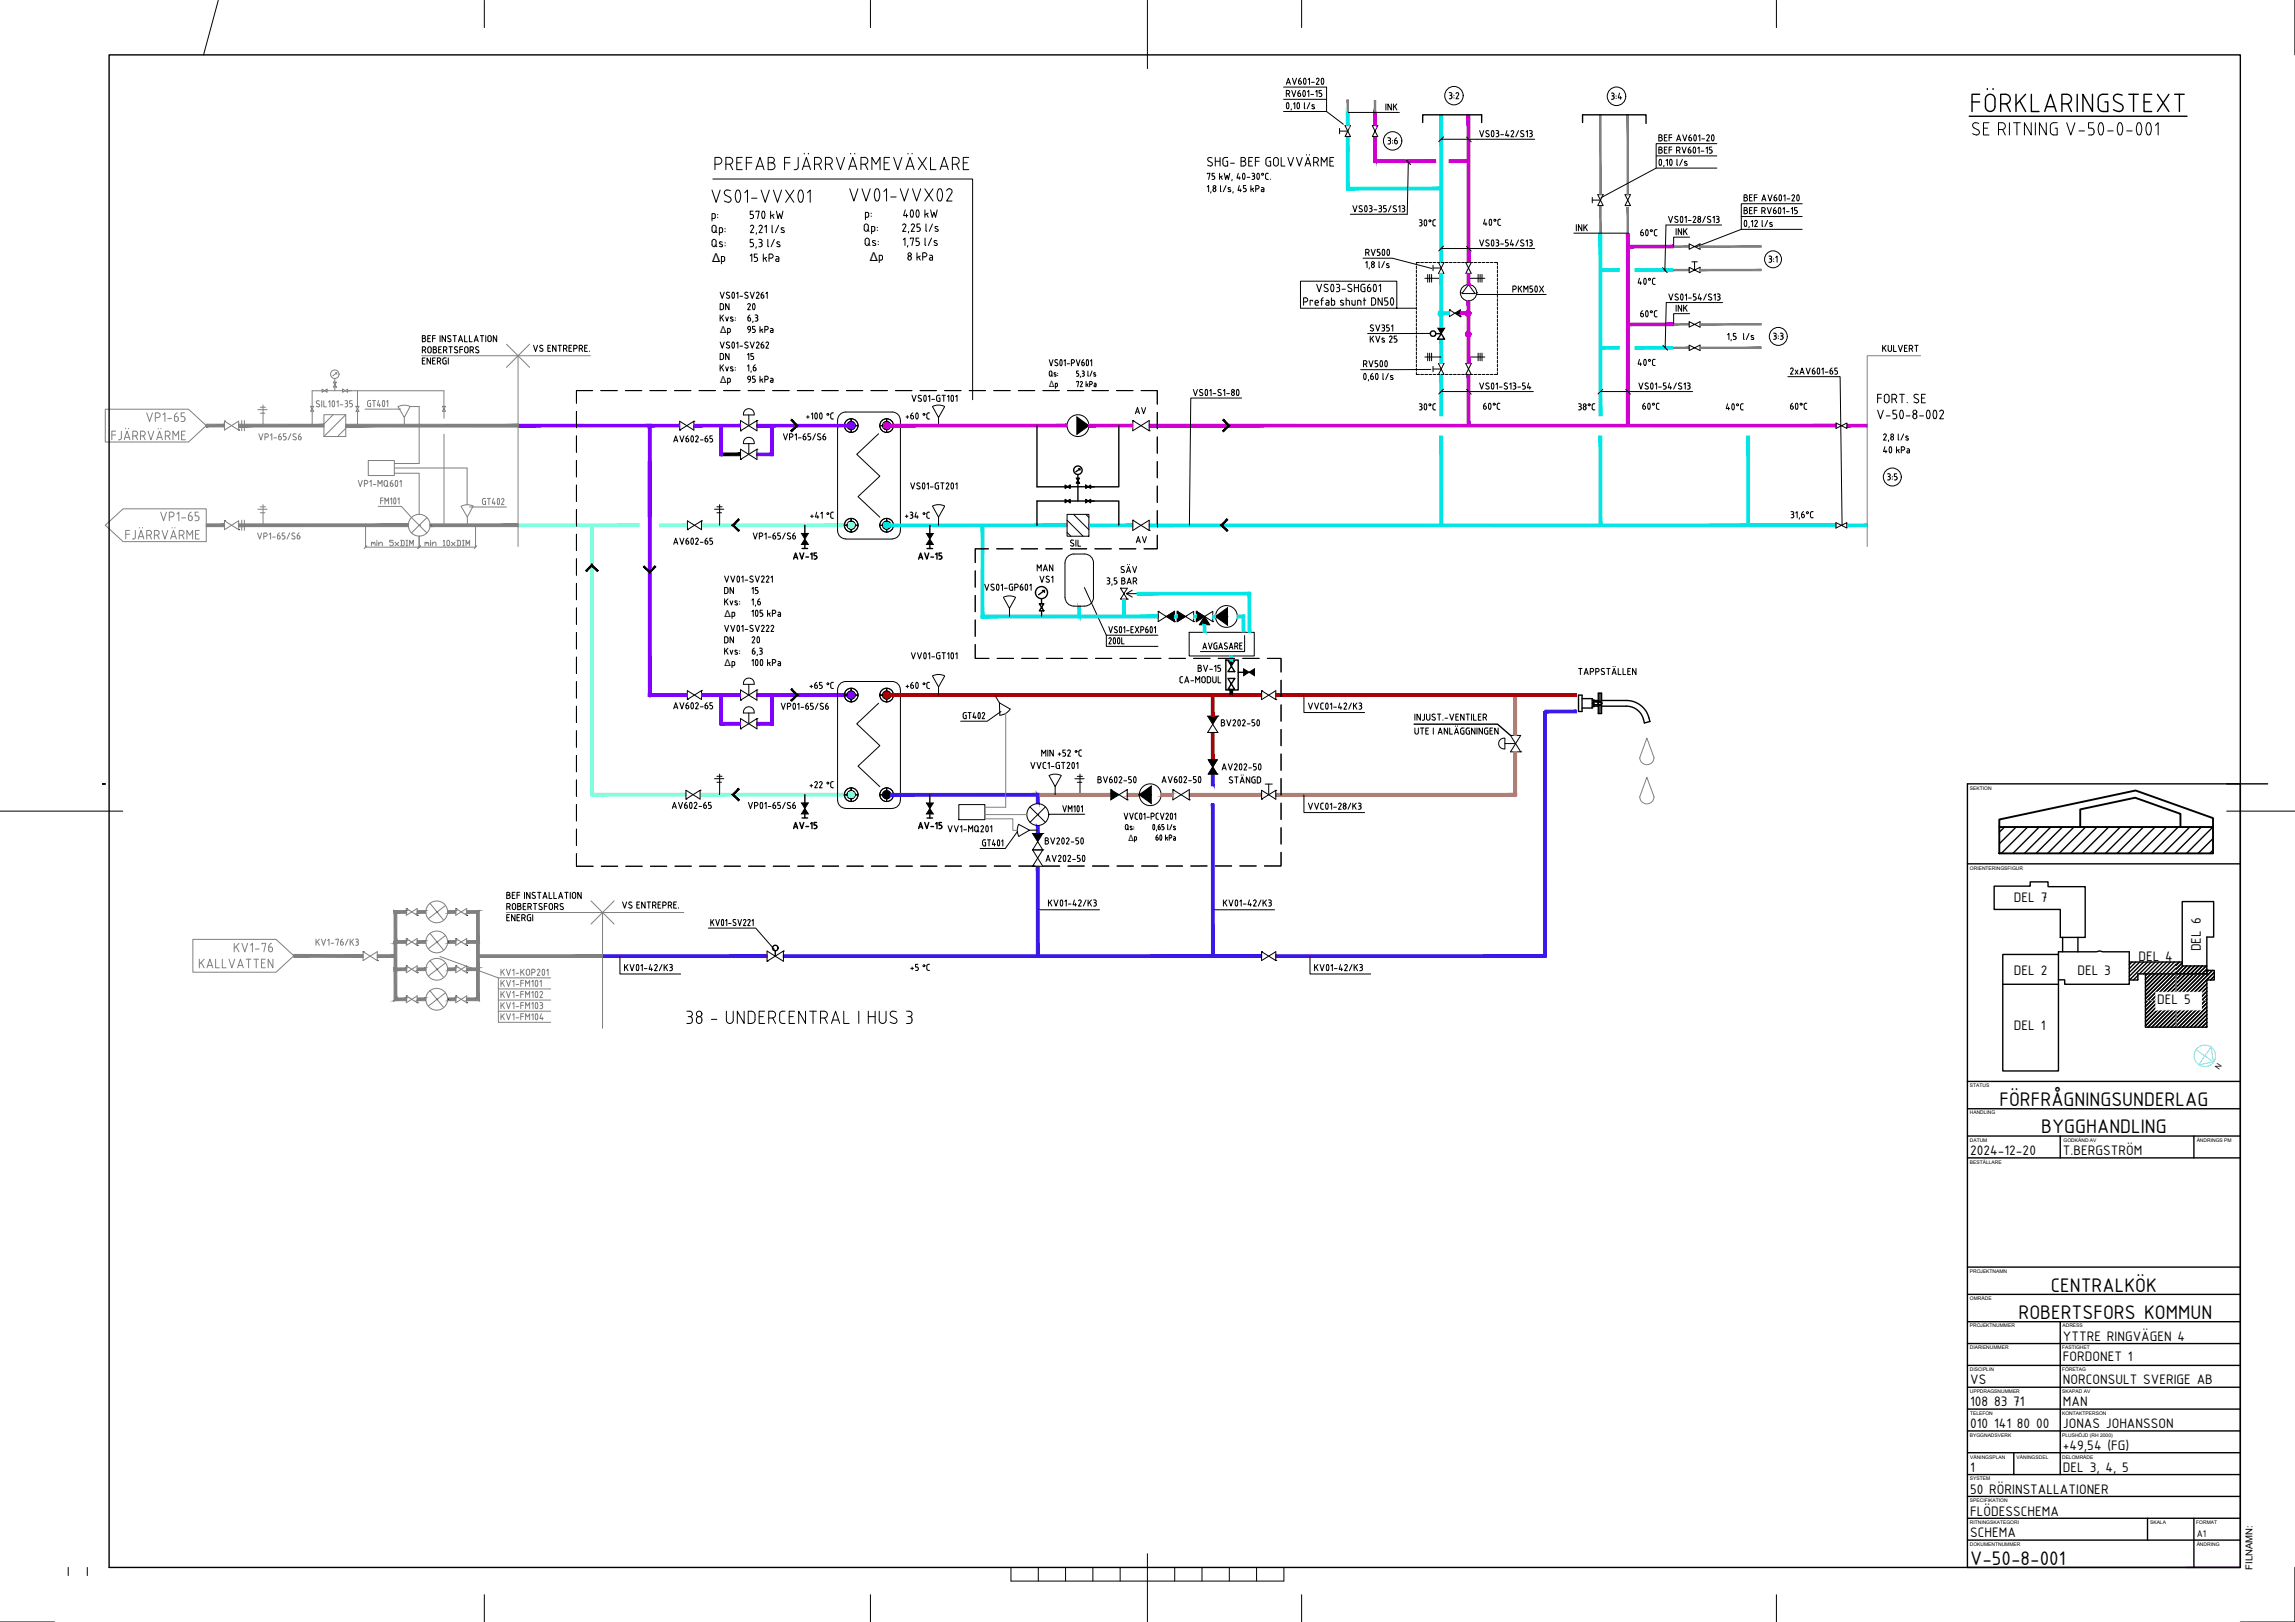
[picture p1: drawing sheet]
<svg xmlns="http://www.w3.org/2000/svg" width="841mm" height="594mm" viewBox="0 0 841 594" stroke-linecap="round" stroke-linejoin="round" font-family="sans-serif">
<defs><g id="words">
<text font-size="10.1" x="260.7" y="63.5">PREFAB FJÄRRVÄRMEVÄXLARE</text>
<g font-size="7.8">
<text x="732.7" y="405.1">FÖRFRÅGNINGSUNDERLAG</text>
<text x="748" y="415.1">BYGGHANDLING</text>
<text x="751.5" y="473.1">CENTRALKÖK</text>
<text x="739.7" y="483.1">ROBERTSFORS KOMMUN</text>
<text x="722" y="573.1">V-50-8-001</text>
</g>
<g font-size="5.4">
<text x="738" y="330.5">DEL 7</text>
<text x="783.7" y="351.8">DEL 4</text>
<text x="806.5" y="348.4" transform="rotate(-90 806.5 348.4)">DEL 6</text>
<text x="738" y="357.2">DEL 2</text>
<text x="761.3" y="357.2">DEL 3</text>
<text x="790.6" y="367.8">DEL 5</text>
<text x="738" y="377.4">DEL 1</text>
<text x="722" y="423.1">2024-12-20</text>
<text x="756" y="423.1">T.BERGSTRÖM</text>
<text x="756" y="491.1">YTTRE RINGVÄGEN 4</text>
<text x="756" y="498.4">FORDONET 1</text>
<text x="722" y="507.1">VS</text>
<text x="756" y="507.1">NORCONSULT SVERIGE AB</text>
<text x="722" y="515.1">108 83 71</text>
<text x="756" y="515.1">MAN</text>
<text x="722" y="523.1">010 141 80 00</text>
<text x="756" y="523.1">JONAS JOHANSSON</text>
<text x="756" y="531.1">+49,54 (FG)</text>
<text x="722" y="539.1">1</text>
<text x="756" y="539.1">DEL 3, 4, 5</text>
<text x="722" y="547.1">50 RÖRINSTALLATIONER</text>
<text x="722" y="555.1">FLÖDESSCHEMA</text>
<text x="722" y="563.1">SCHEMA</text>
</g>
<g font-size="5.3">
<text x="414.9" y="152.8">AV</text>
<text x="415.2" y="200">AV</text>
</g>
<text font-size="5.3" fill="#808080" x="134.8" y="201.1">min 5xDIM</text>
<g font-size="4.5">
<text x="260.9" y="95.9">Δ</text>
<text x="318.7" y="95.4">Δ</text>
</g>
<text font-size="3.9" x="805" y="563.1">A1</text>
<g font-size="3.5">
<text x="263.9" y="121.9">Δ</text>
<text x="263.9" y="140.2">Δ</text>
<text x="265.5" y="225.9">Δ</text>
<text x="265.5" y="243.9">Δ</text>
<text x="825.5" y="574.9" transform="rotate(-90 825.5 574.9)">FILNAMN:</text>
</g>
<g font-size="3.2">
<text x="384.5" y="141.7">Δ</text>
<text x="413.5" y="307.9">Δ</text>
</g>
<text font-size="2.8" x="813.3" y="392" transform="rotate(-56 813.3 392)">N</text>
<g font-size="1.8">
<text x="721.9" y="289.2">SEKTION</text>
<text x="721.9" y="318.5">ORIENTERINGSFIGUR</text>
<text x="721.9" y="398.2">STATUS</text>
<text x="721.8" y="408.2">HANDLING</text>
<text x="721.8" y="418.2">DATUM</text>
<text x="756.2" y="418.2">GODKÄND AV</text>
<text x="805" y="418.2">ÄNDRINGS PM</text>
<text x="721.8" y="426.2">BESTÄLLARE</text>
<text x="721.8" y="466.2">PROJEKTNAMN</text>
<text x="721.9" y="476.2">OMRÅDE</text>
<text x="721.8" y="486.2">PROJEKTNUMMER</text>
<text x="755.8" y="486.2">ADRESS</text>
<text x="721.8" y="494.2">DIARIENUMMER</text>
<text x="755.7" y="494.2">FASTIGHET</text>
<text x="721.8" y="502.2">DISCIPLIN</text>
<text x="755.7" y="502.2">FÖRETAG</text>
<text x="721.8" y="510.2">UPPDRAGSNUMMER</text>
<text x="755.7" y="510.2">SKAPAD AV</text>
<text x="721.9" y="518.2">TELEFON</text>
<text x="755.7" y="518.2">KONTAKTPERSON</text>
<text x="721.8" y="526.2">BYGGNADSVERK</text>
<text x="755.7" y="526.2">PLUSHÖJD (RH 2000)</text>
<text x="722" y="534.2">VÅNINGSPLAN</text>
<text x="739" y="534.2">VÅNINGSDEL</text>
<text x="755.7" y="534.2">DELOMRÅDE</text>
<text x="721.9" y="542.2">SYSTEM</text>
<text x="721.9" y="550.2">SPECIFIKATION</text>
<text x="721.8" y="558.2">RITNINGSKATEGORI</text>
<text x="787.9" y="558.2">SKALA</text>
<text x="804.8" y="558.2">FORMAT</text>
<text x="721.8" y="566.2">DOKUMENTNUMMER</text>
<text x="805" y="566.2">ÄNDRING</text>
</g>
</g></defs>
<path d="M37.5 287.1h1M732.7 300.2l49.9-10.7 28.4 10.1v13h-78.3zM732.7 302.9h78.3M762.3 302.9v-6.4l20.1-4.3 16.6 5.9v4.8" fill="none" stroke="#000" stroke-width=".7"/>
<g fill="#808080" stroke="#808080" stroke-width=".37">
<path d="M175.2 350.7h45.6v-1zM175.2 349.7h45.6l-45.6 1z"/>
<path d="M164 354.5v1l3-1zM164 355.5l3-1v1z"/>
<path d="M152.9 354.5v1l3.1-1zM152.9 355.5l3.1-1v1z"/>
<path d="M107.7 349.6v1l25.4-.9zM107.7 350.6l25.4-.9v1z"/>
<path d="M138.3 349.7v1l6.6-1zM138.3 350.7l6.6-1v1z"/>
<path d="M164 365.5v1l3-1zM164 366.5l3-1v1z"/>
<path d="M152.9 365.5v1l3.1-1zM152.9 366.5l3.1-1v1z"/>
<path d="M171 365.5v1l3.6-1zM171 366.5l3.6-1 1 1zM174.6 355.5v10l1 1zM174.6 355.5l1-1v12zM171 355.5h3.6l1-1zM171 354.5h4.6l-4.6 1z"/>
<path d="M144.4 366.5h4.6v-1zM145.4 365.5h3.6l-4.6 1zM144.4 354.5v12l1-1zM144.4 354.5l1 1v10zM144.4 354.5l1 1 3.6-1zM145.4 355.5l3.6-1v1z"/>
<path d="M157.6 192.9h32.2v-1zM157.6 191.9h32.2l-32.2 1z"/>
<path d="M87.5 192.9h62.1v-1zM87.5 191.9h62.1l-62.1 1z"/>
<path d="M75.6 192.9h6.7v-1zM75.6 191.9h6.7l-6.7 1z"/>
<path d="M126.7 156.4h63.1v-1zM126.7 155.4h63.1l-63.1 1z"/>
<path d="M87.5 156.4h31.2v-1zM87.5 155.4h31.2l-31.2 1z"/>
<path d="M75.6 156.4h6.7v-1zM75.6 155.4h6.7l-6.7 1z"/>
<path d="M164 333.5v1l3-1zM164 334.5l3-1v1z"/>
<path d="M152.9 333.5v1l3.1-1zM152.9 334.5l3.1-1v1z"/>
<path d="M164 344.5v1l3-1zM164 345.5l3-1v1z"/>
<path d="M152.9 344.5v1l3.1-1zM152.9 345.5l3.1-1v1z"/>
<path d="M171 344.5v1l3.6-1zM171 345.5l3.6-1 1 1zM174.6 334.5v10l1 1zM174.6 334.5l1-1v12zM171 334.5h3.6l1-1zM171 333.5h4.6l-4.6 1z"/>
<path d="M144.4 345.5h4.6v-1zM144.4 345.5l1-1h3.6zM144.4 333.5v12l1-1zM144.4 333.5l1 1v10zM144.4 333.5l1 1 3.6-1zM145.4 334.5l3.6-1v1z"/>
<path d="M144.4 344.7v11h1zM144.4 344.7h1v11z"/>
<path d="M174.6 344.5v11h1zM174.6 344.5h1v11z"/>
<path d="M596.2 76l.6 9.5v-9.5zM596.2 76l.6 9.5h-.6z"/>
<path d="M586.3 75.5l.5 10v-10zM586.3 75.5l.5 10h-.5z"/>
<path d="M613.3 119.1h5.7v-.5zM613.3 118.6h5.7l-5.7 .5z"/>
<path d="M612.8 127.6h6.2v-.5zM612.8 127.1h6.2l-6.2 .5z"/>
<path d="M596.3 42.1l.5 29.2v-29.2zM596.3 42.1l.5 29.2h-.6z"/>
<path d="M586.2 42.1l.6 29.2-.1-29.2zM586.2 42.1l.6 29.2h-.5z"/>
<path d="M623 119.1h22.4v-.5zM623 118.6h22.4l-22.4 .5z"/>
<path d="M623 127.6h22.4v-.5zM623 127.1h22.4l-22.4 .5z"/>
<path d="M493.6 36.6l.6 4.6v-4.6zM493.6 36.6l.6 4.6h-.6z"/>
<path d="M503.6 36.8l.5 4.4v-4.4zM503.6 36.8l.5 4.4h-.5z"/>
<path d="M613.3 90.6h5.7v-.5zM613.3 90.1h5.7l-5.7 .5z"/>
<path d="M612.8 99.2h6.2v-.5zM612.8 98.7h6.2l-6.2 .5z"/>
<path d="M623 90.6h22.4v-.5zM623 90.1h22.4l-22.4 .5z"/>
<path d="M623 99.2h22.4v-.5zM623 98.7h22.4l-22.4 .5z"/>
</g>
<g fill="#000">
<circle cx="271.4" cy="157.8" r=".18"/>
<circle cx="277.4" cy="154" r=".18"/>
<circle cx="395" cy="155.9" r=".35"/>
<circle cx="399" cy="155.9" r=".35"/>
<circle cx="271.4" cy="168.3" r=".18"/>
<circle cx="277.4" cy="164.5" r=".18"/>
<circle cx="153.6" cy="192.4" r=".18"/>
<circle cx="157.6" cy="192.4" r=".18"/>
<circle cx="410.6" cy="215.4" r=".18"/>
<circle cx="413.1" cy="219.4" r=".18"/>
<circle cx="445.4" cy="225.8" r=".35"/>
<circle cx="449.4" cy="225.8" r=".35"/>
<circle cx="271.4" cy="256.4" r=".18"/>
<circle cx="277.4" cy="252.7" r=".18"/>
<circle cx="271.4" cy="266.9" r=".18"/>
<circle cx="277.4" cy="263.2" r=".18"/>
<circle cx="553.5" cy="269.4" r=".18"/>
<circle cx="557.3" cy="275.4" r=".18"/>
<circle cx="380.3" cy="298.4" r=".18"/>
<circle cx="384.3" cy="298.4" r=".18"/>
<circle cx="417.5" cy="291.1" r=".35"/>
<circle cx="421.5" cy="291.1" r=".35"/>
<circle cx="462.3" cy="292.7" r=".18"/>
<circle cx="467.5" cy="289.5" r=".18"/>
<circle cx="148.9" cy="332.8" r=".18"/>
<circle cx="152.9" cy="335.3" r=".18"/>
<circle cx="160" cy="334" r=".18"/>
<circle cx="164" cy="334" r=".18"/>
<circle cx="167" cy="332.8" r=".18"/>
<circle cx="171" cy="335.3" r=".18"/>
<circle cx="148.9" cy="343.8" r=".18"/>
<circle cx="148.9" cy="353.8" r=".18"/>
<circle cx="152.9" cy="356.3" r=".18"/>
<circle cx="152.9" cy="346.3" r=".18"/>
<circle cx="160" cy="345" r=".18"/>
<circle cx="160" cy="355" r=".18"/>
<circle cx="164" cy="345" r=".18"/>
<circle cx="164" cy="355" r=".18"/>
<circle cx="167" cy="343.8" r=".18"/>
<circle cx="167" cy="353.8" r=".18"/>
<circle cx="171" cy="356.3" r=".18"/>
<circle cx="171" cy="346.3" r=".18"/>
<circle cx="281.1" cy="352.1" r=".18"/>
<circle cx="287.1" cy="348.3" r=".18"/>
<circle cx="148.9" cy="364.8" r=".18"/>
<circle cx="152.9" cy="367.3" r=".18"/>
<circle cx="160" cy="366" r=".18"/>
<circle cx="164" cy="366" r=".18"/>
<circle cx="167" cy="364.8" r=".18"/>
<circle cx="171" cy="367.3" r=".18"/>
</g>
<g fill="none" stroke="#808080" stroke-width=".37">
<path d="M122.1 139.9h1.2l-1.2 1.9h1.2zM122.7 138.6v1.3M122.9 136.5h.5v.5M123.4 136.5l-1.4 1.1M154.5 130.3h35.3v69.9M185.6 126.1l4.2 4.2h26.5M189.8 130.3l-4.2 4.2M194.1 126.1l-4.3 4.2 4.3 4.2M703.9 130.3h-19.6v69.9M38.6 149.9h30.5l6.5 6-6.5 6h-30.5zM41 159.3h1.4M42.4 157.9h-1.4v3.2"/>
<path d="M44.5 157.9v2.5M46 156.9v.1M47.1 156.9v.1M49.6 157.9h-.9v3.2M49.6 157.9a.88 .88 0 0 1 .8 .9 .88 .88 0 0 1-.8 .9h-.9M49.7 159.7l.7 1.4M52.3 157.9h-.8v3.2M52.4 157.9a.88 .88 0 0 1 .8 .9 .88 .88 0 0 1-.8 .9h-.9M52.5 159.7l.7 1.4M53.8 151.2l1 3.2 1.1-3.2M54.3 157.9l1 3.2 1.1-3.2M56.9 153h.9"/>
<path d="M57.8 152.9a.87 .87 0 0 0 .9-.8 .87 .87 0 0 0-.9-.9h-.9v3.2M58 156.9v.1M59 156.9v.1M59.7 151.9l.7-.7v3.2M61.4 157.9h-.8v3.2M61.5 157.9a.88 .88 0 0 1 .8 .9 .88 .88 0 0 1-.8 .9h-.9M61.5 153.3h1.4M61.6 159.7l.7 1.4M63.9 152.6h.7a.8 .8 0 0 1 .7 1.1 .8 .8 0 0 1-1.3 .2zM65 151.2l-.9 .7-.2 .7M66.5 159.3h1.1M67.1 152.6a.91 .91 0 0 1 .7 .9 .91 .91 0 0 1-.7 .9h-.7"/>
<path d="M67.6 151.2h-1.2v1.4h.7M67.9 157.9h-1.4v3.2h1.4M82.3 154.3l5.2 3.2v-3.2l-5.2 3.2zM88.6 154v3.8M89.6 154v3.8M94.5 150h3.4M94.8 158.9l.8 2.2 .8-2.2M95.4 149.2h1.9M95.4 151.3h1.7M96.4 148.4v7.5M99.1 159.4l.5-.5v2.2M102.1 159.9l.3 1.1h.5l.2-.6"/>
<path d="M102.1 159.9h.7l.3 .5M102.9 158.9l-.6 .4-.2 .6M104.7 158.9h-.9v1h.8l.3 .5M106.6 158.9l-1 2.2M107.6 159.8l.7 .4a.62 .62 0 0 1 0 1 .62 .62 0 0 1-.9-.3M108.5 159a.6 .6 0 0 0-.9-.1 .6 .6 0 0 0 0 .9M109.3 159.9l.3 1.1h.5l.3-.4M109.3 159.9h.8l.3 .5M110.1 158.9l-.5 .4-.2 .6M113.8 148.8l1.2 1.8h-1.2l1.2-1.8zM114.4 150.6v5.2M115.9 148.8l.8 .2"/>
<path d="M117 146.9a.6 .6 0 0 0-.8-.1 .6 .6 0 0 0 0 .9l.9 .7-.1 .4-.3 .2M117.9 146.8v2.2M118 142.5l1.8 1.2v-1.2l-1.8 1.2zM118 143.1h-3.6v5.7M118.7 146.8v2.2h1M118.7 151.9h8v8h-8zM119.8 143.1h5.8M120.4 147.3l.5-.5v2.2M121.9 146.9l.1-.1a1.25 1.25 0 0 1 0 2.2l-.3-.9zM122.1 151.9l-3.4 3.4M122.7 141.8v1.3M123.4 147.3l.5-.5v2.2"/>
<path d="M124.7 148.3h.9M125.6 142.5l1.8 1.2v-1.2l-1.8 1.2zM126.4 146.8l.9 .2v.5l-.4 .3M126.4 149h.5M126.7 147.8h.2M126.7 156.9l-3 3M126.7 151.9l-8 8M126.9 147.8l.5 .5-.1 .5-.4 .2M127.4 143.1h35.3v5.7M128.1 149h.6M129 146.8h-.9v1h.8l.3 .5-.1 .5-.4 .2M130.4 148.8l1.2 1.8h-1.2l1.2-1.8z"/>
<path d="M131 143.1v5.7M131 150.6v5.2M135.8 146.7h-.8l-.3 .6 .2 1.4 .9 .2v-1.2h-.3M136.5 146.7h1.1M137.1 146.7v2.2M138.7 146.7l-.4 1.7h1.1M139.1 147.9v1M140.3 146.8l.1-.1a1.3 1.3 0 0 1 0 2.2l-.3-.9zM141.7 147.2l.4-.5v2.2M146.8 149.8l-13 .1M148.1 152.9l.1 3M150.3 148.9l-2.5-.5-1.9 .6 2.2 3.9 2.2-4h3.3v20.9h-9.1"/>
<path d="M162.1 148.8l1.2 1.8h-1.2l1.2-1.8zM162.7 150.6v2.6M162.7 159v33.4M44.5 160.4l-.4 .6-.7 .1M45.5 161.1l1.1-3.2 1 3.2M45.8 160.2h1.5M57.4 161.1l1.1-3.2 1 3.2M57.7 160.2h1.5M63.4 161.1v-3.2l1 1.8 1.1-1.8v3.2M97.1 160.1h.6a.62 .62 0 0 0 .7-.6 .62 .62 0 0 0-.7-.6h-.6v2.2M100.4 160.4h.9M104.9 160.4l-.3 .6-.8 .1"/>
<path d="M110.3 160.4v.2M131.3 176l.7 2.2 .8-2.2M133.5 177.2h.7a.62 .62 0 0 0 .6-.6 .62 .62 0 0 0-.6-.6h-.7v2.2M135 168.7h9.5v5.5h-9.5zM135.5 176.5l.5-.5v2.2M136.8 177.5h1M138.5 178.2v-2.2l.8 1.2 .7-1.2v2.2M140.8 176.6v1M140.8 176.6a.62 .62 0 0 1 .6-.6 .62 .62 0 0 1 .6 .6v1a.62 .62 0 0 1-.6 .6 .62 .62 0 0 1-.6-.6M141.6 177.7l.7 .5M143 176.9v.8a.57 .57 0 0 0 .7 .4 .57 .57 0 0 0 .4-.7 .57 .57 0 0 0-.6-.4M143 176.9h.5"/>
<path d="M143.8 176l-.6 .3-.2 .7M144.5 173.3h9.1v15.1M144.5 171.4h26.7v13.5M145 176.1l.1-.1a1.24 1.24 0 0 1 0 2.2l-.3-.9zM146.5 176.5l.5-.5v2.2M38.6 192.4l6.5-6h30.5v12h-30.5zM46.1 195.7h1.4M47.5 194.3h-1.4v3.1M49.6 194.3v2.4M49.6 196.7l-.4 .7h-.7M50.6 197.4l1.1-3.1 1 3.1M50.9 196.5h1.5"/>
<path d="M51.2 193.2v.2M52.2 193.2v.2M54.7 194.3h-.9v3.1M54.7 194.3a.88 .88 0 0 1 .8 .8 .88 .88 0 0 1-.8 .9h-.9M54.8 196l.7 1.4M57.5 194.3h-.9v3.1M57.5 194.3a.88 .88 0 0 1 .9 .8 .88 .88 0 0 1-.9 .9h-.9M57.6 196l.7 1.4M58.9 187.6l1 3.1 1.1-3.1M59.4 194.3l1 3.1 1.1-3.1M62 189.3h.9a.87 .87 0 0 0 .9-.9 .87 .87 0 0 0-.9-.8h-.9v3.1M62.5 197.4l1.1-3.1 1 3.1"/>
<path d="M62.8 196.5h1.5M63.1 193.2v.2M64.1 193.2v.2M64.8 188.3l.7-.7v3.1M66.6 194.3h-.9v3.1M66.6 194.3a.88 .88 0 0 1 .9 .8 .88 .88 0 0 1-.9 .9h-.9M66.6 189.7h1.4M66.7 196l.7 1.4M68.5 197.4v-3.1l1 1.7 1.1-1.7v3.1M69 189h.7M69.8 189a.8 .8 0 0 1 .6 1.1 .8 .8 0 0 1-1.3 .2l-.1-1.3M70.1 187.6l-.8 .7-.3 .7"/>
<path d="M71.6 195.7h1.1M72.2 188.9a.9 .9 0 0 1 .7 .9 .9 .9 0 0 1-.7 .9h-.7M72.7 187.6h-1.2v1.4h.7M73 194.3h-1.4v3.1h1.4M82.3 190.7l5.2 3.3v-3.3l-5.2 3.3zM88.6 190.5v3.8M89.6 190.5v3.8M94.4 195.2l.8 2.3 .7-2.3M94.5 186.5h3.4M95.4 185.6h1.9M95.4 187.8h1.7M96.4 184.8v7.6"/>
<path d="M96.7 196.5l.6-.1a.61 .61 0 0 0 .6-.6 .61 .61 0 0 0-.6-.6h-.6v2.3M98.7 195.7l.5-.5v2.3M99.9 196.7h1M101.7 196.2h.5a.54 .54 0 0 1 .4 .9 .54 .54 0 0 1-.9-.1zM102.4 195.2l-.5 .4-.2 .6M104.3 195.2h-.9v1l.8 .1 .2 .4-.2 .7-.8 .1M106.2 195.2l-1 2.3M108.1 195.3a.6 .6 0 0 0-.9 0 .6 .6 0 0 0 0 .9l.7 .3a.62 .62 0 0 1 0 1 .62 .62 0 0 1-1-.3M108.9 196.2h.5a.54 .54 0 0 1 .5 .9 .54 .54 0 0 1-1-.1zM109.7 195.2l-.5 .4-.3 .6M134 191.9v8.5M138.6 185.5h8.5l3.7 4"/>
<path d="M139.5 183.4h.9M140.4 182.4h-.9v2.2M141.1 184.6v-2.2l.6 1.2 .7-1.2v2.2M143.1 182.9l.4-.5v2.2M144.4 184.5h.5M144.5 184.5a1.39 1.39 0 0 1 .3-2.1l.3 .9-.2 1.2M145.8 182.9l.4-.5v2.2M150.8 189.6l5.6 5.6M155.8 198.9l.3-.3 .3 .6M155.8 198.6v1.3M156.4 198.9l.4-.3 .3 .3v1M156.4 189.6l-5.6 5.6"/>
<path d="M157.8 197.9v.3M157.8 198.6v1.3M158.4 199.2l.7-.6h.3l.4 .3v1M158.4 198.6v1.3M162.4 198.2l.4-.3v2M162.4 199.9h.7M163.8 198.2l.3-.3 .7 .3v1.4l-.4 .3-.6-.3zM165.4 198.6l1.4 1.3M166.8 198.6l-1.4 1.3M167.4 197.9h1l.4 .3v1.4l-.4 .3h-1M167.8 197.9v2M169 185.4l2.5-.5 1.9 .5-2.2 4-2.2-4"/>
<path d="M169.4 199.9h.7M169.4 197.9h.7M169.8 197.9v2M170.8 199.9v-2l.6 1.3 .7-1.3v2M171.2 189.4l.1 3M172.1 185.7h13.5M174.3 192.4v8M174.8 199.9l-1 1M176.8 183.2l.2 1.4 .9 .2v-1.2h-.3M177.9 182.6h-.8l-.3 .6M178.6 182.6h1.1M179.2 182.6v2.2"/>
<path d="M180.8 182.6l-.4 1.7h1.1M181.2 183.8v1M182.5 182.6a1.3 1.3 0 0 1 0 2.2l-.3-.9zM184.2 182.6l.5 .6-.9 1.6h.9M184.2 182.5l-.4 .4M134 200.4h40.3M441.4 225.8l1.9 3h-3.8zM368.6 261.3v34.4h-7.7M603.5 270.3l2.6 7.2a2.61 2.61 0 0 1-2.6 2.6 2.61 2.61 0 0 1-2.6-2.6zM360.9 299.9h10.3v4.2h1.6M360.9 298.4h15.4M600.9 291.8a2.61 2.61 0 0 0 2.6 2.6 2.61 2.61 0 0 0 2.6-2.6"/>
<path d="M600.9 291.8l2.6-7.1 2.6 7.1M148.9 332.8l4 2.5v-2.5l-4 2.5zM157.6 330.9l4.9 6M163.2 331.7l-6.2 4.7M167 332.8v2.5l4-2.5v2.5zM199.9 334.2h20.9v42.4M216.6 330l4.2 4.2-4.2 4.2M225.1 330l-4.3 4.2h-35.3M250.6 334.2h-29.8l4.3 4.2M70.7 344.1h30.5l6.5 6-6.5 6h-30.5zM73 351.3v3.2M73.7 352.5l1.1 2"/>
<path d="M74.8 351.3l-1.8 1.9M75.9 354.5l1-3.2 1.1 3.2M76.2 353.6h1.5M79 351.3v3.2h1.4M81.5 351.3v3.2h1.4M83.9 351.3l1.1 3.2 1-3.2M85.8 345.5v3.1M86.5 346.7l1.1 1.9M87.1 354.5l1-3.2 1.1 3.2M87.4 353.6h1.5M87.6 345.5l-1.8 1.9M88.6 345.5l1.1 3.1 1-3.1"/>
<path d="M90.2 351.3h1.8M91.1 351.3v3.2M91.8 346.2l.7-.7v3.1M93 351.3h1.8M93.6 347.6h1.4M93.9 351.3v3.2M95.8 352.7h1.1M96 345.8v-.3h1.4l-.7 3.1M97.2 351.3h-1.4v3.2h1.4M98.4 346.9h.8a.8 .8 0 0 1 .6 1.1 .8 .8 0 0 1-1.3 .2zM99.5 345.5l-.6 .4-.5 1M100 351.3v3.2l-1.7-3.2v3.2"/>
<path d="M115.8 344v2.2M116.3 344.8l.8 1.4M117.1 344l-1.3 1.3M117.8 344l.8 2.2 .7-2.2M120.1 344.5l.5-.5v2.2M121.3 345.5h1M123.1 344.2v-.2h1l-.6 2.2M124.8 345h.5a.54 .54 0 0 1 .5 .8 .54 .54 0 0 1-1-.1zM125.6 344l-.6 .4-.2 .6M127.6 344l-1 2.2M128.3 344v2.2M128.8 344.8l.8 1.4"/>
<path d="M129.6 344l-1.3 1.3M130.3 344l1 .2v.5l-.5 .3M130.6 345h.2M130.8 345l.5 .2v.8l-1 .2M133.1 348.6l5.2 3.2v-3.2l-5.2 3.2zM148.9 353.8l4 2.5v-2.5l-4 2.5zM148.9 343.8l4 2.5v-2.5l-4 2.5zM157.6 341.9l4.9 6M157.6 351.9l4.9 6M161.2 350.3l21.4 7.9h19.2M163.2 342.7l-6.2 4.7M163.2 352.7l-6.2 4.7"/>
<path d="M167 353.8v2.5l4-2.5v2.5zM167 343.8v2.5l4-2.5v2.5zM182.6 358.2v16.2h19.2M183.6 355v2.2M183.6 359.1v2.2M184.1 355.8l.7 1.4M184.1 359.9l.7 1.4M184.8 355l-1.2 1.4M184.8 359.1l-1.2 1.3M185.6 355l.8 2.2 .7-2.2M185.6 359.1l.8 2.2 .7-2.2M187.8 355.5l.5-.5v2.2"/>
<path d="M187.8 359.6l.5-.5v2.2M189.1 356.5h1M190.8 355v2.2M191.3 355.8l.8 1.4M191.8 359.1h-1v2.2M192.1 355l-1.3 1.4M193.1 355.2h.8l.2 1.4a.64 .64 0 0 1-.6 .6 .64 .64 0 0 1-.7-.6zM194.8 359.6l.5-.5v2.2M194.9 356.2h.6a.62 .62 0 0 0 .6-.6 .62 .62 0 0 0-.6-.6h-.6v2.2M196.4 359.2h.5M196.4 359.2a1.29 1.29 0 0 0 .3 2.1l.4-.9-.2-1.2M196.9 355.4a.5 .5 0 0 1 .7-.4 .5 .5 0 0 1 .2 .7l-1 1.5h1"/>
<path d="M197.8 359.6l.6-.5v2.2M198.9 355.1l.1-.1a1.24 1.24 0 0 1 0 2.2l-.4-.9zM200.4 355.5l.5-.5v2.2M808.7 355.4v1.3h-11.2v9.8h11.2h-11.2v9.7v-9.7h-11.3h11.3v-9.8M148.9 364.8l4 2.5v-2.5l-4 2.5zM157.6 362.9l4.9 6M163.2 363.7l-6.2 4.7M167 364.8v2.5l4-2.5v2.5zM182.6 362.2h19.2M182.6 366.3h19.2M182.6 370.4h19.2M183.6 363.1v2.3"/>
<path d="M183.6 367.2v2.3M183.6 371.3v2.2M184.1 364l.7 1.4M184.1 368l.7 1.5M184.1 372.1l.7 1.4M184.8 363.1l-1.2 1.4M184.8 367.2l-1.2 1.4M184.8 371.3l-1.2 1.4M185.6 363.1l.8 2.3 .7-2.3M185.6 367.2l.8 2.3 .7-2.3M185.6 371.3l.8 2.2 .7-2.2M187.8 363.6l.5-.5v2.3"/>
<path d="M187.8 367.7l.5-.5v2.3M187.8 371.8l.5-.5v2.2M189.1 360.6h1M189.1 364.6h1M189.1 368.7h1M189.1 372.8h1M190.8 360.1h1M190.8 364.1h1M190.8 368.2h1M190.8 372.3h1M191.8 363.1h-1v2.3M191.8 367.2h-1v2.3"/>
<path d="M191.8 371.3h-1v2.2M192.6 361.3v-2.2l.7 1.2 .8-1.2v2.2M192.6 365.4v-2.3l.7 1.3 .8-1.3v2.3M192.6 369.5v-2.3l.7 1.3 .8-1.3v2.3M192.6 373.5v-2.2l.7 1.2 .8-1.2v2.2M194.8 363.6l.5-.5v2.3M194.8 367.7l.5-.5v2.3M194.8 371.8l.5-.5v2.2M196.4 363.2h.1a1.24 1.24 0 0 1 0 2.1l-.4-.9zM196.4 367.3l.1-.1a1.25 1.25 0 0 1 0 2.2l-.4-.9zM196.4 371.4l.1-.1a1.24 1.24 0 0 1 0 2.2l-.4-.9zM197.8 367.2l1 .2v.5l-.4 .3"/>
<path d="M197.8 369.5h.6M198.1 368.2h.3M198.3 363.1l-.5 .4M198.4 371.3l-.6 1.7h1.3M198.4 363.1l.5 .6-1.1 1.7h1M198.4 368.2l.5 .5M198.7 372.5v1M198.8 368.7v.2M198.9 368.9l-.5 .5"/>
<circle cx="122.7" cy="137.1" r="1.56"/>
<circle cx="153.6" cy="192.4" r="4"/>
<circle cx="160.1" cy="334" r="4"/>
<circle cx="160" cy="345" r="4"/>
<circle cx="160.1" cy="355" r="4"/>
<circle cx="160" cy="366" r="4"/>
</g>
<g fill="none" stroke="#000" stroke-width=".37">
<path d="M80 .1l-5.4 20M177.5 .1v10M319 .1v10M420.5 .1v25M477 .1v10M651 .1v10M841 .1v20M470.4 31.9h15.7v8.9M470.4 36.4h15.7M471.4 30.9l.7-2.2 .8 2.2M471.4 34.4h.6a.62 .62 0 0 0 .6-.7 .62 .62 0 0 0-.6-.6h-.6v2.3M471.6 30.3h1.1"/>
<path d="M471.6 37.7l.1-.1a1.24 1.24 0 0 1 0 2.2l-.3-.9zM472.1 34.4l.5 1M473.2 39.8l-.1 .6M473.4 33.1l.7 2.3 .8-2.3M473.6 28.7l.8 2.2 .7-2.2M474 38.1l.5-.5v2.2M475.5 37.7l.1-.1a1.24 1.24 0 0 1 0 2.2l-.3-.9zM475.9 29.6l.5 .1a.53 .53 0 0 1 .4 .8 .53 .53 0 0 1-.9-.1zM476.1 34.1h-.5v.8M476.1 34.1a.54 .54 0 0 1 .5 .9 .54 .54 0 0 1-1-.1M476.4 33.1l-.5 .4-.3 .6M476.6 28.6l-.5 .4-.2 .6"/>
<path d="M477.6 33.3l.2-.1a1.25 1.25 0 0 1 0 2.1l-.4-.8zM477.9 28.8l.1-.1a1.25 1.25 0 0 1 0 2.1l-.3-.8zM478 37.6v2l.3 .2M479.1 33.6l.5-.5v2.3M479.4 29.1l.5-.4v2.2M480 37.6l-1 2.2M480.4 34.6h1M480.6 30.2h1M481.6 39.2v.6l-.8-.1M481.6 38.5l-.5-.2-.3 .3 .8 .7M482.1 33.6l.5-.5v2.3M482.4 29a.5 .5 0 0 1 .7-.3 .5 .5 0 0 1 .2 .7l-.9 1.5h1"/>
<path d="M483.9 34.1l.4 .3v.7l-.9 .3M484.3 33.1h-.9v1h.5M484.4 28.8l.1-.1a1.25 1.25 0 0 1 0 2.1l-.3-.8zM507.9 38.1v2.2M509.9 38.1v2.2l-1.3-2.2v2.2M510.6 38.1v2.2M511.1 38.9l.8 1.4M511.9 38.1l-1.3 1.3M531.1 33.9l.9 .3v.5l-.4 .2M531.3 34.9h.3M531.6 34.9l.4 .3v.7l-.9 .3M532.8 34.9v.1"/>
<path d="M532.8 35.8v.1M533.6 34.3a.52 .52 0 0 1 .7-.3 .52 .52 0 0 1 .2 .7l-.9 1.5h1M590.5 34.1l.9 .2v.5l-.4 .3M590.7 35.1h.3M591 35.1l.5 .5M591.5 35.6l-.2 .7-.8 .1M592.2 35.1v.1M592.2 36v.1M593.5 34.1l-.5 1.7h1.3M593.9 35.3v1.1M443.9 59.5a.81 .81 0 0 1 .1 1.2 .81 .81 0 0 1-1.2-.1l-.2-.1M444.1 57.8a.84 .84 0 0 0-1.2 0 .84 .84 0 0 0 0 1.2l1 .5"/>
<path d="M445.3 57.7v3.1M445.3 59.1h1.8M447.1 57.7v3.1M449.9 57.7h-1.2l-.6 .9 .3 2 1.5 .2v-1.7h-.5M450.9 59.8h1.5M454.8 59.1h.9M455.7 57.7h-.9v3.1h.9a.88 .88 0 0 0 .9-.9 .88 .88 0 0 0-.9-.8M455.7 57.7a.71 .71 0 0 1 .7 .7 .71 .71 0 0 1-.7 .7M457.6 59.1h1M459 57.7h-1.4v3.1h1.4M460 59.1h1.5M461.5 57.7h-1.5v3.1"/>
<path d="M463.9 58.6v1.4M465.1 59.1h.5v1.7h-1.2l-.5-.9M465.6 57.7h-1.2l-.5 .9M467 57.9l.6-.2 .6 .2 .3 2a.88 .88 0 0 1-.9 .9 .88 .88 0 0 1-.9-.8zM469.5 57.7v3.1h1.4M470.4 40.8h15.7l6.2 4.7M472 57.7l1 3.1 1-3.1M475.1 57.7l1 3.1 1.1-3.1M478.6 60h1.4M478.8 56.6v.2M479.8 56.6v.2M481.4 59.4h.9a.88 .88 0 0 0 .9-.9 .88 .88 0 0 0-.9-.8h-.9v3.1"/>
<path d="M482.5 59.4l.7 1.4M487.3 59.1h1.1M488.7 57.7h-1.4v3.1h1.4M490.9 47v2M490.9 48h3M492.9 46h2l-2 4h2zM494.1 41.2h18.7M502.9 46h2l-2 4h2zM508.6 50.5l.9 .2v.5l-.4 .3M508.6 52.7h.5M508.8 51.5h.3M509.1 51.5l.5 .5-.1 .5-.4 .2"/>
<path d="M510.3 51.5v.1M510.3 52.4v.1M511.1 52.2l.5 .5 .5-.5M511.8 50.5l-.5 .4-.2 .6M512.1 52v.2M512.1 52l-.3-.5h-.7v.7M515.2 58.5l1.8 1.8M516.1 59.4l-.4 19.1h-20.9M528.1 51h34.3M529 50.1l-1.8 1.8M537.4 50.2l1.7 1.8M542.2 47.8l.8 2.3 .7-2.3"/>
<path d="M545.6 48a.59 .59 0 0 0-.9-.1 .59 .59 0 0 0 .1 .9l.6 .3a.61 .61 0 0 1 0 1 .61 .61 0 0 1-.9-.3M546.7 48h.5M546.7 48a1.29 1.29 0 0 0 .4 2l.4-.8-.3-1.2M548.2 47.8h.5M548.2 50.1h.5M548.5 48.8h.2M548.7 47.8l.5 .5-.5 .5 .5 .3v.7l-.5 .3M550 49.3h1M552.2 47.8l-.5 1.8h1.3M552.6 49.1v1M553.7 48.2a.5 .5 0 0 1 .7-.3 .5 .5 0 0 1 .3 .7M554.7 48.6l-1 1.5h1"/>
<path d="M556.5 47.8l-1 2.3M558.4 48a.6 .6 0 0 0-.9-.1 .6 .6 0 0 0 0 .9l.7 .3a.62 .62 0 0 1 0 1 .62 .62 0 0 1-1-.3M559.2 48.3l.5-.5v2.3M560.5 47.8l.9 .3v.5l-.4 .2M560.7 48.8h.3M561 48.8l.4 .3v.7l-.9 .3M606.9 57.1h22.3M607.9 50.4h.6M607.9 54.9h.6M608.2 58.5l.1-.1a1.25 1.25 0 0 1 0 2.1l-.4-.8zM608.5 49.4h-.6v2.2h.6M608.5 53.9h-.6v2.2h.6"/>
<path d="M608.6 49.4l.4 .5-.4 .5a.62 .62 0 0 1 .6 .6 .62 .62 0 0 1-.6 .6M608.6 53.8l.4 .5-.4 .5a.62 .62 0 0 1 .6 .7 .62 .62 0 0 1-.6 .6M609.9 50.4h.8M609.9 54.9h.8M610.5 58.8l.5-.5v2.3M610.9 49.4h-1v2.2h1M610.9 53.9h-1v2.2h1M611.7 50.4h.9M611.7 54.9h.9M612.1 58.5l.1-.1a1.25 1.25 0 0 1 0 2.1l-.4-.8zM612.6 49.4h-.9v2.2M612.6 53.9h-.9v2.2"/>
<path d="M614.4 51.6l.8-2.2 .7 2.2M614.4 55.1h.6M614.5 58.3l.1 2 .2 .3M614.6 51h1.1M615.1 55.1a.61 .61 0 0 0 .6-.6 .61 .61 0 0 0-.7-.6h-.6v2.2M615.2 55.1l.5 1M616.4 53.9l.8 2.2 .7-2.2M616.5 58.3l-1 2.3M616.6 49.4l.8 2.2 .8-2.2M618.2 59.2l-.6-.1-.3 .2 1 .8-.1 .4-.9-.1M618.7 54.9h.5a.53 .53 0 0 1 .4 .8 .53 .53 0 0 1-.9-.1zM618.9 50.4h.5a.54 .54 0 0 1 .5 .8 .54 .54 0 0 1-1-.1z"/>
<path d="M619.4 53.8l-.5 .4-.2 .6M619.7 49.4l-.6 .4-.2 .6M620.7 54l.1-.1a1.25 1.25 0 0 1 0 2.2l-.4-.9zM620.9 49.5l.1-.1a1.24 1.24 0 0 1 0 2.2l-.3-.9zM622.2 54.3l.5-.4v2.2M622.4 49.9l.5-.5v2.2M623.4 55.4h1M623.7 50.9h.9M625.2 54.3l.5-.4v2.2M625.4 49.7a.52 .52 0 0 1 .7-.3 .52 .52 0 0 1 .3 .7l-1 1.5h1M627.3 53.9h-.9v1h.8l.2 .7-.2 .4-.8 .1M627.4 49.5l.1-.1a1.24 1.24 0 0 1 0 2.2l-.3-.9z"/>
<path d="M629.2 52.6h-22.3v9M723.9 45l1.2 .2M723.9 44.9a1.01 1.01 0 0 0-1 .8 1.01 1.01 0 0 0 .5 1.1l1.4 .8a1.07 1.07 0 0 1 .4 1.5 1.07 1.07 0 0 1-1.6 .2l-.7-.4M726.9 46.9h1.5M728.9 45h-2v4.4h2M733.6 45h-1.2v4.4M733.6 44.9a1.26 1.26 0 0 1 1.3 1.3 1.26 1.26 0 0 1-1.3 1.2h-1.2M733.9 47.4l1 2M736.4 45v4.4M737.9 45h2.5M739.1 45v4.4M744.4 45v4.4l-2.5-4.4v4.4"/>
<path d="M745.9 45v4.4M749.9 45v4.4l-2.5-4.4v4.4M752.6 45h1.3M752.6 44.9l-.7 .3-.5 .6v2.8l.8 .8h1.7v-2.5h-.8M757.4 45l1.5 4.4 1.5-4.4M761.9 48h2M767.1 45h-1.7v1.9h1a1.28 1.28 0 0 1 1 1.3 1.28 1.28 0 0 1-1 1.2h-1M769.4 45.2l.5-.3a2.77 2.77 0 0 1 .7 3.7l-.2 .6-.5 .2a2.77 2.77 0 0 1-.8-3.7zM772.4 48h2M776.4 45.2l.5-.3a2.77 2.77 0 0 1 .7 3.7l-.2 .6-.5 .2a2.77 2.77 0 0 1-.8-3.7zM779.4 48h2M783.4 45.2l.5-.3a2.77 2.77 0 0 1 .7 3.7l-.2 .6-.5 .2a2.77 2.77 0 0 1-.8-3.7z"/>
<path d="M786.9 45.2l.5-.3a2.77 2.77 0 0 1 .7 3.7l-.2 .6-.5 .2a2.77 2.77 0 0 1-.8-3.7zM789.9 45.9l1-.9v4.4M260.9 69.6l1.5 4.5 1.5-4.5M261.2 65.6h95.2v80.8M261.6 78.2h-.7v2.7M261.6 78.2l.5 .5v1.1l-.5 .2M263 78.5v.2M263 79.6v.1M267.7 69.8a1.23 1.23 0 0 0-1.7-.1 1.23 1.23 0 0 0-.3 1.6l1.7 .9a1.06 1.06 0 0 1 .3 1.5 1.06 1.06 0 0 1-1.6 .3l-.7-.4M269.9 69.8l.5-.2a2.77 2.77 0 0 1 .8 3.7l-.3 .5-.5 .3a2.77 2.77 0 0 1-.7-3.7zM272.9 70.6l1-1v4.5M275.4 72.6h2"/>
<path d="M276 77.3h-1.1v1.2h.6a.77 .77 0 0 1 .6 .8 .77 .77 0 0 1-.6 .7M277 77.6v-.3h1.2l-.6 2.7M278.9 69.6l1.5 4.5 1.5-4.5M279.4 77.5l.2-.1a1.54 1.54 0 0 1 .3 2.6 1.56 1.56 0 0 1-.5-2.5zM282.4 77.3v2.7M283 78.8l.6 1.2M283.4 69.6l1.5 4.5 1.5-4.5M283.6 78.5l-1.2 .6M284.5 77.3l.6 2.7 .6-1.8 .6 1.8 .6-2.7M287.9 69.6l3 4.5M290.9 69.6l-3 4.5M292.9 69.8l.5-.2a2.77 2.77 0 0 1 .8 3.7l-.3 .5-.5 .3a2.77 2.77 0 0 1-.7-3.7z"/>
<path d="M295.9 70.6l1-1v4.5M311.4 69.1l1.5 4.5 1.5-4.5M315.9 69.1l1.5 4.5 1.5-4.5M317.1 79.6h.7M317.8 79.6l.5-.3v-1.3l-1.2-.2v2.7M319.3 78.1v.1M319.3 79.1v.2M320.9 69.4l.5-.3a2.77 2.77 0 0 1 .8 3.7l-.3 .6-.5 .2a2.77 2.77 0 0 1-.7-3.7zM323.9 70.1l1-1v4.5M326.4 72.2h2M329.9 69.1l1.5 4.5 1.5-4.5M331.7 76.9l-.5 2.1h1.5"/>
<path d="M332.2 78.4v1.2M333.9 77l.1-.1a1.54 1.54 0 0 1 .3 2.6 1.57 1.57 0 0 1-.4-2.5zM334.4 69.1l1.5 4.5 1.5-4.5M336.5 77l.3 1-.3 1.4M336.6 77l-.2-.1a1.54 1.54 0 0 0-.3 2.6l.5-.1M338.9 69.1l3 4.5M338.9 76.9v2.7M339.6 78.4l.5 1.2M340.1 78.1l-1.2 .6M341 76.9l.7 2.7 .5-1.8 .6 1.8 .7-2.7M341.9 69.1l-3 4.5M343.9 69.4l.5-.3a2.77 2.77 0 0 1 .8 3.7l-.3 .6-.5 .2a2.77 2.77 0 0 1-.7-3.7z"/>
<path d="M347.9 69.1a1.01 1.01 0 0 1 .9 1.6l-1.9 2.9h2M347.9 69.1l-.6 .2-.4 .6M442.4 63.7v-.2h1l-.5 2.2M442.4 68.5l.5-.5v2.2M443.8 70.2l-.1 .5M444.2 65.7h.4M444.7 64.4l.5 .6-.1 .4-.4 .3M445 63.5h-.8v1h.4M446.9 63.5v2.2M447.3 68v2l.2 .2M447.4 64.7l.5 1M447.9 64.5l-1 .5"/>
<path d="M448.6 63.5l.6 2.2 .5-1.5 .5 1.5 .5-2.2M449.3 68l-1 2.2M450.9 68.8l-.5-.1-.4 .2 1 .8-.1 .4h-.9M451.5 65.7l-.1 .5M451.9 70.2l-.1 .5M453.8 63.5l-.5 1.7h1.2M454.2 68l-.5 1.7h1.2M454.2 64.7v1M454.5 69.2v1M455.5 63.6l.2-.1a1.25 1.25 0 0 1 0 2.2l-.4-.9zM456.5 68h-.8v1h.7l.3 .5-.3 .6-.7 .1M457 65h1"/>
<path d="M458.4 68v2.2M458.8 63.5h.7l.3 .4-.5 .5 .4 .3v.7l-.9 .3M458.9 69.2l.5 1M459 64.5h.3M459.4 69l-1 .5M460.2 69.2h.6a.61 .61 0 0 0 .6-.6 .61 .61 0 0 0-.6-.6h-.6v2.2M460.8 63.6l.1-.1a1.25 1.25 0 0 1 0 2.2l-.3-.9zM462.3 68.7l.7 .1 .2 .3v1.1l-.8-.1-.2-.3 .2-.3h.8M464.8 63.5h-.7l-.3 .5 .1 1.4 .9 .3M465.5 65.6v.1M478.2 60.8l1.1-3.1 1 3.1M484.2 60.8v-3.1l1 1.7 1.1-1.7v3.1"/>
<path d="M495.8 75.3l.7 2.3 .8-2.3M498.3 76.3l.7 .3M499 76.6a.62 .62 0 0 1 0 1 .62 .62 0 0 1-1-.3M499.2 75.5a.6 .6 0 0 0-.9-.1 .6 .6 0 0 0 0 .9M500.3 75.5l.1-.1a1.25 1.25 0 0 1 0 2.1l-.3-.8zM501.8 75.3l.9 .3v.5l-.4 .2M502 76.3h.3M502.3 76.3l.5 .5M502.8 76.8l-.3 .7-.7 .1M503.5 76.8h1M505.3 75.3l.9 .3v.5l-.4 .2M505.5 76.3h.3"/>
<path d="M505.8 76.3l.5 .5M506.3 76.8l-.3 .7-.7 .1M507.9 75.3h-.9v1l.8 .1 .2 .4M508 76.8l-.2 .7-.8 .1M509.8 75.3l-1 2.3M510.8 76.3l.7 .3M511.5 76.6a.57 .57 0 0 1 .1 .9 .57 .57 0 0 1-.8 0l-.3-.2M511.7 75.5a.59 .59 0 0 0-.9-.1 .59 .59 0 0 0 0 .9M512.5 75.8l.5-.5v2.3M513.8 75.3l.9 .3v.5l-.4 .2M514 76.3h.3M514.3 76.3l.5 .5"/>
<path d="M514.8 76.8l-.3 .7-.7 .1M583.5 72.3v2M583.5 73.3h3M585.5 71.3l2 4h-2l2-4zM595.5 71.3l2 4h-2l2-4zM609.8 60.6l-.1 .5M611.4 79.2l.8 2.3 .7-2.3M614.8 79.4a.6 .6 0 0 0-.8-.1 .6 .6 0 0 0 0 .9l.7 .4a.55 .55 0 0 1 .1 .8 .55 .55 0 0 1-.9 0l-.2-.2M616 79.4l.1-.1a1.24 1.24 0 0 1 0 2.2l-.4-.9zM617.5 79.7l.4-.5v2.3M620.5 79.6a.5 .5 0 0 1 .6-.3 .5 .5 0 0 1 .3 .7M624.9 79.2l-.9 2.3"/>
<path d="M626.8 79.4a.6 .6 0 0 0-.8-.1 .6 .6 0 0 0 0 .9l.7 .4a.55 .55 0 0 1 .1 .8 .55 .55 0 0 1-.9 0l-.2-.2M627.7 79.7l.5-.5v2.3M628.9 79.2l1 .3v.5l-.4 .2M629.2 61.6h-22.3l-20.2 10.8M638.1 79.3h22.3M639.1 71.3l1.1 .3v.5l-.4 .2a.62 .62 0 0 1 .6 .7 .62 .62 0 0 1-.6 .6h-.7zM639.1 72.3h.7M639.1 77h.7M639.8 77a.62 .62 0 0 1 .6 .6 .62 .62 0 0 1-.6 .7M639.8 77l.4-.2v-.5l-1.1-.3v2.3h.7M641.1 72.3h.8M641.1 77h.8"/>
<path d="M642.1 71.3h-1v2.3h1M642.1 76h-1v2.3h1M642.9 72.3h1M642.9 77h1M643.9 71.3h-1v2.3M643.9 76h-1v2.3M645.6 73.6l.8-2.3 .7 2.3M645.6 77.3h.7M645.9 73h1M646.3 77.3a.62 .62 0 0 0 .6-.7 .62 .62 0 0 0-.6-.6h-.7v2.3M646.4 77.3l.5 1M647.6 76l.8 2.3 .7-2.3"/>
<path d="M647.9 71.3l.7 2.3 .8-2.3M649.9 77l.2 1.2h.5l.3-.4M649.9 77l.7 .1 .3 .4M650.2 73.1a.57 .57 0 0 0 .6 .4 .57 .57 0 0 0 .5-.7 .57 .57 0 0 0-.7-.5h-.5v.8M650.6 76l-.5 .4-.2 .6M650.9 77.5v.3M650.9 71.3l-.5 .4-.2 .6M651.9 76.2l.1-.1a1.25 1.25 0 0 1 0 2.1l-.4-.8zM652.1 71.5l.2-.1a1.24 1.24 0 0 1 0 2.2l-.4-.9zM653.4 76.5l.5-.5v2.3M653.6 71.9l.5-.6v2.3M654.6 77.5h1"/>
<path d="M654.9 72.8h1M656.4 76.5l.5-.5v2.3M656.6 71.7a.51 .51 0 0 1 .7-.3 .51 .51 0 0 1 .3 .7M657.6 72.1l-1 1.5h1M657.6 78.3h.5M658.5 76h-.9v1l.8 .1 .2 .4v.5l-.5 .3M658.6 71.5l.1-.1a1.24 1.24 0 0 1 0 2.2l-.3-.9zM660.4 74.6h-22.3v9.4M260.9 80h.7M261.1 82.7l.6-.2 .5 .2 .2 1.7a.75 .75 0 0 1-.7 .8 .75 .75 0 0 1-.8-.8zM261.1 87.9l.6-.2 .5 .2 .2 1.7a.75 .75 0 0 1-.7 .8 .75 .75 0 0 1-.8-.8zM262 84.6l.7 .6"/>
<path d="M262 89.8l.7 .6M263.6 85.2l1.1-.3 .1-1-.2-.4-1-.1v2.7M264.4 95.8l1.1-.3 .1-1-.3-.5h-.9v2.6M264.7 88.7a.55 .55 0 0 0-.7-.2 .55 .55 0 0 0-.3 .6l1 .7 .1 .3-.4 .3-.8-.2M265.7 83.7v.2M265.7 84.7v.2M265.7 88.9v.1M265.7 89.9v.2M274.9 93.7l.6-.7v2.8M274.9 80h.6M275 82.9a.61 .61 0 0 1 .8-.4 .61 .61 0 0 1 .3 .9l-1.1 1.8h1.2M276 87.7h-1.1v1.2h.9l.3 .6"/>
<path d="M276.1 89.5l-.2 .7-1 .2M277.2 90.4l-.2 .6M277.2 85.2l-.1 .6M277.5 93h-1.1v1.2h.6a.77 .77 0 0 1 .6 .8 .77 .77 0 0 1-.6 .7l-.6 .1M278.1 87.7h.6a.6 .6 0 0 1 .6 .6 .6 .6 0 0 1-.6 .6M278.2 82.9a.61 .61 0 0 1 .8-.4 .61 .61 0 0 1 .3 .9l-1.1 1.8h1.1M278.4 88.9h.3M278.7 88.9l.6 .6M279.3 89.5l-.2 .7-1 .2M279.7 93v2.8M280.2 83.1l.6-.6v2.7M280.3 94.5l.6 1.3"/>
<path d="M280.9 94.2l-1.2 .6M281.4 87.7v2.4l.3 .3M281.8 94.5h.8M282.6 93h-.8v2.8M282.6 93a.75 .75 0 0 1 .7 .8 .75 .75 0 0 1-.7 .7M282.9 82.5v2.4l.3 .3M283.8 87.7l-1.2 2.7M284.4 94h.8l.2 .5v1.3l-.9-.1-.3-.4 .3-.4 .9-.1M285.1 88.6l.6 .1M285.1 88.6l-.3 .1-.1 .4 1.1 .7 .1 .3-.4 .3-.8-.2M285.3 82.5l-1.2 2.7M287.3 83.5a.55 .55 0 0 0-.7-.2 .55 .55 0 0 0-.3 .7l1.1 .6v.3l-.3 .3-.8-.2"/>
<path d="M316.9 82.3l.5-.3 .6 .3 .2 1.7a.75 .75 0 0 1-.7 .7 .75 .75 0 0 1-.8-.7zM317.3 87.4l.5-.2 .5 .2 .2 1.8a.75 .75 0 0 1-.7 .7 .75 .75 0 0 1-.8-.7zM317.8 84.2l.7 .5M318.1 89.3l.7 .6M319.4 84.7l1.1-.2 .1-1-.3-.5-.9-.1v2.7M320.7 89.2l.2 .2-.2 .4h-.9M320.8 88.2a.56 .56 0 0 0-.7-.2 .56 .56 0 0 0-.3 .7l.9 .5M321.5 83.2v.2M321.5 84.3v.1M321.8 88.4v.2M321.8 89.4v.2M322.2 95.3l1.1-.3 .1-1-.3-.4-.9-.1v2.7"/>
<path d="M330.8 82.5a.61 .61 0 0 1 .8-.4 .61 .61 0 0 1 .3 .9M331 87.8l.6-.6v2.7M331.9 83l-1.1 1.7h1.2M332.7 89.9l-.2 .6M332.7 94.7a.66 .66 0 0 1 .6-.9 .66 .66 0 0 1 .6 .9M332.7 94.7a.6 .6 0 0 0 .6 .6 .6 .6 0 0 0 .6-.6M333 84.7l-.1 .6M333.6 87.5v-.3h1.2l-.6 2.7M334.5 82l.4 .2 .2 .6-1.2 1.9h1.2M334.5 82l-.6 .5M336 92.6v2.7M336.6 83.2l.6 .4v.6"/>
<path d="M336.6 94.1l.6 1.2M336.7 87.2h-1v1.2h.6a.78 .78 0 0 1 .6 .7 .78 .78 0 0 1-.6 .8h-.6M337.1 82h-1.1v1.2h.6M337.2 84.1l-.3 .6h-.9M337.2 93.8l-1.2 .6M338.1 94.1h.8a.75 .75 0 0 0 .8-.8 .75 .75 0 0 0-.8-.7h-.8v2.7M339 87.2v2.4l.3 .3M339.3 82v2.4l.3 .3M340.7 93.5l.8 .1 .3 .4-.1 1.3-.9-.1-.2-.4 .2-.4h.9M341.4 87.2l-1.2 2.7M341.7 82l-1.2 2.7M343.3 89.2l.2 .2-.2 .4h-1"/>
<path d="M343.3 88.2a.55 .55 0 0 0-.6-.2 .55 .55 0 0 0-.3 .7l.9 .5M343.7 83.1a.55 .55 0 0 0-.7-.2 .55 .55 0 0 0-.3 .6l1.1 .6v.3l-.3 .3-.9-.1M499.5 94.6h10.7l14.5 3.7M500.5 92.6h.6a.61 .61 0 0 0 .6-.7 .61 .61 0 0 0-.6-.6h-.6v2.3M500.5 96.3l.5-.5v2.2M501.2 92.6l.5 1M501.8 98l-.1 .5M502.5 91.3l.7 2.3 .8-2.3M505.2 92.3l.5 .2v.8l-1 .3M505.4 97.8l.2 .2M505.4 95.8v2M505.6 91.3h-.9v1h.5"/>
<path d="M506.7 91.4l.1-.1a1.25 1.25 0 0 1 0 2.2l-.3-.9zM507.3 95.8l-1 2.2M508.5 91.4l.1-.1a1.25 1.25 0 0 1 0 2.2l-.4-.9zM509 96.7l-.6-.2-.3 .3 1 .8-.1 .3h-.9M519 97.4v1M519 98.9v1M520.1 80.5h.5M520.1 82.8h.5M520.1 96.2h-1.1v.7M520.4 81.5h.2M520.6 80.5l.5 .5-.5 .5M520.6 81.5l.5 .5-.1 .5-.4 .3"/>
<path d="M520.6 96.2h1.1M522.1 80.6l.1-.1a1.24 1.24 0 0 1 0 2.2l-.3-.9zM522.1 96.2h1.1M523.6 96.2h1M525.1 96.2h1M525.1 97.1v2.1M525.1 98.2h3.1M526.1 80.5l-.7 .1-.3 .5 .1 1.4 .9 .3M526.6 96.2h2.5l-1.9 4h1.9l-1.9-4M528.1 91h34.3M529 90.1l-1.8 1.8M529.7 96.2h.9"/>
<path d="M531.2 96.2h1M532.6 96.2h1.1M534.1 96.2h1M535.6 96.2h1M537.4 90.2l1.7 1.8M539.2 96.2l-2.1 4h2.1l-2.1-4h2.5M540.2 96.2h.9M541.7 96.2h.9M542.2 87.9l.8 2.2 .7-2.2M543.1 96.2h1.1M544.2 80.3l-.5 1.8h1.2M544.5 81.6v1"/>
<path d="M544.6 96.2h1.1M544.7 88.8l.7 .4M545.4 89.2a.62 .62 0 0 1 0 1 .62 .62 0 0 1-.9-.3M545.6 88a.6 .6 0 0 0-.9 0 .6 .6 0 0 0 .1 .8M545.9 80.4l.1-.1a1.25 1.25 0 0 1 0 2.2l-.3-.9zM546.1 96.2h1M546.7 88h.5M546.7 88a1.32 1.32 0 0 0 .4 2.1l.4-.9-.3-1.2M547.6 96.2h1.1v.7M548.2 87.9h.5M548.2 90.1h.5M548.5 88.9h.2"/>
<path d="M548.7 87.9l.5 .2v.5l-.5 .3 .5 .5M548.7 97.4v1M548.7 98.9v1M549.2 89.4v.5l-.5 .2M549.9 80.3l-.7 .1-.3 .5 .1 1.4 .9 .3M550 89.4h1M552.6 87.9h-.9v1h.8l.2 .5M552.7 89.4l-.2 .7h-.8M554 87.9l-.5 1.7h1.2M554.4 89.1v1M556.5 87.9l-1 2.2M557.2 89.9l.8 .2"/>
<path d="M557.5 88.8l.7 .4M558.2 89.2l.3 .5-.5 .4M558.4 88a.6 .6 0 0 0-.9 0 .6 .6 0 0 0 0 .8M559.2 88.4l.5-.5v2.2M560.5 87.9l.9 .2v.5l-.4 .3M560.7 88.9h.3M561 88.9l.5 .5M561.5 89.4l-.3 .7h-.7M576.7 85.4h20.1M577.7 82.3v2.2M579.7 82.3v2.2l-1.3-2.2v2.2M580.4 82.3v2.2"/>
<path d="M580.9 83.1l.8 1.4M581.7 82.3l-1.3 1.3M601.3 85.1h.5a.54 .54 0 0 1 .4 .8 .54 .54 0 0 1-.9 0zM602 84.1l-.5 .4-.2 .6M603.3 84.2l.1-.1a1.24 1.24 0 0 1 0 2.2l-.4-.9zM606.3 85.8l.5 .6M606.8 86.4h.5M606.8 84.1h.5M606.8 84.1l-.5 .3v1.4M609.2 98l1.8 1.9M614.2 83.7v2.3M616.2 83.7v2.3l-1.2-2.3v2.3"/>
<path d="M617 83.7v2.3M617.5 84.6l.8 1.4M618.2 83.7l-1.2 1.4M618.7 80.7h1M619 89.3v2l4-2v2zM619 97.9v2l4-2v2zM619.2 86.9h-5.9v3.2M620 95.9h2M621 95.9v3M621.4 80l-.9 1.5h1M622.2 80.7v.3M622.2 80.7a.51 .51 0 0 1 .8-.3 .51 .51 0 0 1 0 .9 .51 .51 0 0 1-.8-.3"/>
<path d="M628.9 81.5h.6M629.2 80.3h.3M629.5 80.2l.5 .5-.1 .5-.4 .3M630.9 82.4h-20.4l-.4 16.5M639.4 80.8l.1-.1a1.25 1.25 0 0 1 0 2.2l-.3-.9zM641 83l-.1 .5M641.8 81.2l.5-.5v2.3M643 81.1a.5 .5 0 0 1 .7-.4 .5 .5 0 0 1 .2 .8l-.9 1.5h1M645.8 80.7v2l.2 .2M647.8 80.7l-1 2.3M648.2 93.8l1 .2v.6l-.5 .2M648.5 94.8h.2"/>
<path d="M648.5 82.8l.7 .2M648.7 94.8l.5 .5M649.2 95.3v.3M649.2 95.5l-.2 .5h-.8M649.4 81.6l-.6-.1-.3 .2 1 .8-.3 .4M650 94.8v.1M650 95.7v.1M650.7 94.3l.5-.5v2.2M660.4 84h-22.3l-16.4 6.3M263.9 107l.8 2.3 .7-2.3M263.9 111.2l.9 .1 .3 .3v1.4l-.3 .4h-.9zM263.9 115.4v2.2"/>
<path d="M264.4 116.2l.8 1.4M265.2 115.4l-1.3 1.3M265.9 116.1l.5 1.5 .5-1.5M267.2 111.2v2.2l-1.3-2.2v2.2M267.3 107.1a.6 .6 0 0 0-.9 0 .6 .6 0 0 0 0 .9l.7 .3a.62 .62 0 0 1 0 1 .62 .62 0 0 1-.9-.3M267.7 117.5l.7 .1M268.4 107.1h.5M268.4 107.1a1.29 1.29 0 0 0 .4 2.1l.4-.9-.3-1.2M268.6 116.2l-.6-.1-.3 .2 1 .9-.3 .4M269.4 116.4v.1M269.4 117.2v.2M269.9 107.5l.5-.5v2.3"/>
<path d="M271.2 108.5h1M273.4 107l-.4 .2-.1 .4 1 .7a.62 .62 0 0 1 0 1 .62 .62 0 0 1-1-.3M273.4 107l.7 .1M274 111.6a.52 .52 0 0 1 .7-.4 .52 .52 0 0 1 .2 .8l-.9 1.4h1M274.1 116.4l.2 1.1h.5l.3-.4M274.1 116.4l.8 .1 .2 .6M274.1 119.8l.4-.3 .5 .3v.9l-.9-.2zM274.8 115.4l-.5 .4-.2 .6M274.9 107l.8 2.3 .7-2.3M275.9 117.6l-.1 .5M276 111.3l.1-.1a1.24 1.24 0 0 1 0 2.2l-.1-.1M276 111.3l-.3 .8 .3 1.2"/>
<path d="M276.6 119.5h-.8v1l.7 .1 .3 .4-.3 .7-.7 .1M276.7 115.4l.9 .2v.5l-.4 .3M276.9 116.4h.3M277.2 107.4a.5 .5 0 0 1 .7-.4 .5 .5 0 0 1 .2 .8M277.2 116.4l.4 .2v.8l-.9 .2M278.1 107.8l-.9 1.5h1M278.5 119.5v2.3M278.9 108.8v-.8h.5l.4 .1 .1 .7M278.9 108.8l.5 .5 .5-.5M279.7 107l-.5 .4-.3 .6M280.7 107.5l.5-.5v2.3M478.5 109.1h-.8v2.7"/>
<path d="M478.5 109.1a.75 .75 0 0 1 .7 .7 .75 .75 0 0 1-.7 .8h-.8M481 110.3v-.3h-.9v1.8M481.9 110.9h1.2a.62 .62 0 0 0-.4-.9 .62 .62 0 0 0-.8 .6l.1 .9 1.1 .3M482.5 104.1l.9 2.7 .9-2.7M484 110h.9M484.9 109.1l-.5 .3-.1 2.4M486 110h.5M486.5 110l.5 .2v1.6l-1.1-.3 .1-.6h1M486.6 104.3a.71 .71 0 0 0-1.1-.1 .71 .71 0 0 0 .1 1.1l.8 .4a.67 .67 0 0 1 .1 1 .67 .67 0 0 1-1 0l-.3-.2M487.9 109.1v2.7l1-.1 .2-.4M487.9 110h.7M487.9 104.3l.2-.1a1.54 1.54 0 0 1 .3 2.6 1.57 1.57 0 0 1-.5-2.5z"/>
<path d="M488.6 110l.4 .2 .1 1.1M489.7 104.1h.6M490 105.3h.3M490.3 104.1a.6 .6 0 0 1 .6 .6 .6 .6 0 0 1-.6 .6M490.3 105.3l.6 .4v.5M490.9 106.2l-.3 .6h-.9M491.8 105.9h1.2M492.3 110.1a.55 .55 0 0 0-.7-.2 .55 .55 0 0 0-.3 .7l1 .6 .1 .3-.3 .3-.9-.2M493.3 110l1.1 .2 .1 1.6M493.3 109.1v2.7M495.3 104.3a.71 .71 0 0 0-1.1-.1 .71 .71 0 0 0 .1 1.1l.8 .4a.67 .67 0 0 1 .1 1 .67 .67 0 0 1-1 0l-.3-.2M495.4 110l.1 1.5 1.1 .3v-1.8"/>
<path d="M496.3 105.3h1.5M496.3 104.1v2.7M497.5 111.8v-1.8l1.2 .2v1.6M497.8 104.1v2.7M499.5 104.1h.7M499.5 104.1l-.7 .5v1.8l.4 .4h1v-1.5h-.4M499.6 110h.9M499.9 109.1v2.7M501.1 106.2a.6 .6 0 0 0 .6 .6 .6 .6 0 0 0 .6-.6M501.1 105.3h.6M501.1 105.3v.9M501.7 105.3l.6 .3v.6"/>
<path d="M502 104.1l-.6 .5-.3 .7M502.6 109.1h1l.5 .5v1.7l-.5 .4-1 .1zM503.3 119.1a.59 .59 0 0 0-.9 0 .59 .59 0 0 0 0 .8l1 .7-.1 .5-.4 .1M503.5 104.3l.2-.1a1.54 1.54 0 0 1 .3 2.6 1.57 1.57 0 0 1-.5-2.5zM504.1 119l.8 2.3 .7-2.3M505.3 104.7l.6-.6v2.7M506.4 119l.9 .2v.5l-.4 .3M506.5 109.1v2.7l-1.5-2.7v2.7M508.5 109.1h-1.1v1.2l1.1 .1 .1 .8M508.6 111.2l-.3 .5-.9 .1M509 119h-.9v1l.8 .1 .2 .4v.5l-.5 .2M509.8 109.2l.2-.1a1.56 1.56 0 0 1 .3 2.6 1.59 1.59 0 0 1-.5-2.5z"/>
<path d="M509.9 119.5l.5-.5v2.3M511.9 112.9h-35.3v-9.9h35.3v9.9h7.1M519 100.4v1M519 101.9v1M519 103.4v1M519 104.9v1M519 106.4v1M519 107.9v1M519 109.4v1M519 110.9v1M519 112.4v1M519 113.9v1"/>
<path d="M519 115.4v1M519 116.9v1M519 118.4v1M519 119.9v1M522.1 101.9h6.1M523.2 100.5v2.8M523.9 100.5v2.8M524.6 100.5v2.8M531.2 113.5h.1M531.2 113.5l1.9 1.2-1.9 1.3zM535.2 107.2h.1M535.2 116h.1"/>
<path d="M538.1 104.2h.1M538.1 110.2h.1M538.1 104.2l2.5 3.3h-4.9zM538.1 101.9h6.1M541.1 107.9h25.5M541.1 107.2h.1M541.7 100.5v2.8M542.4 100.5v2.8M543.1 100.5v2.8M548.7 100.4v1M548.7 101.9v1M548.7 103.4v1"/>
<path d="M548.7 104.9v1M548.7 106.4v1M548.7 107.9v1M548.7 109.4v1M548.7 110.9v1M548.7 112.4v1M548.7 113.9v1M548.7 115.4v1M548.7 116.9v1M548.7 118.4v1M548.7 119.9v1M554.4 106h.6a.61 .61 0 0 0 .7-.6 .61 .61 0 0 0-.7-.7h-.6v2.3"/>
<path d="M556.4 104.7v2.3M556.9 105.6l.8 1.4M557.7 104.7l-1.3 1.4M558.4 107v-2.3l.8 1.3 .7-1.3v2.3M561.5 104.7h-.8v1l.7 .1 .3 .7-.3 .4-.7 .1M562.7 104.8h.5M562.7 104.9a1.29 1.29 0 0 0 .4 2l.3-.8-.2-1.2M564.2 104.7l1.5 2.3M565.7 104.7l-1.5 2.3M600.8 101.9l-.5 1.8h1.3M601.2 103.2v1M601.3 114.8l.2 1.2h.5l.3-.7"/>
<path d="M601.3 114.8h.7l.3 .5M602 113.8l-.5 .4-.2 .6M602.6 102l.1-.1a1.25 1.25 0 0 1 0 2.2l-.4-.9zM603.3 113.9h.5M603.3 113.9a1.32 1.32 0 0 0 .4 2.1l.3-.9-.2-1.2M606.1 101.9h.5M606.1 101.9l-.5 .3v1.4l.2 .5 .8 .1M606.8 116.1h.5M606.8 113.8h.5M606.8 113.8l-.5 .6v1.4l.5 .2M611.5 107.7l.8 2.2 .8-2.2M614.1 108.6l.7 .4"/>
<path d="M614.2 111.8v2.2M614.3 107.7l-.5 .4 .3 .5M614.3 107.7l.7 .1M614.8 109a.62 .62 0 0 1 0 1 .62 .62 0 0 1-1-.3M616.1 107.8h.5M616.1 107.8a1.32 1.32 0 0 0 .4 2.1l.3-.9-.2-1.2M616.2 111.8v2.2l-1.2-2.2v2.2M617 111.8v2.2M617.5 112.6l.8 1.4M617.6 108.2l.4-.5v2.2M618.2 111.8l-1.2 1.3M618.8 109.2h1"/>
<path d="M619 117.8v2l4-2v2zM619.2 114.9h-5.9v3.7M621.4 107.7h-.8v1h.7l.3 .5-.3 .6-.7 .1M622.8 107.7l-.5 1.7h1.2M623.2 108.9v1M625.3 107.7l-1 2.2M626.3 108.6l.7 .4M627 109a.62 .62 0 0 1 0 1 .62 .62 0 0 1-.9-.3M627.2 107.8a.59 .59 0 0 0-.9-.1 .59 .59 0 0 0 0 .9M628.1 108.2l.5-.5v2.2M629.3 107.7l1 .2v.5l-.5 .3M629.6 108.7h.2"/>
<path d="M629.8 108.7l.5 .2v.8l-1 .2M631.3 110.8h-20.7l-.4 16.6M154.8 122.9l1 .3v.5l-.4 .2a.62 .62 0 0 1 .6 .6 .62 .62 0 0 1-.6 .7h-.6zM154.8 128.3l.6-.1a.61 .61 0 0 0 .6-.6 .61 .61 0 0 0-.6-.6h-.6v2.3M154.8 123.9h.6M154.8 132.1h.7M155.5 128.3l.5 1M155.8 131.1h-1v2.2h1M156.8 123.9h.7M157 127.2h.8l.2 1.4a.64 .64 0 0 1-.6 .7 .64 .64 0 0 1-.6-.7zM157.8 122.9h-1v2.3h1M157.8 131.1v2.2l-1.3-2.2v2.2"/>
<path d="M158.5 123.9h1M158.5 132.1h.8M158.8 127l1 .2v.5l-.4 .3a.64 .64 0 0 1 .6 .6 .64 .64 0 0 1-.6 .7h-.6zM158.8 128h.6M159.5 122.9h-1v2.3M159.5 131.1h-1v2.2h1M160.3 132.3h.6M160.8 128h.7M160.9 132.3a.61 .61 0 0 0 .6-.6 .61 .61 0 0 0-.6-.6h-.6v2.2M161 132.3l.5 1M161.3 122.9v2.3M161.8 127h-1v2.3h1"/>
<path d="M162.5 128.3l.6-.1a.61 .61 0 0 0 .7-.6 .61 .61 0 0 0-.7-.6h-.6v2.3M163.3 122.9v2.3l-1.3-2.3v2.3M163.3 128.3l.5 1M163.5 131.1h-.8l-.4 .6 .2 1.5 1 .1v-1.2h-.4M164.3 131.1v2.2M164.3 123.9l.7 .3a.62 .62 0 0 1 0 1 .62 .62 0 0 1-1-.3M164.5 127h1.3M165.1 127v2.3M165.2 123a.59 .59 0 0 0-.9 0 .59 .59 0 0 0 0 .8M166 122.9h1.3M166.6 122.9v2.3M166.8 128l.7 .3a.62 .62 0 0 1 0 1 .62 .62 0 0 1-1-.3"/>
<path d="M167.7 127.1a.59 .59 0 0 0-.9 0 .59 .59 0 0 0 0 .8M168 125.2l.8-2.3 .7 2.3M168.2 124.5h1.1M168.5 128h1M169.5 127h-1v2.3M170.3 122.9v2.3h1M170.3 127.6v1M170.3 127.6a.62 .62 0 0 1 .6-.6 .62 .62 0 0 1 .6 .6v1a.61 .61 0 0 1-.6 .7 .61 .61 0 0 1-.6-.7M172 122.9v2.3h1M172.3 128.3l.6-.1a.61 .61 0 0 0 .6-.6 .61 .61 0 0 0-.6-.6h-.6v2.3M173 128.3l.5 1M173.8 125.2l.7-2.3 .8 2.3"/>
<path d="M174 124.5h1M174.5 128l.7 .3a.62 .62 0 0 1 0 1 .62 .62 0 0 1-.9-.3M175.4 127.1a.59 .59 0 0 0-.9 0 .59 .59 0 0 0 .1 .8M176 122.9h1.3M176.6 122.9v2.3M178 122.9v2.3M178.8 123.5a.62 .62 0 0 1 .6-.6 .62 .62 0 0 1 .6 .6M178.8 123.5v1a.62 .62 0 0 0 .6 .7 .62 .62 0 0 0 .6-.7v-1M182 122.9v2.3l-1.2-2.3v2.3M195.5 126.5l.8 2.2 .7-2.2M198.9 126.6a.6 .6 0 0 0-.9-.1 .6 .6 0 0 0 .1 .9l.6 .4a.62 .62 0 0 1 0 .9 .62 .62 0 0 1-.9-.2M200.8 127.5h.7"/>
<path d="M201.8 126.5h-1v2.2h1M203.8 126.5v2.2l-1.3-2.2v2.2M204.5 126.5h1.3M205.1 126.5v2.2M206.5 127.7h.6a.61 .61 0 0 0 .7-.6 .61 .61 0 0 0-.7-.6h-.6v2.2M207.3 127.7l.5 1M208.5 127.5h.8M209.5 126.5h-1v2.2h1M210.2 127.7h.7a.61 .61 0 0 0 .6-.6 .61 .61 0 0 0-.6-.6h-.7v2.2M212.3 127.7h.6a.61 .61 0 0 0 .6-.6 .61 .61 0 0 0-.6-.6h-.6v2.2M213 127.7l.5 1M214.2 127.5h.8"/>
<path d="M215.3 126.5h-1.1v2.2h1.1M216 128.6v.1M263.9 125.3l.8 2.2 .7-2.2M263.9 133.6v2.3M264.4 134.5l.8 1.4M265.2 130.1l-.1 1.2-.6 .4M265.2 133.6l-1.3 1.4M265.2 130.1l-.4-.6h-.9v2.2h.6M265.9 134.4l.5 1.5 .5-1.5M266.6 121.8h.6M267.1 126.6a.62 .62 0 0 1 0 .9 .62 .62 0 0 1-.9-.2M267.2 129.5v2.2l-1.3-2.2v2.2"/>
<path d="M267.2 120.3h-.6v2.2M267.2 138.5h-.6v2.3M267.2 120.3l.4 .4v.8l-.4 .3M267.2 138.5l.4 .5v.8l-.4 .2M267.3 125.4a.6 .6 0 0 0-.9-.1 .6 .6 0 0 0 0 .9l.7 .4M267.7 135.7l.7 .2M268.4 127.4h.5M268.4 127.4a1.29 1.29 0 0 1 .4-2.1l.4 .9-.3 1.2M268.6 134.5l-.6-.1-.3 .2 1 .8-.3 .5M269.4 134.6v.1M269.4 135.5v.1M269.9 125.8l.5-.5v2.2"/>
<path d="M271.2 126.8h1M273.4 125.3l-.4 .2-.1 .4 1 .7M273.4 125.3l.7 .1M273.9 126.6a.62 .62 0 0 1 0 .9 .62 .62 0 0 1-1-.2M273.9 130l.5-.5v2.2M273.9 134.1l.5-.5v2.3M274 138.3l.5-.5 .5 .5M274 138.3l.3 .7h.7M274.9 125.3l.8 2.2 .7-2.2M275 138.3v1l-.7 .7M275 120.7l-.2 .7-.5 .4M275.2 131.7h.5"/>
<path d="M275.3 135.9l-.1 .5M276 129.5h-.8v1h.7l.3 .4M276.2 131v.2M276.2 131.2l-.5 .5M276.6 134.6a.54 .54 0 0 1 .4 .9 .54 .54 0 0 1-.9-.1l-.1-.8h.5M276.6 137.8h-.8v1l.7 .1 .3 .4-.3 .7h-.7M276.8 133.6l-.5 .4-.2 .6M277.2 125.6a.5 .5 0 0 1 .7-.3 .5 .5 0 0 1 .2 .7M278.1 126l-.9 1.5h1M278.5 137.8v2.2M278.9 127v-.7l.9 .1 .1 .6M278.9 127l.5 .5 .5-.5"/>
<path d="M279 120.8l.5 1M279 139l.5 1M279.5 120.5l-1 .5M279.5 138.8l-1 .5M279.7 125.3l-.5 .3-.3 .7M280.3 120.8h.6a.61 .61 0 0 0 .6-.6 .61 .61 0 0 0-.6-.7h-.6v2.3M280.3 139h.6a.62 .62 0 0 0 .6-.6 .62 .62 0 0 0-.6-.6h-.6v2.2M280.7 125.6a.5 .5 0 0 1 .7-.3 .5 .5 0 0 1 .2 .7l-.9 1.5h1M282.4 120.3h.7l.2 .4v1.1l-.8-.1-.2-.3 .2-.3 .8-.1M282.4 138.5l.7 .1 .2 .4v1h-.8l-.2-.3 .2-.4h.8M384.5 131.7l.7 2.3 .7-2.3M384.8 135.9h.5l.2 .5-.1 1.1-.4 .3-.5-.5z"/>
<path d="M385.2 137.4l.5 .4M386.4 137l.6 .6-.7 .1M386.9 136.6h-.5v.4M387.6 131.8a.57 .57 0 0 0-.9 0 .57 .57 0 0 0 .1 .9l.6 .3a.58 .58 0 0 1 0 .9 .58 .58 0 0 1-.9-.2M387.6 136.7v.1M387.6 137.5v.1M388.6 131.8l.1-.1a1.3 1.3 0 0 1 0 2.2l-.1-.1M388.6 131.8l-.2 .8 .2 1.2M389.9 132.2l.5-.5v2.3M391.1 133.2h.8M392.6 133h.6M393.2 133a.62 .62 0 0 0 .5-.7 .62 .62 0 0 0-.5-.6h-.6v2.3"/>
<path d="M394.4 131.7l.7 2.3 .7-2.3M394.5 139.9v-.2h.8l-.4 1.9M395.2 135.9h-.7v.8l.6 .1 .2 .6M395.3 137.4l-.2 .3-.6 .1M396 137.8l-.1 .4M396.5 132.7h.4a.55 .55 0 0 1 .5 .8 .55 .55 0 0 1-.9 .2zM396.5 135.9l.8 .2v.4l-.4 .2M396.7 136.7h.2M396.9 136.7l.4 .2v.5M397.1 131.7l-.6 1M397.3 137.4l-.2 .3-.6 .1M398 139.7v1.9"/>
<path d="M398.3 131.7a1.3 1.3 0 0 1 0 2.2l-.3-1.3zM398.7 135.9l.2 1.9M399.6 132.2l.4-.5v2.3M400.2 135.9l-.8 1.9M400.9 137l.7 .6-.8 .1M401 136.5l.5 .1M401 136.5l-.2 .2 .1 .3M499.7 133.4h.6M499.9 136.9l.1-.1a1.24 1.24 0 0 1 0 2.2l-.3-.9zM500.3 133.3a.61 .61 0 0 0 .6-.6 .61 .61 0 0 0-.6-.6h-.6v2.3M500.4 133.4l.5 1M501.5 139l-.1 .5"/>
<path d="M501.7 132.1l.7 2.3 .8-2.3M502.1 123.1v2.2M502.1 121l.8 .3M502.3 137.8l.3 1.1h.5l.2-.4M502.3 137.8h.7l.3 .5M502.6 123.9l.8 1.4M503.1 136.8l-.6 .4-.2 .6M503.3 138.3v.2M503.4 123.1l-1.3 1.4M503.9 134.4h.5M504.1 123.1l.8 2.2 .8-2.2M504.3 136.9l.1-.1a1.24 1.24 0 0 1 0 2.2l-.1-.1"/>
<path d="M504.3 136.9l-.2 .8 .2 1.2M504.8 132.1h-.9v1l.8 .1 .2 .4-.1 .5-.4 .2M505.9 132.2l.1-.1a1.25 1.25 0 0 1 0 2.2l-.3-.9zM506.4 121.3h.5M506.6 120h.3M506.8 136.8v2l.2 .2M506.9 120l.5 .5-.1 .5-.4 .2M507.3 124h-.9l1 .9-.1 .4-.9-.1M507.7 132.2l.1-.1a1.25 1.25 0 0 1 0 2.2l-.4-.9zM508.1 121.3h.5M508.8 136.8l-1 2.2M509.2 123.5a.5 .5 0 0 1 .6-.4 .5 .5 0 0 1 .3 .7l-.9 1.5h1"/>
<path d="M509.7 138.1l.8 .7-.3 .2-.7-.1M510.4 137.6h-.7v.5M511.4 124.1l.4 .2 .1 .5M511.8 123.1h-.9v1h.5M511.9 124.8l-.2 .5h-.8M519 136.4v.8h1.1M519 121.4v1M519 122.9v1M519 124.4v1M519 125.9v1M519 127.4v1M519 128.9v1"/>
<path d="M519 130.4v1M519 131.9v1M519 133.4v1M519 134.9v1M520.6 137.2h1.1M522.1 130.8h6.1M522.1 137.2h1.1M523.2 129.3v2.9M523.6 137.2h1M523.9 129.3v2.9M524.2 122.1l-23 .1M524.3 135.3l-25.7 .1"/>
<path d="M524.6 129.3v2.9M525.1 134.2v2M525.1 135.2h3.1M525.1 137.2h1M526.6 137.2h1M526.9 124.2h.1M527.2 133.2h1.9l-1.9 4h1.9zM528.2 137.2h.9M529.7 137.2h.9M531.2 137.2h1M532.6 137.2h1.1M534.1 137.2h1"/>
<path d="M535.6 137.2h1M537.1 133.2h2.1l-2.1 4h2.1zM537.1 137.2h1M538.1 130.8h6.1M538.6 137.2h1M540.2 137.2h.9M541.7 137.2h.9M541.7 129.3v2.9M542.4 129.3v2.9M543.1 129.3v2.9M543.1 137.2h1.1M544.6 137.2h1.1"/>
<path d="M546.1 137.2h1M548.7 136.4v.8h-1.1M548.7 121.4v1M548.7 122.9v1M548.7 124.4v1M548.7 125.9v1M548.7 127.4v1M548.7 128.9v1M548.7 130.4v1M548.7 131.9v1M548.7 133.4v1M548.7 134.9v1"/>
<path d="M600.8 131.6l-.5 1.8h1.3M601.2 132.9v1M602.6 131.7l.1-.1a1.25 1.25 0 0 1 0 2.2l-.4-.9zM606.6 131.6l-.8 .1-.2 .5v1.4l1 .3M609.3 126.5l1.8 1.8M619 126.4v2l4-2v2zM633.1 122.6l.5-.5v2.3M634.4 124.4l-.1 .5M635.2 124.4h.5M636.1 122.1h-.9v1l.8 .1 .2 .4-.1 .5-.4 .2M639 122.1v2l.2 .2M640.9 122.1l-.9 2.3"/>
<path d="M642.6 123l-.9 .1 1 .8-.1 .4-.9-.1M649.9 122h.5M649.9 124.3h.5M650.2 123h.2M650.4 122l.4 .3v.5l-.4 .2 .5 .5M650.9 123.5l-.1 .5-.4 .3M651.7 123v.2M651.7 123.9v.1M652.4 122l.9 .3v.5l-.4 .2M652.7 123h.2M652.9 123l.5 .5M653.4 123.5l-.2 .7-.8 .1"/>
<path d="M655.2 138h19.1l.7 54.4M656.1 135.2a.51 .51 0 0 1 .7-.4 .51 .51 0 0 1 .3 .7M657.1 135.6l-1 1.4h1M657.9 135.5l1 1.5M658.9 135.5l-1 1.5M659.6 137l.8-2.2 .7 2.2M659.8 136.4h1.1M661.9 134.8l.7 2.2 .8-2.2M664.1 135.8l.9 .1 .1 .7M664.1 135.8v.8M664.1 136.5l.5 .5 .5-.5M664.9 134.8l-.5 .4-.3 .6"/>
<path d="M666.1 134.9l.1-.1a1.25 1.25 0 0 1 0 2.2l-.3-.9zM667.6 135.3l.5-.5v2.2M668.9 136.3h1M670.6 135.8l.9 .1 .1 .7M670.6 135.8v.8M670.6 136.5l.5 .5 .5-.5M671.4 134.8l-.5 .4-.3 .6M673.2 134.8h-.8v1l.7 .1 .3 .7M673.4 136.5l-.3 .5h-.7M689.9 126.5v2.2M690.4 127.3l.8 1.4M691.2 126.5l-1.3 1.4"/>
<path d="M691.9 126.5v1.6M693.2 126.5v1.6a.62 .62 0 0 1-.6 .6 .62 .62 0 0 1-.7-.6M693.9 126.5v2.2h1M695.7 126.5l.7 2.2 .8-2.2M697.9 127.5h.8M698.9 126.5h-1v2.2h1M699.7 127.7h.6a.62 .62 0 0 0 .6-.6 .62 .62 0 0 0-.6-.6h-.6v2.2M700.4 127.7l.5 1M701.7 126.5h1.2M702.3 126.5v2.2M82.3 154.3h.1M87.5 157.5h.1"/>
<path d="M211.2 143.1h6h-6v4.6zM211.2 150.7v6M211.2 159.7v6M220.2 143.1h6M229.2 143.1h6M238.2 143.1h6M247.2 143.1h6M249.1 157.5h.1M249.1 154.3v3.2l5.2-3.2v3.2zM249.1 159.6l.8 2.3 .7-2.3M252.1 159.6l-.5 .4-.2 .6M254.3 154.3h.1"/>
<path d="M254.9 160a.52 .52 0 0 1 .7-.3 .52 .52 0 0 1 .2 .7l-.9 1.5h1M256.2 143.1h6M259.2 159.6l-.6 .4-.2 .6M261 159.6h-.9v1l.8 .1 .3 .4M265.2 143.1h6M266.6 140.1h.6M271.4 154l6 3.8v-3.8l-6 3.8zM274.2 143.1h6M274.4 152v3.8M276.4 152a1.98 1.98 0 0 0-2-2.3 1.98 1.98 0 0 0-1.9 2.3h3.9M283.2 143.1h6M287.1 158.9l.7 2.2 .8-2.2"/>
<path d="M291.3 159.4l.5-.5v2.2M292.2 143.1h6M294.3 159.9l.3 1.1h.5l.2-.6M294.3 159.9h.7l.3 .5M295.1 158.9l-.5 .4-.3 .6M295.6 152.7h.9M296.1 152.2v1M297 158.9h-.9v1h.7l.3 .5M297.3 151.7l.5-.5v2.3M298.8 151.3h.1a1.24 1.24 0 0 1 0 2.1l-.3-.9zM298.8 158.9l-1 2.2M299.9 159.8l.7 .4a.62 .62 0 0 1-.1 1 .62 .62 0 0 1-.9-.3"/>
<path d="M300.6 151.3h.1a1.24 1.24 0 0 1 0 2.1l-.4-.9zM300.7 159a.6 .6 0 0 0-.8-.1 .6 .6 0 0 0 0 .9M301.2 143.1h6M301.6 159.9l.3 1.1h.5l.2-.6M301.6 159.9h.5M302.1 159.9l.5 .5M302.4 158.9l-.6 .4-.2 .6M305.4 151.2a.72 .72 0 0 0-1 .6l.1 1.4 .9 .3M306.9 153.9v40.5M307 153.9a2.97 2.97 0 0 1 2.9-3h17.1a2.97 2.97 0 0 1 2.9 3M309.4 155.9h.1M309.5 155.9h.6z"/>
<path d="M310.1 155.9h.7zM310.2 143.1h6M310.8 155.9h.6zM311.5 155.9h.1M311.9 156.4h.1M311.9 156.5v.5zM311.9 157v.8zM311.9 157.8v.5zM311.9 158.4h.1M311.9 155.4h.1M311.9 154.8v.6zM311.9 154v.8z"/>
<path d="M311.9 153.5v.5zM311.9 153.4h.1M312.4 155.9h.1M312.5 155.9h.6zM313.1 155.9h.7zM313.8 155.9h.6zM314.4 155.9h.1M319.2 143.1h6M322 158.9l-8 7.5 8.4 8-8 7.5 8 7.5M322.4 155.9h.1M322.5 155.9h.6zM323.1 155.9h.7z"/>
<path d="M323.8 155.9h.6zM324.5 155.9h.1M324.9 156.4h.1M324.9 156.5v.5zM324.9 157v.8zM324.9 157.8v.5zM324.9 158.4h.1M324.9 155.4h.1M324.9 154.8v.6zM324.9 154v.8zM324.9 153.5v.5zM324.9 153.4h.1"/>
<path d="M325.4 155.9h.1M325.5 155.9h.6zM326.1 155.9h.7zM326.8 155.9h.6zM327.5 155.9h.1M328.2 143.1h6M330 153.9v40.5M332 152.7h1M332.5 152.2v1M333.8 152.2h.5a.54 .54 0 0 1 .4 .9 .54 .54 0 0 1-.9-.1zM334.2 144.8l.8 2.2 .7-2.2M334.5 151.2l-.5 .4-.2 .6"/>
<path d="M335.8 151.3h.1a1.24 1.24 0 0 1 0 2.1l-.4-.9zM337.2 143.1h6M337.6 144.9a.6 .6 0 0 0-.9-.1 .6 .6 0 0 0 0 .9l.7 .4a.62 .62 0 0 1 0 1 .62 .62 0 0 1-.9-.3M338.7 144.9h.5M338.7 144.9a1.32 1.32 0 0 0 .4 2.1l.4-.9-.3-1.2M339.6 151.8v1.1M339.7 152.9l.2 .5 .7 .1M340.2 145.3l.5-.5v2.2M340.6 151.2l-.7 .1-.2 .5M341.5 146.3h1M341.7 148.9l2.6-.5 1.9 .5M341.7 148.9l2.2 4 2.3-4"/>
<path d="M343.9 152.9v3M344.5 144.8h-.9l-.4 .6 .2 1.4 1.1 .2v-1.2h-.4M345.2 144.8h1.3M345.8 144.8v2.2M346.2 143.1h6M347.2 145.3l.5-.5v2.2M348.7 144.9h.5M348.7 144.9a1.32 1.32 0 0 0 .4 2.1l.4-.9-.3-1.2M350.2 145.3l.5-.5v2.2M355.2 143.1h6M364.2 143.1h6M373.2 143.1h6"/>
<path d="M382.2 143.1h6M386.7 141.6l.8-.1-.2-1.1h-.6v1.9M391.2 143.1h6M395.9 140a.4 .4 0 0 1 .6-.3 .4 .4 0 0 1 .1 .7l-.7 1.2h.7M398.4 140.8l.4 .8M398.8 140.6l-.8 .4M399.3 140.8l.9-.3-.1-.7-.8-.1v1.9M400.2 143.1h6M401 140.4h.5l.2 .3v.9h-.7v-.6h.7M409.2 143.1h6M415.1 154v3.8l6-3.8v3.8zM418.2 143.1h5.9v4.9"/>
<path d="M421.1 157.8h.1M424.1 151v6M437.3 142.7l.8 2.2 .7-2.2M439.6 144.6l.7 .3M439.8 143.6l1 .7-.1 .4-.4 .2M440.7 142.8a.59 .59 0 0 0-.9-.1 .59 .59 0 0 0 0 .9M441.8 142.8l.1-.1a1.25 1.25 0 0 1 0 2.1l-.3-.8zM443.3 143.1l.5-.4v2.2M444.6 144.2h1M446.3 144.6l.8 .3M446.6 143.6l1 .7-.1 .4-.4 .2M447.4 142.8a.59 .59 0 0 0-.8-.1 .59 .59 0 0 0 0 .9"/>
<path d="M448.3 143.1l.5-.4v2.2M449.6 144.2h1M451.3 144.1l.5-.4 .5 .4M451.3 144.2a.53 .53 0 0 0 .5 .7 .53 .53 0 0 0 .5-.7M453.3 142.8l.1-.1a1.25 1.25 0 0 1 0 2.1l-.3-.8zM455 145.8h-18.6l-.5 46.6M520.1 147.9h.5M520.1 150.1h.5M520.4 148.9h.2M520.6 147.9l.4 .2v.5l-.4 .3 .5 .5M521.1 149.4l-.1 .5-.4 .2M522.1 148h.5"/>
<path d="M522.1 148a1.32 1.32 0 0 0 .4 2.1l.3-.9-.2-1.2M526.1 147.9l-.7 .1-.3 .5 .1 1.4 .9 .2M528.1 143.4h33.8M529 142.5l-1.8 1.8M537.4 142.6l1.7 1.8M542.2 140.3l.8 2.2 .7-2.2M543.7 148.7l.2 1.1h.5l.3-.6M543.7 148.7h.7l.3 .5M544.4 147.7l-.5 .4-.2 .6M545.6 140.4a.59 .59 0 0 0-.9-.1 .59 .59 0 0 0 .1 .9l.6 .4a.62 .62 0 0 1 0 1 .62 .62 0 0 1-.9-.3M545.7 147.8l.1-.1a1.25 1.25 0 0 1 0 2.2l-.4-.9zM546.7 140.4l.1-.1a1.25 1.25 0 0 1 0 2.2l-.3-.9z"/>
<path d="M548.2 140.8l.5-.5v2.2M549.2 149.9h.5M549.5 141.8h1M549.7 147.7h-.8l-.2 .5v1.4l.5 .3M552.4 140.4a.59 .59 0 0 0-.9-.1 .59 .59 0 0 0 0 .9l.7 .4a.62 .62 0 0 1 0 1 .62 .62 0 0 1-1-.3M553.2 140.8l.5-.5v2.2M554.5 140.3l.9 .2v.5l-.4 .3M554.7 141.3h.3M555 141.3l.4 .2v.8l-.9 .2M556.2 141.8h1M558.8 140.3h-.8v1h.7l.3 .5-.3 .6-.7 .1M560.2 140.3l-.5 1.7h1.3"/>
<path d="M560.6 141.5v1M578.5 147.9h.5M578.5 150.1h.5M578.7 148.9h.3M579 147.9l.4 .2v.5l-.4 .3 .5 .5M579.5 149.4l-.1 .5-.4 .2M580.2 149.4a.54 .54 0 0 0 .5 .7 .54 .54 0 0 0 .5-.7M580.2 149.4l.5-.5 .5 .5M584.5 147.9l-.8 .1-.2 .5v1.4l1 .2M586.5 143.4h33.8M587.4 142.5l-1.8 1.8M595.8 142.6l1.7 1.8"/>
<path d="M600.6 140.3l.7 2.2 .8-2.2M602 148.7l.3 1.1h.5l.2-.6M602 148.7h.7l.3 .5M602.8 147.7l-.6 .4-.2 .6M604 140.4a.59 .59 0 0 0-.9-.1 .59 .59 0 0 0 0 .9l.7 .4a.62 .62 0 0 1 0 1 .62 .62 0 0 1-1-.3M604 147.8l.1-.1a1.25 1.25 0 0 1 0 2.2l-.3-.9zM605.1 140.4l.1-.1a1.25 1.25 0 0 1 0 2.2l-.4-.9zM606.6 140.8l.5-.5v2.2M607.6 149.9h.4M607.8 141.8h1M608 147.7h-.7l-.3 .5 .1 1.4 .5 .3M610.4 140.3h-.8v1h.7l.3 .5-.3 .6-.7 .1"/>
<path d="M611.8 140.3l-.5 1.7h1.3M612.2 141.5v1M614.3 140.3l-1 2.2M616.2 140.4a.59 .59 0 0 0-.9-.1 .59 .59 0 0 0 .1 .9l.7 .4a.62 .62 0 0 1-.1 1 .62 .62 0 0 1-.9-.3M617.1 140.8l.5-.5v2.2M618.3 140.3l1 .2v.5l-.5 .3M618.6 141.3h.2M618.8 141.3l.5 .2v.8l-1 .2M633.1 147.9l-.5 1.7h1.2M633.5 149.1v1M634.8 148h.5M634.8 148a1.32 1.32 0 0 0 .4 2.1l.4-.9-.3-1.2"/>
<path d="M638.4 147.9h.4M638.4 150.1h.4M638.4 147.9l-.6 .6 .1 1.4 .5 .2M656.1 148.7l.3 1.1h.5l.2-.6M656.1 148.7h.6M656.6 148.7l.5 .5M656.9 147.7l-.5 .4-.2 .6M658.2 147.8l.1-.1a1.25 1.25 0 0 1 0 2.2l-.4-.9zM661.7 149.9h.4M662.1 147.7h-.7l-.3 .5 .1 1.4 .5 .3M672.8 154.9v2l4-2v2zM688.1 150.2l1 3.2 1.1-3.2"/>
<path d="M688.1 145.8h1.4M689.5 144.4h-1.4v3.1M690.2 159.3a.51 .51 0 0 1 .7-.3 .51 .51 0 0 1 .3 .7l-1 1.5h1M690.8 144.6l.6-.2 .6 .2 .3 2.1a.88 .88 0 0 1-.9 .8 .88 .88 0 0 1-.9-.8zM691.2 152.3h1.4M693.3 146.1h.9a.87 .87 0 0 0 .9-.8 .87 .87 0 0 0-.9-.9h-.9v3.1M694.4 146.1l.7 1.4M694.9 150.2h-1.2v1.4h.7a.91 .91 0 0 1 .7 .9 .91 .91 0 0 1-.7 .9h-.7M695.6 159v1.9l.3 .3M696.1 144.4h1.8M696.5 150.4l.1-.1a1.64 1.64 0 0 1 .8 2.5l-.4 .5a1.62 1.62 0 0 1-.7-2.4zM697 144.4v3.1"/>
<path d="M697.6 159l-1 2.2M698.6 152.3h1.4M698.9 147.4v.1M699.2 159.8l-.5-.1-.3 .2 .9 .8-.2 .5M701.4 147.2l1 .3M703 144.6a.84 .84 0 0 0-1.3-.1 .84 .84 0 0 0 .1 1.2l.9 .5a.69 .69 0 0 1 .4 .8 .69 .69 0 0 1-.7 .5M703.5 152.3h1.4M704.2 145.8h1M705.6 144.4h-1.4v3.1h1.4M706.3 150.4l.1-.1a1.64 1.64 0 0 1 .8 2.5l-.4 .5a1.62 1.62 0 0 1-.7-2.4zM708.7 150.4l.2-.1a1.64 1.64 0 0 1 .7 2.5l-.3 .5a1.61 1.61 0 0 1-.8-2.5zM711.5 150.2l.6 .4v.7"/>
<path d="M711.5 150.2l-.7 .5M712.1 151.3l-1.3 2.1h1.4M211.2 168.7v6M211.2 177.7v6M246.9 161.9l.7-2.3 .8 2.3M247.1 161.3h1.1M251.4 161.4l.5 .5 .5-.5M251.4 160.6v.8M251.4 160.6h.5M251.9 160.6l.4 .2 .1 .6M253.4 161.8h.5M253.4 161.7a1.29 1.29 0 0 1 .4-2l.3 .8-.2 1.2"/>
<path d="M256.6 161.1h1M258.4 161.4v-.8l.9 .2 .1 .6M258.4 161.4l.5 .5 .5-.5M261.1 161.1v.3M261.2 161.4l-.3 .4-.8 .1M271.4 164.5l6 3.8v-3.8l-6 3.8zM272.4 162.5h4M272.5 162.5a1.98 1.98 0 0 1 1.9-2.3 1.98 1.98 0 0 1 2 2.3M274.4 162.5v3.8M289.3 160.1h.7a.62 .62 0 0 0 .6-.6 .62 .62 0 0 0-.6-.6h-.7v2.2M292.6 160.4h1M297.1 160.4l-.3 .6-.7 .1"/>
<path d="M333.7 176.9l.8 2.2 .7-2.2M337.1 177a.59 .59 0 0 0-.9-.1 .59 .59 0 0 0 .1 .9l.6 .4a.55 .55 0 0 1 .1 .8 .55 .55 0 0 1-.8 0l-.2-.1M338.2 177l.1-.1a1.24 1.24 0 0 1 0 2.2l-.3-.9zM339.7 177.4l.5-.5v2.2M341 178.4h.9M343.3 176.9h.7M343.3 176.9l-.4 .1-.2 .5 .1 1.2 .5 .4M343.6 177.9h.4v1.2h-.7M344.7 176.9h1.2M345.3 176.9v2.2M346.7 177.2a.51 .51 0 0 1 .7-.3 .51 .51 0 0 1 .3 .7l-1 1.5h1M348.7 177l.1-.1a1.24 1.24 0 0 1 0 2.2l-.3-.9z"/>
<path d="M350.2 177.4l.5-.5v2.2M424.1 160v6M424.1 169v6M424.1 178v6M690.8 163.6l-.6 1.8h1.3M691.1 164.9v1M691.7 173.5h.5M691.7 175.8h.5M692 174.5h.2M692.1 161.2l-.1 .5M692.2 173.5l.5 .5-.5 .5 .4 .3v.7l-.4 .3M692.5 163.7h.1a1.24 1.24 0 0 1 0 2.1l-.3-.9z"/>
<path d="M693.4 174.5v.2M693.4 175.4v.1M694.2 175.8h.5M695 163.6v2.3M695.1 173.5h-.9v1l.8 .1 .2 .4-.1 .5-.4 .3M695.5 164.9l.5 1M696 164.6l-1 .5M696.7 164.9h.7a.62 .62 0 0 0 .6-.6 .62 .62 0 0 0-.6-.7h-.7v2.3M698.4 161.1l.7 .1M698.9 164.4h.6l.2 .4v1.1l-.8-.1-.1-.3 .1-.3 .8-.1M82.3 190.7h.1M87.5 194h.1"/>
<path d="M211.2 186.7v6M211.2 195.7v6M246.9 199.4l.7-2.3 .8 2.3M247.1 198.7h1.1M249.1 197.1l.8 2.3 .7-2.3M251.4 198.8l.5 .5 .5-.5M251.4 198.1v.8M251.4 198.1h.5M251.9 198.1l.4 .1 .1 .7M251.9 194h.1M251.9 190.8v3.2l5.2-3.2v3.2zM252.1 197.1l-.5 .4-.2 .6"/>
<path d="M253.4 197.2l.1-.1a1.25 1.25 0 0 1 0 2.2l-.3-.9zM254.9 197.5a.51 .51 0 0 1 .7-.4 .51 .51 0 0 1 .2 .8l-.9 1.5h1M256.6 198.6h1M257.1 190.8h.1M258.4 198.8l.5 .5 .5-.5M258.9 198.1h-.5v.8M258.9 198.1l.4 .1 .1 .7M259.2 197.1l-.6 .4-.2 .6M261 197.1h-.9v1l.8 .1 .3 .4M261.1 198.6v.3M261.2 198.8l-.3 .5-.8 .1M261.8 186.5h3.4"/>
<path d="M262.7 185.6h1.9M262.7 187.8h1.7M263.7 184.8v7.6M276 195.2l.8 2.3 .7-2.3M278.3 196.5l.6-.1a.61 .61 0 0 0 .6-.6 .61 .61 0 0 0-.6-.6h-.6v2.3M280.3 195.7l.5-.5v2.3M281.5 196.7h1M283.3 196.2h.5a.54 .54 0 0 1 .4 .9 .54 .54 0 0 1-.9-.1zM284 195.2l-.5 .4-.2 .6M285.9 195.2h-.9v1l.8 .1 .2 .7-.2 .4-.8 .1M287.8 195.2l-1 2.3M288.5 197.2l.8 .3"/>
<path d="M289.6 195.3a.6 .6 0 0 0-.8 0 .6 .6 0 0 0 0 .9l1 .6-.1 .5-.4 .1M291 196.2h-.5v.8a.57 .57 0 0 0 .7 .3 .57 .57 0 0 0 .4-.6 .57 .57 0 0 0-.6-.5M291.3 195.2l-.6 .4-.2 .6M297.1 189.1h.9M297.5 188.6v1M299.3 187.6l-.5 1.7h1.3M299.7 188.8v1M300.8 188.1l.5-.5v2.2M305 187.6h.4M305 187.6l-.6 .5v1.2l.3 .5h.7M307 194.4a2.97 2.97 0 0 0 2.9 3M309.4 192.4h.1"/>
<path d="M309.5 192.4h.6zM309.9 197.4h17.1M310.1 192.4h.7zM310.8 192.4h.6zM311.5 192.4h.1M311.9 192.9h.1M311.9 193v.5zM311.9 193.5v.8zM311.9 194.3v.6zM311.9 194.9h.1M311.9 191.9h.1M311.9 191.3v.5z"/>
<path d="M311.9 190.5v.8zM311.9 190v.5zM311.9 189.9h.1M312.4 192.4h.1M312.5 192.4h.6zM313.1 192.4h.7zM313.8 192.4h.6zM314.4 192.4h.1M322.4 192.4h.1M322.5 192.4h.6zM323.1 192.4h.7zM323.8 192.4h.6z"/>
<path d="M324.5 192.4h.1M324.9 192.9h.1M324.9 193v.5zM324.9 193.5v.8zM324.9 194.3v.6zM324.9 194.9h.1M324.9 191.9h.1M324.9 191.3v.5zM324.9 190.5v.8zM324.9 190v.5zM324.9 189.9h.1M325.4 192.4h.1"/>
<path d="M325.5 192.4h.6zM326.1 192.4h.7zM326.8 192.4h.6zM327.5 192.4h.1M329.9 194.4a2.97 2.97 0 0 1-2.9 3M331.8 189.1h1M332.3 188.6v1M333.5 187.6l1 .2v.5l-.5 .3M333.8 188.6h.2M334 188.6l.5 .2v.8l-1 .2M335.8 187.6l-.5 1.7h1.2M336.1 188.8v1"/>
<path d="M339.6 188.1v1.2M339.7 189.3l.2 .5h.7M340.2 187.6h.4M340.2 187.6l-.5 .5M341.7 185.4l2.6-.6 1.9 .6M341.7 185.4l2.2 4 2.3-4M343.9 189.4v3M391 188.4h8v8h-8zM391 190.5l5.9 5.9M391 195l1.4 1.4M392.8 197.8l.6 .1M392.8 197.8l-.4 .2-.1 .4 1 .7"/>
<path d="M393.3 199.1a.62 .62 0 0 1-.1 1 .62 .62 0 0 1-.9-.3M393.4 188.4l5.6 5.6M394.3 197.8v2.3M395 197.8v2.3h1M397.9 188.4l1.1 1.1M415.1 190.5h.1M415.1 190.5v3.8l6-3.8v3.8zM424.1 196v5h-4.9M424.1 187v6M656.3 187.4h.5M656.3 189.6h.5M656.6 188.4h.2"/>
<path d="M656.8 187.4l.5 .5-.5 .5 .5 .2v.6l-.5 .4M658.1 187.9l.5-.5v2.2M659.4 189.6l-.1 .6M660.2 188.4h.5a.54 .54 0 0 1 .5 .8 .54 .54 0 0 1-1-.1zM661 187.4l-.6 .4-.2 .6M663.4 188l.1 1.4 1 .2M664 187.4h.5M664 187.4l-.5 .5M672.8 191.4l4 2v-2l-4 2zM211.2 204.7v6M211.2 213.7v6M265.5 211l.8 2.2 .7-2.2"/>
<path d="M265.5 219.3v2.3M266.1 215.2h-.6v2.2l.9-.1 .4-.6M266.1 215.2l.7 .4v1.1M266.8 219.3l-1.3 1.4M267.8 211l.7 2.2 .8-2.2M268.8 215.2v2.2l-1.3-2.2v2.2M270.3 211.1l.1-.1a1.24 1.24 0 0 1 0 2.2l-.3-.9zM271.8 211.5l.5-.5v2.2M273 212.5h1M275.1 211.9l.7 .4a.62 .62 0 0 1-.1 1 .62 .62 0 0 1-.9-.3M275.5 215.7l.5-.5v2.2M275.5 219.8l.5-.5v2.3"/>
<path d="M275.9 211.1a.6 .6 0 0 0-.8 0 .6 .6 0 0 0 0 .8M276.8 211l.7 2.2 .8-2.2M277.3 216.1l.4 .3v.7l-.9 .3M277.7 215.2h-.9v1h.5M278.4 219.3l-.5 .4-.2 .6M279 211.3a.51 .51 0 0 1 .7-.3 .51 .51 0 0 1 .3 .7l-1 1.5h1M280.8 211.3a.5 .5 0 0 1 .7-.3 .5 .5 0 0 1 .2 .7l-.9 1.5h1M282.5 211.5l.5-.5v2.2M357.4 209.1v6M357.4 218.1v6M360.9 214l.7 2.2 .8-2.2M362.2 201h-4.8v5.1"/>
<path d="M363.4 214.9l.7 .4M364.1 215.2a.62 .62 0 0 1 0 1 .62 .62 0 0 1-1-.2M364.3 214.1a.59 .59 0 0 0-.9-.1 .59 .59 0 0 0 0 .9M365.3 201h5.9M365.4 216.1h.5M365.4 216.1a1.32 1.32 0 0 1 .4-2.1l.3 .9-.2 1.2M366.9 214.5l.5-.5v2.2M367.7 218.8l2.5-.5 1.9 .5M367.7 218.8l2.2 4 2.3-4M368.1 215.4h1M370.5 214h.6M370.5 213.9l-.6 .4v1.5l.3 .3 .9 .1v-1.2h-.4"/>
<path d="M372.5 214h-.6v2.2M372.5 213.9a.62 .62 0 0 1 .6 .7 .62 .62 0 0 1-.6 .6h-.6M373.9 215h.5a.53 .53 0 0 1 .4 .8 .53 .53 0 0 1-.9-.1zM374.2 201h6M374.6 213.9l-.5 .4-.2 .6M375.9 216.1h.5M375.9 216.1a1.32 1.32 0 0 1 .4-2.1l.3 .9-.2 1.2M377.4 214.5l.5-.5v2.2M380.1 209.1v-2.2l.7 1.2 .8-1.2v2.2M381.1 211l.7 2.3 .8-2.3M382.3 209.1l.8-2.2 .7 2.2M382.5 208.5h1.1"/>
<path d="M383.2 201h6.1M384.5 211.1a.59 .59 0 0 0-.9 0 .59 .59 0 0 0 0 .9l.7 .3a.55 .55 0 0 1 .1 .9 .55 .55 0 0 1-.8-.1l-.3-.1M385.3 211.5l.5-.5v2.3M385.8 206.9v2.2l-1.2-2.2v2.2M392.2 201h6.1M397.4 215.2l8 17.5h18.9M397.5 202.9h-4a3.2 3.2 0 0 0-3.2 3.3v12.6a3.3 3.3 0 0 0 3.2 3.2h4M397.5 202.9a3.2 3.2 0 0 1 3.2 3.3v12.6a3.2 3.2 0 0 1-3.2 3.2M401.2 201h6M405.7 211.7h.5M405.7 213.9h.5M405.9 212.7h.3"/>
<path d="M406.2 211.6l.4 .3v.5l-.4 .2 .4 .3 .1 .5M406.7 213.4l-.5 .5M407.5 213.9l-.1 .5M409.2 211.7h-.9v1h.8l.2 .7M409.3 213.4l-.2 .4-.8 .1M410.3 201h5.9M410.6 215.4h2.5l-2.5 4h2.5zM411.1 211.7l1 .2v.5l-.4 .2a.64 .64 0 0 1 .6 .7 .64 .64 0 0 1-.6 .6h-.6zM411.1 212.7h.6M411.9 207.6a.6 .6 0 0 0-.8 0 .6 .6 0 0 0 0 .8l.7 .4a.62 .62 0 0 1 0 1 .62 .62 0 0 1-1-.3M412.8 217.4l2.1 1.3M412.8 209.7l.8-2.2 .7 2.2"/>
<path d="M413 209.1h1.1M413 213.9l.8-2.2 .7 2.2M413.2 206.7v.2M413.3 213.3h1M413.9 206.7v.2M414.9 216.2l-2.1 1.2h3.9M415.1 207.5l.7 2.2 .7-2.2M415.3 212.9h.6a.61 .61 0 0 0 .7-.6 .61 .61 0 0 0-.7-.6h-.6v2.2M416.1 212.9l.4 1M211.2 222.7v6M211.2 231.7v6M265.5 229l.8 2.3 .7-2.3"/>
<path d="M265.5 233.2l.9 .1 .4 .3v1.5l-.4 .3-.9 .1zM265.5 237.4v2.2M266 238.2l.8 1.4M266 220.2l.8 1.4M266.8 237.4l-1.3 1.4M267.5 238.1l.6 1.5 .4-1.5M267.5 220.1l.6 1.5 .4-1.5M267.8 229l.7 2.3 .8-2.3M268.2 225.8l1-.3-.2-1.2h-.8v2.2M268.8 233.2v2.3l-1.3-2.3v2.3M269.5 238.7l.8 .7-.3 .2-.7-.1M269.5 220.7l.8 .6-.3 .3-.7-.2"/>
<path d="M270.2 238.3l-.8-.1 .1 .5M270.2 220.2l-.8-.1 .1 .5M270.3 229.2l.1-.1a1.24 1.24 0 0 1 0 2.1l-.3-.8zM271.1 220.3v.1M271.1 221.2v.1M271.1 238.4v.1M271.1 239.3v.1M271.8 229.5l.5-.5v2.3M273 230.5h1M274.8 231l.7 .3M275.1 230l.9 .7-.1 .4-.4 .2M275.5 224l.5-.5v2.3"/>
<path d="M275.6 233.6a.5 .5 0 0 1 .7-.4 .5 .5 0 0 1 .2 .8l-.9 1.5h1M275.7 238.4l.2 1.2h.5l.3-.7M275.7 238.4h.7l.3 .5M275.9 229.1a.6 .6 0 0 0-.8 0 .6 .6 0 0 0 0 .9M276.4 237.4l-.5 .4-.2 .6M276.8 229l.7 2.3 .8-2.3M276.9 221.6l-.1 .5M277 223.6l.2-.1a1.24 1.24 0 0 1 0 2.2l-.4-.9zM277.6 239.6l-.2 .5M277.6 233.3l.1-.1a1.25 1.25 0 0 1 0 2.2l-.3-.9zM277.7 220.3h.5a.53 .53 0 0 1 .4 .9 .53 .53 0 0 1-.9-.1zM278.3 237.4l.9 .2v.5l-.4 .3"/>
<path d="M278.6 238.4h.2M278.8 238.4l.4 .2v.8l-.9 .2M279 229.4a.52 .52 0 0 1 .7-.3 .52 .52 0 0 1 .3 .7l-1 1.5h1M279.1 224.5l.4 .2v.8l-1 .3M279.4 223.5h-.9v1h.5M280.8 229.4a.51 .51 0 0 1 .7-.3 .51 .51 0 0 1 .2 .7l-.9 1.5h1M281.3 223.5v2.3M281.8 224.7l.5 1.1M282.3 224.5l-1 .5M282.6 229.4a.51 .51 0 0 1 .6-.3 .51 .51 0 0 1 .3 .7l-1 1.5h1M283 224.7h.7a.62 .62 0 0 0 .6-.6 .62 .62 0 0 0-.6-.6h-.7v2.3M285.2 224.3h.4"/>
<path d="M285.6 224.2l.4 .2v1.4l-.9-.2 .1-.6h.8M334 239.1l.7 2.2 .7-2.2M336.2 239.1l.8 2.2 .7-2.2M338.7 239.2l.1-.1a1.24 1.24 0 0 1 0 2.2l-.3-.9zM340.2 239.6l.5-.5v2.2M344.5 239.1h-.9l-.4 .6 .2 1.4 1.1 .2v-1.2h-.4M345.2 239.1h1.3M345.8 239.1v2.2M347.2 239.6l.5-.5v2.2M348.7 239.2l.1-.1a1.24 1.24 0 0 1 0 2.2l-.3-.9zM350.2 239.6l.5-.5v2.2M357.4 236.1v5h5"/>
<path d="M357.4 227.1v6M369.9 222.8v3M405.4 232.7v4h18.9M406.3 229.5l.7 2.2 .7-2.2M406.4 233.9a.47 .47 0 0 1 .6-.3 .47 .47 0 0 1 .2 .7l-.9 1.5h.9M408.3 233.6a1.33 1.33 0 0 1 0 2.2l-.4-1.3zM409.4 229.6a.57 .57 0 0 0-.8 0 .57 .57 0 0 0 0 .8l.6 .4a.58 .58 0 0 1 .1 .9 .58 .58 0 0 1-.9-.2M409.8 233.6a1.3 1.3 0 0 1 0 2.2l-.3-1.3zM410.8 229.6l.2 .8-.2 1.2M410.9 229.6l-.1-.1a1.3 1.3 0 0 0 0 2.2l.1-.1M411.1 233.6v2.2h.9M411.7 230l.5-.5v2.2"/>
<path d="M412.9 231h.9M414.4 230.5h.7M415.3 229.5h-.9v2.2h.9M416 229.5l1.4 2.2M417.4 229.5l-1.4 2.2M418 230.8h.6a.63 .63 0 0 0 .6-.7 .63 .63 0 0 0-.6-.6h-.6v2.2M419.8 230.5l.3 1.2h.4l.3-.5M419.8 230.5l.8 .1 .1 .7M420.5 229.5l-.7 1M421.7 229.5a1.3 1.3 0 0 1 0 2.2l-.3-1.3zM423 230l.4-.5v2.2M424.4 223.9h.1"/>
<path d="M424.4 223.9v3.8l6-3.8v3.8zM430.4 227.7h.1M431.4 223.9h.1M431.4 223.9v3.8l6-3.8v3.8zM435.8 231.6h23.8v8.7h-23.8zM437.4 227.7h.1M438.4 223.9h.1M438.4 223.9v3.8l6-3.8v3.8zM440.8 237.7l.7-2.2 .7 2.2M441 237.1h1M442.8 235.5l.7 2.2 .7-2.2M444.4 227.7h.1"/>
<path d="M446 235.5h-.8l-.4 .6 .2 1.5 1 .1v-1.2h-.4M446.6 237.7l.7-2.2 .7 2.2M446.8 237.1h1M449.1 235.5l.6 .1M449.1 235.5l-.4 .6 .9 .7M449.6 236.8a.59 .59 0 0 1 0 .9 .59 .59 0 0 1-.9-.2M450.5 237.7l.6-2.2 .7 2.2M450.7 237.1h.9M452.5 236.7h.6a.62 .62 0 0 0 .5-.6 .62 .62 0 0 0-.5-.6h-.6v2.2M453.2 236.7l.4 1M454.3 236.5h.7M455.2 235.5h-.9v2.2h.9"/>
<path d="M456.1 232.8v5.8h-16.2M211.2 240.7v6M211.2 249.7v6M211.2 258.7v6M246.9 259.6l.7-2.2 .8 2.2M247.1 259h1.1M249.1 257.4l.8 2.2 .7-2.2M251.4 259.1l.5 .5 .5-.5M251.4 258.4v.7M251.4 258.4h.5M251.9 256.2h.1M251.9 253v3.2l5.2-3.2v3.2z"/>
<path d="M251.9 258.4l.4 .1 .1 .6M252.1 257.4l-.5 .4-.2 .6M253.4 259.5h.5M253.4 259.5a1.29 1.29 0 0 1 .4-2.1l.3 .9-.2 1.2M254.9 257.7a.52 .52 0 0 1 .7-.3 .52 .52 0 0 1 .2 .7l-.9 1.5h1M256.6 258.9h1M257.1 253h.1M258.4 259.1v-.7l.9 .1 .1 .6M258.4 259.1l.5 .5 .5-.5M259.2 257.4l-.6 .4-.2 .6M261 257.4h-.9v1h.8l.3 .5M261.1 258.9v.2"/>
<path d="M261.2 259.1l-.3 .5h-.8M268.2 243.8l1-.2-.2-1.2-.8-.1v2.3M271.4 252.7l6 3.7v-3.7l-6 3.7zM274.4 250.6v3.8M275.5 242.1l.5-.6v2.3M276.4 250.6a1.98 1.98 0 0 0-2-2.3 1.98 1.98 0 0 0-1.9 2.3h3.9M277 241.7l.2-.1a1.25 1.25 0 0 1 0 2.2l-.4-.9zM278.8 241.7l.1-.1a1.25 1.25 0 0 1 0 2.2l-.3-.9zM281.3 241.5v2.3M281.8 242.8l.5 1M282.3 242.6l-1 .4M283 242.8h.7a.62 .62 0 0 0 .6-.6 .62 .62 0 0 0-.6-.7h-.7v2.3"/>
<path d="M285.2 242.3h.4M285.6 242.3l.4 .2v1.3l-.9-.2 .1-.5 .8-.1M286.3 257.6l.7 2.2 .8-2.2M288.5 258.8h.7a.61 .61 0 0 0 .6-.6 .61 .61 0 0 0-.6-.6h-.7v2.2M290.8 259.7h.5M290.8 259.7a1.29 1.29 0 0 1 .4-2.1l.3 .9-.2 1.2M292.3 258.1l.5-.5v2.2M293.5 259.1h1M295.3 258.6h.5a.54 .54 0 0 1 .4 .8 .54 .54 0 0 1-.9-.1zM296 257.6l-.5 .3-.2 .6M296.8 251.4h1M297.3 250.9v1"/>
<path d="M297.9 257.6h-.9v1h.8l.2 .7-.2 .4-.8 .1M298.6 250.9h.5a.53 .53 0 0 1 .4 .9 .53 .53 0 0 1-.9-.1zM299.3 249.9l-.5 .4-.2 .6M299.8 257.6l-1 2.2M300.3 252.2h.5M300.8 258.5l.7 .4M301.2 249.9h-.9v1l.8 .1 .2 .4-.1 .5-.4 .3M301.5 258.9a.62 .62 0 0 1 0 .9 .62 .62 0 0 1-1-.2M301.7 257.7a.6 .6 0 0 0-.9-.1 .6 .6 0 0 0 0 .9M302.5 258.6h.5a.54 .54 0 0 1 .5 .8 .54 .54 0 0 1-.9-.1zM303.3 257.6l-.5 .3-.2 .6M305 252.2h.4"/>
<path d="M305.4 249.9l-.7 .1-.3 .5 .1 1.4 .5 .3M306.9 252.6v40.5M307 252.6a2.97 2.97 0 0 1 2.9-3h17.1a2.97 2.97 0 0 1 2.9 3M309.4 254.6h.1M309.5 254.6h.6zM310.1 254.6h.7zM310.8 254.6h.6zM311.5 254.6h.1M311.9 255.1h.1M311.9 255.2v.5zM311.9 255.7v.8zM311.9 256.5v.5z"/>
<path d="M311.9 257.1h.1M311.9 254.1h.1M311.9 253.5v.6zM311.9 252.7v.8zM311.9 252.2v.5zM311.9 252.1h.1M312.4 254.6h.1M312.5 254.6h.6zM313.1 254.6h.7zM313.8 254.6h.6zM314.4 254.6h.1M322 257.6l-8 7.5 8.4 8-8 7.5 8 7.5"/>
<path d="M322.4 254.6h.1M322.5 254.6h.6zM323.1 254.6h.7zM323.8 254.6h.6zM324.5 254.6h.1M324.9 255.1h.1M324.9 255.2v.5zM324.9 255.7v.8zM324.9 256.5v.5zM324.9 257.1h.1M324.9 254.1h.1M324.9 253.5v.6z"/>
<path d="M324.9 252.7v.8zM324.9 252.2v.5zM324.9 252.1h.1M325.4 254.6h.1M325.5 254.6h.6zM326.1 254.6h.7zM326.8 254.6h.6zM327.5 254.6h.1M330 252.6v40.5M332 251.4h1M332.5 250.9v1M333.8 250.9h.5a.53 .53 0 0 1 .4 .9 .53 .53 0 0 1-.9-.1z"/>
<path d="M334.5 249.9l-.5 .4-.2 .6M335.8 250l.1-.1a1.25 1.25 0 0 1 0 2.2l-.4-.9zM339.6 250.5v1.1M339.7 251.6l.5 .6M340.2 252.2h.4M340.6 249.9l-.7 .1-.2 .5M341.5 240.6h1M341.7 247.6l2.6-.6 1.9 .6M341.7 247.6l2.2 4 2.3-4M343.9 251.6v3M364.7 254.8l1.5 2.6M365.4 241.1h6"/>
<path d="M370.2 259.7l-4-2.3 .2 4.6 1.9-.6 1.9-1.7M374.4 241.1h6M383.4 241.1h6M392.4 241.1h6M401.4 241.1h6M410.4 241.1h6M419.4 241.1h6M428.4 241.1h6M433.4 247.8l-.7 .1-.3 .5 .1 1.4 .9 .3M434.1 250.1l.8-2.3 .8 2.3M434.4 249.5h1M436.4 249.3h1"/>
<path d="M437.4 241.1h6M438.1 250.1v-2.3l.8 1.3 .8-1.3v2.3M439.1 244.7h.6M439.7 243.6l.5 .5-.5 .5a.62 .62 0 0 1 .6 .7 .62 .62 0 0 1-.6 .6h-.6v-2.2h.6M440.6 248h.9l.2 1.5a.62 .62 0 0 1-.7 .6 .62 .62 0 0 1-.6-.6zM441 243.7l.8 2.2 .8-2.2M442.4 247.8l.9 .1 .3 .4v1.4l-.3 .3-.9 .1zM443.3 245.1h1M444.4 247.8v1.7a.62 .62 0 0 0 .6 .6 .62 .62 0 0 0 .7-.6v-1.7M445.1 244.2l.5-.5v2.2M446.4 247.8v2.3h1M446.4 241.1h6"/>
<path d="M446.8 244.6l.5 .5M447.2 243.7h-.9v1h.5M447.3 245.1v.3M447.3 245.4l-.2 .4-.8 .1M455.4 241.1h6M462.3 253h.1M462.3 253l5.2 3.2v-3.2l-5.2 3.2zM464.4 241.1h5.1v5.1M467.5 256.2h.1M469.5 249.1v6.1M469.5 258.2v6M477.8 254.5v6.5h22.3"/>
<path d="M479.5 257.5l.8 2.3 .7-2.3M481.7 257.5l.8 2.3 .7-2.3M485 257.5l-.7 .1-.3 .5 .1 1.4 .9 .3M486 257.6l.1-.1a1.25 1.25 0 0 1 0 2.2l-.3-.9zM487.5 258l.5-.5v2.3M488.7 259h1M491 257.5l-.5 1.7h1.2M491.4 258.8v1M492.5 257.9a.5 .5 0 0 1 .7-.4 .5 .5 0 0 1 .2 .7l-.9 1.6h1M495.2 257.5l-1 2.3M496 257.5v2.3M496.5 258.4l.7 1.4"/>
<path d="M497.2 257.5l-1.2 1.4M498 257.5l.9 .2v.5l-.4 .3M498.3 258.5a.63 .63 0 0 1 .7 .5 .63 .63 0 0 1-.5 .7l-.5 .1M578.5 244.8h1.3M579.1 244.8v2.3M580.5 247.1l.8-2.3 .7 2.3M580.7 246.5h1.1M582.8 246.1h.6a.61 .61 0 0 0 .6-.7 .61 .61 0 0 0-.6-.6h-.6v2.3M584.8 246.1h.6a.61 .61 0 0 0 .6-.7 .61 .61 0 0 0-.6-.6h-.6v2.3M587.8 246.1a.57 .57 0 0 1 .1 .9 .57 .57 0 0 1-.9-.1l-.2-.1M587.9 244.9a.6 .6 0 0 0-.9 0 .6 .6 0 0 0 .1 .9l.6 .3M588.8 244.8h1.2"/>
<path d="M589.4 244.8v2.3M590.8 247.1l.7-2.3 .8 2.3M591 246.5h1.1M591.1 244.1v.1M591.9 244.1v.1M593 244.8v2.3h1M594.8 244.8v2.3h1M596.5 245.8h.8M597.5 244.8h-1v2.3h1M599.5 244.8v2.3l-1.2-2.3v2.3M211.2 267.7v6M211.2 276.7v6"/>
<path d="M271.4 263.2l6 3.7v-3.7l-6 3.7zM272.4 261.1h4M272.5 261.2a1.98 1.98 0 0 1 1.9-2.3 1.98 1.98 0 0 1 2 2.3M274.4 261.1v3.8M353 261.6l.1 1.4 1 .2v-1.2h-.3M354.1 261h-.8l-.3 .6M354.8 261h1.1M355.3 261v2.2M357 261l-.4 1.7h1.1M357.4 262.2v1M358.6 261.1l.1-.1a1.32 1.32 0 0 1 0 2.2l-.3-.9zM360.4 261l.4 .6-.9 1.6h.9"/>
<path d="M360.4 261l-.4 .3M366.8 260.6l-5 3.6h-9.8M377.8 279.2l.7 2.3 .8-2.3M380 279.2l.7 2.3 .8-2.3M381.7 277v-2.3l.8 1.3 .7-1.3v2.3M382.2 279.8v1.1M383.3 279.2l-.8 .1-.2 .5M384 274.7v2.3M384 279.8l.5-.6v2.3M386 274.7v2.3l-1.3-2.3v2.3M387.8 276.2h.9M388.2 275.7v1"/>
<path d="M388.3 279.2l-.9 .1-.4 .6 .2 1.4 1.1 .2v-1.3h-.4M389 279.2h1.2M389.6 279.2v2.3M390.4 274.7h-.9v1l.8 .1 .2 .7M390.5 276.4l-.2 .5-.8 .1M391 279.6a.5 .5 0 0 1 .7-.3 .5 .5 0 0 1 .2 .7l-.9 1.5h1M391.2 275.1a.51 .51 0 0 1 .7-.4 .51 .51 0 0 1 .3 .8l-1 1.5h1M393 279.4l.1-.1a1.24 1.24 0 0 1 0 2.2l-.3-.9zM394.5 279.8l.5-.6v2.3M395.4 275.3v1.4l1 .3M395.9 274.7h.5M395.9 274.7l-.5 .6"/>
<path d="M442.6 268.3h.1M442.8 278.3h.1M442.8 278.3h3.2l-3.2 5.2h3.2zM444.4 265.3l1.9 3h-3.7zM446.3 262.3h.1M447.6 263.6l1 .3v.5l-.4 .2a.62 .62 0 0 1 .6 .6 .62 .62 0 0 1-.6 .7h-.6zM447.6 264.6h.6M449.6 263.6l.7 2.3 .8-2.3M450.1 279.8l.8 2.2 .7-2.2M451.8 264a.5 .5 0 0 1 .7-.3 .5 .5 0 0 1 .2 .7l-.9 1.5h1M453.8 263.7h.1a1.24 1.24 0 0 1 0 2.1l-.3-.9zM454.4 279.9l.1-.1a1.24 1.24 0 0 1 0 2.2l-.4-.9z"/>
<path d="M455.3 264a.5 .5 0 0 1 .7-.3 .5 .5 0 0 1 .2 .7l-.9 1.5h1M456.4 279.8l-.5 .3M456.4 279.8l.5 .5-1 1.7h1M457.1 265.1h1M459.7 263.6h-.9v1l.8 .1 .2 .7-.2 .4-.8 .1M460.2 279.8h-.8v1h.5M460.8 263.7h.1a1.24 1.24 0 0 1 0 2.1l-.3-.9zM461.4 279.9l.1-.1a1.24 1.24 0 0 1 0 2.2l-.4-.9zM469.5 267.2v5.9M469.5 276.2v5.9M518.5 266.7v1.6a.62 .62 0 0 0 .6 .6 .62 .62 0 0 0 .7-.6v-1.6M518.5 261.5v2.3"/>
<path d="M520.5 261.5v2.3l-1.2-2.3v2.3M520.5 266.7h1.3M521.1 266.7v2.2M522 261.5l-.1 2-.6 .3M522.5 267.6h.8M522.8 261.5v1.7a.62 .62 0 0 0 .6 .6 .62 .62 0 0 0 .6-.6v-1.7M523.5 266.7h-1v2.2h1M525.3 266.7v2.2M525.3 261.5l-.4 .2-.1 .5 .9 .6a.62 .62 0 0 1 0 1 .62 .62 0 0 1-.9-.3M525.3 261.5l.6 .2M526.8 261.5h1.2M527 268.9l.8-2.2 .7 2.2"/>
<path d="M527.2 268.3h1.1M527.4 261.5v2.3M528.8 263.7v.1M529.5 263.1h1M530.5 266.7v2.2l-1.2-2.2v2.2M531.3 261.5l.7 2.3 .8-2.3M531.3 266.7v2.2h1M533 268.9l.8-2.2 .7 2.2M533.2 268.3h1.1M533.4 265.9v.1M533.5 262.5h.8M534.1 265.9v.1"/>
<path d="M534.5 261.5h-1v2.3h1M535.9 266.7h.6M535.9 266.6l-.6 .4v1.5l.3 .3 .9 .1v-1.3h-.4M536.5 261.5v2.3l-1.2-2.3v2.3M537.3 261.5h1.2M537.9 261.5v2.3M537.9 266.7h.6M537.9 266.6l-.6 .4v1.5l.4 .3 .8 .1v-1.3h-.4M539.3 261.5v2.3M540 261.5v2.3h1M540.5 266.7v2.2l-1.2-2.2v2.2M541.3 266.7v2.2"/>
<path d="M541.8 262.5h.7M542.8 261.5h-1v2.3h1M543.3 266.7v2.2l-1.3-2.2v2.2M543.5 262.8h.6M544.1 262.8a.61 .61 0 0 0 .7-.6 .61 .61 0 0 0-.7-.7h-.6v2.3M544.3 262.8l.5 1M544.6 266.7h.7M544.7 266.6l-.6 .4v1.5l.3 .3 .9 .1v-1.3h-.4M546 267.6h.8M547 266.7h-1v2.2h1M549 266.7v2.2l-1.2-2.2v2.2M549.8 270.9l.8-.5h.9v3.9a1.98 1.98 0 0 1-2.1-1.1 1.98 1.98 0 0 1 .4-2.3z"/>
<path d="M551.5 272.3h3.7M553.5 269.4l3.8 6h-3.8l3.8-6zM0 297.1h45M211.2 285.7v6M211.2 294.7v6M246.4 296.1l.7-2.2 .8 2.2M246.6 295.5h1.1M248.6 293.9l.8 2.2 .7-2.2M250.9 294.9h.5a.54 .54 0 0 1 .4 .8 .54 .54 0 0 1-.9-.1zM251.4 292.7h.1M251.4 289.4v3.3l5.2-3.3v3.3zM251.6 293.9l-.5 .3-.2 .6"/>
<path d="M252.9 294l.1-.1a1.24 1.24 0 0 1 0 2.2l-.3-.9zM254.4 294.2a.51 .51 0 0 1 .7-.3 .51 .51 0 0 1 .2 .7l-.9 1.5h1M256.1 295.4h1M256.6 289.4h.1M257.9 294.9h.5a.54 .54 0 0 1 .4 .8 .54 .54 0 0 1-.9-.1zM258.6 293.9l-.5 .3-.2 .6M259.6 296.1h.5M260.1 294.9l.5 .2v.5l-.5 .5M260.5 293.9h-.9v1h.5M261.8 285.2h3.4M262.7 284.3h1.9M262.7 286.5h1.7"/>
<path d="M263.7 283.5v7.6M274.3 293.9l.7 2.3 .8-2.3M276.5 295.2l.6-.1a.62 .62 0 0 0 .7-.6 .62 .62 0 0 0-.7-.6h-.6v2.3M278.8 294l.1-.1a1.23 1.23 0 0 1 0 2.2l-.4-.9zM280.3 294.4l.5-.5v2.3M281.5 295.4h1M283.3 294.9h.5a.53 .53 0 0 1 .4 .8 .53 .53 0 0 1-.9-.1zM284 293.9l-.5 .4-.2 .6M285 296.2h.5M285.9 293.9h-.9v1l1 .2v.8l-.5 .2M287.8 293.9l-1 2.3M288.5 295.9l.8 .3"/>
<path d="M289.6 294a.59 .59 0 0 0-.8 0 .59 .59 0 0 0 0 .8l1 .7-.1 .5-.4 .1M290.5 294.9v.7a.57 .57 0 0 0 .7 .4 .57 .57 0 0 0 .4-.6 .57 .57 0 0 0-.6-.5M290.5 294.9h.5M291.3 293.9l-.6 .4-.2 .6M296.8 287.8h1M297.3 287.3v1M298.6 286.7a.5 .5 0 0 1 .6-.4 .5 .5 0 0 1 .3 .7l-.9 1.5h1M300.3 286.7a.5 .5 0 0 1 .7-.4 .5 .5 0 0 1 .2 .7l-.9 1.5h1M305.4 286.3h-.7l-.3 .5 .1 1.4 .9 .3M307 293.1a2.97 2.97 0 0 0 2.9 3l17.7-.1a2.98 2.98 0 0 0 2.3-2.9M309.4 291.1h.1M309.5 291.1h.6z"/>
<path d="M310.1 291.1h.7zM310.8 291.1h.6zM311.5 291.1h.1M311.9 291.6h.1M311.9 291.7v.5zM311.9 292.2v.8zM311.9 293v.6zM311.9 293.6h.1M311.9 290.6h.1M311.9 290v.5zM311.9 289.2v.8zM311.9 288.7v.5z"/>
<path d="M311.9 288.6h.1M312.4 291.1h.1M312.5 291.1h.6zM313.1 291.1h.7zM313.8 291.1h.6zM314.4 291.1h.1M322.4 291.1h.1M322.5 291.1h.6zM323.1 291.1h.7zM323.8 291.1h.6zM324.5 291.1h.1M324.9 291.6h.1"/>
<path d="M324.9 291.7v.5zM324.9 292.2v.8zM324.9 293v.6zM324.9 293.6h.1M324.9 290.6h.1M324.9 290v.5zM324.9 289.2v.8zM324.9 288.7v.5zM324.9 288.6h.1M325.4 291.1h.1M325.5 291.1h.6zM326.1 291.1h.7z"/>
<path d="M326.8 291.1h.6zM327.5 291.1h.1M351.4 294.7h9.5v5.5h-9.5zM377.4 295.5l5.7 5.7M382.3 280.9l.2 .5 .8 .1M383.1 295.5l-5.7 5.7M384.3 298.2h13.2M384.4 284.1l2.6-.6 1.9 .6M384.5 284.1l2.2 4 2.2-4M385.3 280.7h.9M386.7 288.1v3M389.5 295.1l.6 2.2 .7-2.2"/>
<path d="M391.5 297.3v-2.2l.7 1.2 .6-1.2v2.2M393.5 295.6l.5-.5v2.2M393.9 285.2h3.4M394.8 284.3h1.9M394.8 286.5h1.7M395 295.1a1.3 1.3 0 0 1 0 2.2l-.3-1.3zM395.8 283.5v7.6M396.2 295.6l.5-.5v2.2M402.4 284.5l1 .2v.5l-.4 .3a.62 .62 0 0 1 .6 .6 .62 .62 0 0 1-.6 .6h-.6zM402.4 285.5h.6M404.3 284.5l.8 2.2 .7-2.2M406.6 285.5l.3 1.1h.5l.2-.6"/>
<path d="M406.6 285.5h.7l.3 .5M407.1 289.2h.1M407.4 284.5l-.6 .4-.2 .6M408.6 284.6l.1-.1a1.24 1.24 0 0 1 0 2.2l-.3-.9zM410.1 291.1l3-1.9v3.8zM410.1 284.8a.52 .52 0 0 1 .7-.3 .52 .52 0 0 1 .2 .7l-.9 1.5h1M411.9 286h1M411.9 297.8l.7 2.3 .7-2.3M413.1 293h.1M414 297.8l.6 2.3 .7-2.3M414.5 284.5h-.9v1h.8l.2 .5M414.6 286l-.2 .6-.8 .1"/>
<path d="M415.6 284.6l.1-.1a1.24 1.24 0 0 1 0 2.2l-.3-.9zM416.9 297.8l-.6 .1-.3 .5 .1 1.4 .4 .3M417.9 297.9a1.33 1.33 0 0 1 0 2.1l-.3-1.2zM419.1 298.3l.5-.5v2.3M420.3 299.3h.9M421.8 299.1h.6a.63 .63 0 0 0 .6-.7 .63 .63 0 0 0-.6-.6h-.6v2.3M424.5 297.8l-.6 .1-.2 .5v1.4l.4 .3M425.2 297.8l.7 2.3 .7-2.3M425.9 286.7l.7-2.3 .7 2.3M426.1 286.1h1M427.7 297.8l.5 .6-1 1.7h.9M427.7 297.8l-.4 .4"/>
<path d="M428.1 284.4l.7 2.3 .8-2.3M429.1 297.9a1.3 1.3 0 0 1 0 2.1l-.3-1.2zM429.8 289.2h.1M429.8 289.2v3.8l6-3.8v3.8zM430.4 286.2a.57 .57 0 0 0 .6 .4 .57 .57 0 0 0 .5-.7 .57 .57 0 0 0-.6-.5h-.6v.8M430.4 298.3l.4-.5v2.3M431.1 284.4l-.5 .4-.2 .6M432.3 284.5h.2a1.24 1.24 0 0 1 0 2.1l-.4-.9zM433.9 284.8a.5 .5 0 0 1 .6-.4 .5 .5 0 0 1 .3 .8l-1 1.5h1M435.6 285.9h1M435.8 293h.1M438.2 284.4h-.9v1l.8 .1 .2 .4-.2 .7-.8 .1"/>
<path d="M439.4 284.5h.1a1.24 1.24 0 0 1 0 2.1l-.4-.9zM446 283.5h.1M447.9 282l.7-2.2 .8 2.2M448.1 281.4h1.1M450.5 286.5l.7 .3M451.6 284.7a.59 .59 0 0 0-.9-.1 .59 .59 0 0 0 .1 .9l.9 .7-.1 .4-.4 .2M452.4 280.1a.5 .5 0 0 1 .7-.3 .5 .5 0 0 1 .2 .7l-.9 1.5h1M452.5 284.6h1.2M453.1 284.6v2.2M454.5 286.8l.7-2.2 .8 2.2M454.7 286.2h1.1M454.9 283.8v.1"/>
<path d="M455.6 283.8v.1M457.6 281.3h1M458 284.6v2.2l-1.3-2.2v2.2M458.7 286.2l.7 .6M459.6 285.6h.4v1.2h-.6M459.9 280.7l.4 .3v.8l-.9 .2M460 284.6l-1.1 .1-.2 1.5M461.3 286.8l.6-.4v-1.4l-.3-.4h-.9v2.2h.6M462.3 289.4v3.3l5.2-3.2v3.2zM463.6 287.2h2.6M464.9 287.2v3.9M469.5 285.2v6"/>
<path d="M469.5 294.1v6.1M477.8 291.2v6.4h22.3M479.5 294.2l.8 2.2 .7-2.2M481.7 294.2l.8 2.2 .7-2.2M485 294.2h-.7l-.3 .5 .1 1.4 .9 .3M486 294.3l.1-.1a1.25 1.25 0 0 1 0 2.2l-.3-.9zM487.5 294.7l.5-.5v2.2M488.7 295.6h1M491 294.1l-.5 .4M491 294.1l.5 .6-1 1.7h1M495 294.2l-1 2.2M495.7 294.2v2.2"/>
<path d="M496.2 295l.8 1.4M497 294.2l-1.3 1.3M497.8 294.2l.9 .2v.5l-.4 .2M498 295.2h.3M498.3 295.1l.4 .3v.7l-.9 .3M816 297.1h25M211.2 312.7v4.6h6.2h-6.2zM211.2 303.7v6M220.3 317.3h6.1M229.3 317.3h6.1M238.4 317.3h5.9M247.4 317.3h5.9"/>
<path d="M256.3 317.3h6.1M265.3 317.3h6.1M274.3 317.3h6.1M283.4 317.3h5.9M298.3 317.2l-5.9 .1M301.3 317.2h6M310.3 317.2h6.1M319.3 317.2h6.1M328.4 317.2h5.9M337.4 317.2h5.9M346.4 317.2h5.9M347.4 302.4l.8 2.3 .7-2.3"/>
<path d="M349.7 302.4l.7 2.3 .8-2.3M351.9 302.9l.5-.5v2.3M353.2 303.9h1M354.9 304.7v-2.3l.8 1.3 .7-1.3v2.3M355.3 317.2h6.1M358.1 304.2l.6 .5M358.4 303.1v1M358.5 303a.62 .62 0 0 0-.7-.6 .62 .62 0 0 0-.6 .6v1.1a.64 .64 0 0 0 .6 .6 .64 .64 0 0 0 .7-.7M359.5 302.8a.5 .5 0 0 1 .6-.3 .5 .5 0 0 1 .3 .7M360.4 303.2l-1 1.5h1M360.6 307.6h.6M360.6 307.6l-.5 .6v1.2l.5 .4"/>
<path d="M360.8 308.6h.4v1.3h-.6M361.5 302.6l.1-.1a1.25 1.25 0 0 1 0 2.1l-.4-.8zM361.9 307.6h1.1M362.4 307.6v2.3M362.9 302.9l.5-.5v2.3M364.1 307.6l-.4 1.7h1.1M364.3 317.2h6.1M364.4 308.9v1M365.8 307.6a1.33 1.33 0 0 1 0 2.2l-.3-.9zM367.1 308.1l.4-.5v2.3M372.9 304.5l-4.5 6.3h-9.2M373.3 301.9l4 2.2-4 2.2-.5-2.5 .5-1.9"/>
<path d="M373.4 317.2h5.9M378.4 317.3h.1M378.4 311.3l3.7 6h-3.7l3.7-6zM380.3 308.3l1.8 3h-3.7zM380.3 304l-3 .1M382.1 311.3h.1M382.1 305.3h.1M382.4 317.2h5.9M383 306.9l1.1 .2v.5l-.4 .3a.62 .62 0 0 1 .6 .6 .62 .62 0 0 1-.6 .6h-.7zM383 307.9h.6M383.3 315.5l.8-2.2 .7 2.2M383.5 314.9h1.1"/>
<path d="M385 306.9l.8 2.2 .7-2.2M385.6 313.3l.7 2.2 .8-2.2M387.3 307.2a.51 .51 0 0 1 .7-.3 .51 .51 0 0 1 .2 .7l-.9 1.5h1M387.8 313.6a.5 .5 0 0 1 .7-.3 .5 .5 0 0 1 .3 .7l-1 1.5h1M389.3 307l.1-.1a1.24 1.24 0 0 1 0 2.2l-.3-.9zM389.8 313.4l.2-.1a1.24 1.24 0 0 1 0 2.2l-.4-.9zM390.8 307.2a.52 .52 0 0 1 .7-.3 .52 .52 0 0 1 .2 .7l-.9 1.5h1M391.3 313.6a.51 .51 0 0 1 .7-.3 .51 .51 0 0 1 .3 .7l-1 1.5h1M392.5 308.4h1M393.1 314.8h1M395.2 306.9h-.9v1l.7 .1 .3 .4M395.3 308.4v.2"/>
<path d="M395.3 308.6l-.3 .5h-.7M395.7 313.3h-.9v1h.8l.2 .5-.2 .7h-.8M396.3 307l.1-.1a1.24 1.24 0 0 1 0 2.2l-.4-.9zM396.9 313.4l.1-.1a1.24 1.24 0 0 1 0 2.2l-.4-.9zM397.3 317.2h-5.9M400.3 317.2h6.1M409.3 317.2h6.1M412.4 302.5v.9M412.4 302.5l.2-.4h.5l.3 1.3-.5 .5-.5-.5M413.1 303.5l.5 .4M414.3 303.1l.5 .3M414.8 303.4v.4h-.6"/>
<path d="M414.8 302.7h-.6v.4M415.5 302.8v.2M415.5 303.6v.1M415.7 307.8l.8-.2-.1-1.1h-.7v1.9M416.5 300.1h.4M418.4 317.2h5.9M422.7 302a1.11 1.11 0 0 1 0 1.9l-.3-1.1zM423.6 306.7l.1 .8a.48 .48 0 0 0 .7-.2 .48 .48 0 0 0-.4-.6M423.6 306.7h.4M423.8 303.9v.4M424.1 300.1h.4M424.2 305.8l-.5 .9"/>
<path d="M424.4 303.5l.4 .4 .4-.4M424.4 302.8l.7 .2 .1 .5M424.4 302.8v.7M425 302l-.6 .8M425.3 305.8a1.11 1.11 0 0 1 0 1.9l-.3-1.1zM426.2 302.8l.3 .2 .1 .5M426.4 302h-.6v.8h.4M426.6 303.5l-.2 .3-.6 .1M427.1 305.8v2M427.4 317.2h5.9M427.5 306.9l.4 .9M427.9 306.7l-.8 .4"/>
<path d="M427.9 302l.2 1.9M428.5 306.9l.9-.3-.2-.7-.7-.1v2M429.5 302l-.8 1.9M430.1 306.5h.5l.2 .3v1l-.6-.1v-.6h.6M430.1 303.1l.7 .6-.8 .1M430.7 302.7h-.6v.4M442.3 317.2h-5.9M445.3 317.2h6.1M454.3 317.2h6.1M469.5 312.2v5h-6.1M469.5 303.2v6M185.7 326.8l1.1 .3v.5l-.4 .2a.62 .62 0 0 1 .6 .6 .62 .62 0 0 1-.6 .7h-.7z"/>
<path d="M185.7 332.2h.7a.62 .62 0 0 0 .6-.7 .62 .62 0 0 0-.6-.6h-.7v2.3M185.7 327.8h.7M185.7 336h.8M186.5 332.2l.5 1M186.7 335h-1v2.3h1M187.7 327.8h.8M187.9 331.1h.9l.2 1.4a.62 .62 0 0 1-.6 .7 .62 .62 0 0 1-.7-.7zM188.7 326.8h-1v2.3h1M188.7 335v2.3l-1.2-2.3v2.3M189.5 327.8h1M189.5 336h.7M189.7 331.9h.7"/>
<path d="M190.4 331.9a.62 .62 0 0 1 .6 .6 .62 .62 0 0 1-.6 .7M190.4 331.9l.4-.2v-.5l-1.1-.3v2.3h.7M190.5 326.8h-1v2.3M190.5 335h-1v2.3h1M191.2 336.2h.7a.62 .62 0 0 0 .6-.6 .62 .62 0 0 0-.6-.6h-.7v2.3M191.7 331.9h.8M192 336.2l.5 1.1M192.2 326.8v2.3M192.7 330.9h-1v2.3h1M193.2 335.6l.2 1.5 1.1 .2v-1.3h-.4M193.5 332.2h.6a.62 .62 0 0 0 .6-.7 .62 .62 0 0 0-.6-.6h-.6v2.3M194.2 326.8v2.3l-1.2-2.3v2.3"/>
<path d="M194.2 332.2l.5 1M194.5 335h-.9l-.4 .6M195 328.8l.7 .3M195.2 335v2.3M195.5 330.9h1.2M196.1 330.9v2.3M196.1 327a.59 .59 0 0 0-.9-.1 .59 .59 0 0 0 .1 .9l.9 .7-.1 .4-.4 .2M197 326.8h1.2M197.6 326.8v2.3M197.7 331.9l.9 .5a.64 .64 0 0 1-.3 .8 .64 .64 0 0 1-.8-.3M198.6 331a.59 .59 0 0 0-.9 0 .59 .59 0 0 0 .1 .9M199 329.1l.7-2.3 .8 2.3"/>
<path d="M199.2 328.5h1.1M199.5 331.9h1M200.5 330.9h-1v2.3M201.2 326.8v2.3h1M201.4 331.1h.9l.2 1.4a.62 .62 0 0 1-.6 .7 .62 .62 0 0 1-.7-.7zM203 326.8v2.3h1M203.2 332.2h.7a.62 .62 0 0 0 .6-.7 .62 .62 0 0 0-.6-.6h-.7v2.3M204 332.2l.5 1M204.7 329.1l.8-2.3 .7 2.3M204.9 328.5h1.1M206.3 331a.59 .59 0 0 0-.8 0 .59 .59 0 0 0 0 .9l.7 .3a.55 .55 0 0 1 .1 .9 .55 .55 0 0 1-.8-.1l-.3-.1M207 326.8h1.2"/>
<path d="M207.6 326.8v2.3M209 326.8v2.3M209.9 327h.9l.2 1.4a.64 .64 0 0 1-.6 .7 .64 .64 0 0 1-.7-.6zM213 326.8v2.3l-1.3-2.3v2.3M228.1 330.4l.8 2.2 .7-2.2M230.4 332.4l.8 .2M231.5 330.5a.6 .6 0 0 0-.8-.1 .6 .6 0 0 0 0 .9l.9 .7-.1 .4-.3 .2M233.4 331.4h.7M234.4 330.4h-1v2.2h1M236.4 330.4v2.2l-1.3-2.2v2.2M237.2 330.4h1.2M237.8 330.4v2.2"/>
<path d="M239.1 331.6h.7a.62 .62 0 0 0 .6-.6 .62 .62 0 0 0-.6-.6h-.7v2.2M239.9 331.6l.5 1M241.2 331.4h.7M242.1 330.4h-.9v2.2h.9M242.9 331.6h.6a.62 .62 0 0 0 .7-.6 .62 .62 0 0 0-.7-.6h-.6v2.2M244.9 331.6h.6a.62 .62 0 0 0 .6-.6 .62 .62 0 0 0-.6-.6h-.6v2.2M245.6 331.6l.5 1M246.9 331.4h.7M247.9 330.4h-1v2.2h1M248.6 332.5v.1M259.6 339.9h17.3l6.9 7.9M260.5 336.8v2.2"/>
<path d="M260.9 337.6l.7 1.4M261.6 336.8l-1.1 1.4M262.3 336.8l.7 2.2 .7-2.2M265 336.9l.2 .8-.2 1.2M265 336.9l-.1-.1a1.3 1.3 0 0 0 0 2.2l.1-.1M265.9 337.3l.4-.5v2.2M267 338.3h.9M268.8 337.7l.7 .4a.58 .58 0 0 1 0 .9 .58 .58 0 0 1-.9-.2M269.6 336.9a.56 .56 0 0 0-.8 0 .56 .56 0 0 0 .1 .8M270.4 336.8l.7 2.2 .6-2.2M272.4 337.1a.47 .47 0 0 1 .7-.3 .47 .47 0 0 1 .2 .7l-.9 1.5h.9M274 337.1a.47 .47 0 0 1 .7-.3 .47 .47 0 0 1 .1 .7l-.8 1.5h.9"/>
<path d="M275.6 337.3l.4-.5v2.2M380.5 333.2h22.4M384.2 329.6v2.3M384.7 330.5l.8 1.4M385.5 329.6l-1.3 1.4M386.2 329.6l.8 2.3 .7-2.3M388.7 329.7h.2a1.24 1.24 0 0 1 0 2.1l-.4-.9zM390.2 330.1l.5-.5v2.3M391.5 331.1h1M393.7 329.6l-.5 1.8h1.3M394.1 330.9v1M395.2 330a.51 .51 0 0 1 .7-.3 .51 .51 0 0 1 .3 .7l-1 1.5h1"/>
<path d="M398 329.6l-1 2.3M398.7 329.6v2.3M399.2 330.5l.8 1.4M400 329.6l-1.3 1.4M400.7 329.6l1 .3v.5l-.5 .2M401 330.6h.2M401.2 330.6l.5 .3v.7l-1 .3M444.7 333.2h22.4M448.3 329.6v2.3M448.8 330.5l.8 1.4M449.6 329.6l-1.3 1.4M450.4 329.6l.7 2.3 .7-2.3"/>
<path d="M452.9 329.7h.1a1.24 1.24 0 0 1 0 2.1l-.4-.9zM454.4 330.1l.5-.5v2.3M455.6 331.1h1M457.9 329.6l-.6 1.8h1.3M458.2 330.9v1M459.9 329.6l.4 .6-.9 1.7h1M459.9 329.6l-.5 .4M462.1 329.6l-1 2.3M462.9 329.6v2.3M463.3 330.5l.8 1.4M464.1 329.6l-1.2 1.4M464.9 329.6l.9 .3v.5l-.4 .2"/>
<path d="M465.1 330.6h.3M465.4 330.6l.4 .3v.7l-.9 .3M133.1 348.6h.1M138.3 351.8h.1M227.2 350.3v6.4h22.2M228.9 353.3v2.2M229.3 354.1l.8 1.4M230.1 353.3l-1.2 1.3M230.9 353.3l.7 2.2 .8-2.2M233.4 353.4l.1-.1a1.24 1.24 0 0 1 0 2.2l-.4-.9zM234.9 353.8l.5-.5v2.2M236.1 354.8h1"/>
<path d="M238.4 353.3l-.5 1.7h1.2M238.7 354.5v1M239.9 353.6a.5 .5 0 0 1 .7-.3 .5 .5 0 0 1 .2 .7l-.9 1.5h1M242.6 353.3l-1 2.2M243.4 353.3v2.2M243.8 354.1l.8 1.4M244.6 353.3l-1.2 1.3M245.4 353.3l.9 .2v.5l-.4 .3M245.4 355.5h.5M245.6 354.3h.3M245.9 354.3l.5 .5-.1 .5-.4 .2M281.1 348.3l6 3.8v-3.8l-6 3.8z"/>
<path d="M333.8 354.7h1M334.3 354.2v1M336.4 353.2h-.9v1h.8l.2 .7-.2 .5h-.8M339.6 353.8v1.1M339.7 354.9l.2 .4 .7 .1M340.6 353.2l-.7 .1-.2 .4M462.3 348.6h.1M462.3 348.6l5.2 3.2v-3.2l-5.2 3.2zM467.5 351.8h.1M480.1 350.3v6.4h22.2M481.7 353.3v2.2M482.2 354.1l.8 1.4"/>
<path d="M483 353.3l-1.3 1.3M483.7 353.3l.8 2.2 .7-2.2M486.3 353.4l.1-.1a1.24 1.24 0 0 1 0 2.2l-.4-.9zM487.7 353.8l.6-.5v2.2M489 354.8h1M491.2 353.3l-.5 1.7h1.3M491.6 354.5v1M492.8 353.6a.5 .5 0 0 1 .6-.3 .5 .5 0 0 1 .3 .7l-1 1.5h1M495.5 353.3l-1 2.2M496.2 353.3v2.2M496.7 354.1l.8 1.4M497.5 353.3l-1.3 1.3"/>
<path d="M498.3 353.3l.9 .2v.5l-.4 .3M498.3 355.5h.5M498.5 354.3h.3M498.8 354.3l.5 .5-.1 .5-.4 .2M251.7 370.4h1M251.7 374.9h1M252.2 372.4h.5M252.7 370.3a1.01 1.01 0 0 1 1 1.1 1.01 1.01 0 0 1-1 1 1.27 1.27 0 0 1 1.1 1.2 1.27 1.27 0 0 1-1.1 1.3M257.2 373.4v.5M257.2 373.3a1.06 1.06 0 0 0-1.3-.9 1.06 1.06 0 0 0-.7 1.5 1.01 1.01 0 0 0 1 1 1.01 1.01 0 0 0 1-1.1M260.7 373.4h2M266.2 370.4v3.2a1.26 1.26 0 0 0 1.3 1.3 1.26 1.26 0 0 0 1.2-1.3v-3.2"/>
<path d="M272.7 370.4v4.5l-2.5-4.5v4.5M275.3 374.8l.8-.2 .5-.7 .1-2.2-.3-.8a2.08 2.08 0 0 0-2.2-.5v4.5h1.1M278.2 372.4h1.5M280.2 370.4h-2v4.5h2M283 370.4h-1.3v4.5M283 370.3a1.26 1.26 0 0 1 1.2 1.3 1.26 1.26 0 0 1-1.2 1.3h-1.3M283.2 372.9l1 2M286.8 370.4h.9M286.8 370.3l-.6 .3-.4 .5v3l.7 .7 1.2 .1M289.2 372.4h1.5M291.2 370.4h-2v4.5h2M295.2 370.4v4.5l-2.5-4.5v4.5"/>
<path d="M296.7 370.4h2.5M297.9 370.4v4.5M301.9 370.4h-1.2v4.5M302 370.3a1.26 1.26 0 0 1 1.2 1.3 1.26 1.26 0 0 1-1.2 1.3h-1.3M302.2 372.9l1 2M304.7 374.9l1.5-4.5 1.5 4.5M305.1 373.6h2.2M309.2 370.4v4.5h2M314.7 370.4v4.5M318.2 370.4v4.5M318.2 372.4h2.5M320.7 370.4v4.5"/>
<path d="M322.2 370.4v3.2a1.26 1.26 0 0 0 1.3 1.3 1.26 1.26 0 0 0 1.2-1.3v-3.2M327.2 370.3a1.01 1.01 0 0 0-1 .8 1.01 1.01 0 0 0 .6 1.1l1.3 .8a1.07 1.07 0 0 1 .4 1.5 1.07 1.07 0 0 1-1.6 .2l-.7-.3M327.2 370.3l1.3 .3M332.2 370.4h1M332.7 372.4h.5M333.2 370.3a1.01 1.01 0 0 1 1 1.1 1.01 1.01 0 0 1-1 1M333.2 372.3a1.28 1.28 0 0 1 1 1.3 1.28 1.28 0 0 1-1 1.3h-1M25 574.1v3M32 574.1v3M370.5 574.1v5h100v-5M380.5 574.1v5M390.5 574.1v5"/>
<path d="M400.5 574.1v5M410.5 574.1v5M420.5 569.1v25M430.5 574.1v5M440.5 574.1v5M450.5 574.1v5M460.5 574.1v5M841 574.1v20h-20M0 594.1h20M177.5 584.1v10M319 584.1v10M477 584.1v10"/>
<path d="M651 584.1v10"/>
<circle cx="532.8" cy="35" r="3.4"/>
<circle cx="592.4" cy="35.3" r="3.4"/>
<circle cx="510.3" cy="51.6" r="3.4"/>
<circle cx="445" cy="69.6" r=".58"/>
<circle cx="445" cy="68.5" r=".5"/>
<circle cx="462.7" cy="63.8" r=".37"/>
<circle cx="622.7" cy="79.7" r=".5"/>
<circle cx="333.3" cy="93.2" r=".6"/>
<circle cx="503" cy="97.4" r=".58"/>
<circle cx="503.1" cy="96.3" r=".5"/>
<circle cx="524" cy="80.9" r=".37"/>
<circle cx="547.8" cy="80.7" r=".37"/>
<circle cx="605.1" cy="84.5" r=".37"/>
<circle cx="649.7" cy="95" r="3.1"/>
<circle cx="538.2" cy="107.2" r="3"/>
<circle cx="604.4" cy="102.3" r=".37"/>
<circle cx="605.1" cy="114.2" r=".37"/>
<circle cx="604.4" cy="132" r=".37"/>
<circle cx="651.7" cy="123.2" r="3.3"/>
<circle cx="303.4" cy="151.8" r=".35"/>
<circle cx="311.9" cy="155.9" r=".48"/>
<circle cx="311.9" cy="155.9" r="1.49"/>
<circle cx="311.9" cy="155.9" r="2.51"/>
<circle cx="324.9" cy="155.9" r=".48"/>
<circle cx="324.9" cy="155.9" r="1.49"/>
<circle cx="324.9" cy="155.9" r="2.51"/>
<circle cx="338.6" cy="151.8" r=".35"/>
<circle cx="395" cy="155.9" r="4"/>
<circle cx="451.8" cy="143.1" r=".5"/>
<circle cx="524" cy="148.3" r=".37"/>
<circle cx="547.5" cy="148" r=".37"/>
<circle cx="580.7" cy="148.4" r=".5"/>
<circle cx="582.3" cy="148.3" r=".37"/>
<circle cx="605.9" cy="148" r=".37"/>
<circle cx="636.7" cy="148.3" r=".37"/>
<circle cx="660" cy="148" r=".37"/>
<circle cx="693.4" cy="159.4" r=".5"/>
<circle cx="701.6" cy="152.5" r=".82"/>
<circle cx="701.7" cy="150.9" r=".71"/>
<circle cx="693.3" cy="160.6" r=".58"/>
<circle cx="693.5" cy="174.7" r="3.3"/>
<circle cx="303.4" cy="188.1" r=".35"/>
<circle cx="311.9" cy="192.4" r=".48"/>
<circle cx="311.9" cy="192.4" r="1.49"/>
<circle cx="311.9" cy="192.4" r="2.51"/>
<circle cx="324.9" cy="192.4" r=".48"/>
<circle cx="324.9" cy="192.4" r="1.49"/>
<circle cx="324.9" cy="192.4" r="2.51"/>
<circle cx="338.6" cy="188.1" r=".35"/>
<circle cx="662.3" cy="187.8" r=".37"/>
<circle cx="449.4" cy="225.8" r="4"/>
<circle cx="303.4" cy="250.4" r=".35"/>
<circle cx="311.9" cy="254.6" r=".48"/>
<circle cx="311.9" cy="254.6" r="1.49"/>
<circle cx="311.9" cy="254.6" r="2.51"/>
<circle cx="324.9" cy="254.6" r=".48"/>
<circle cx="324.9" cy="254.6" r="1.49"/>
<circle cx="324.9" cy="254.6" r="2.51"/>
<circle cx="338.6" cy="250.4" r=".35"/>
<circle cx="394.3" cy="275.2" r=".35"/>
<circle cx="303.4" cy="286.8" r=".35"/>
<circle cx="311.9" cy="291.1" r=".48"/>
<circle cx="311.9" cy="291.1" r="1.49"/>
<circle cx="311.9" cy="291.1" r="2.51"/>
<circle cx="324.9" cy="291.1" r="1.01"/>
<circle cx="324.9" cy="291.1" r=".48"/>
<circle cx="324.9" cy="291.1" r="1.49"/>
<circle cx="324.9" cy="291.1" r="2.51"/>
<circle cx="380.3" cy="298.3" r="4"/>
<circle cx="421.5" cy="291.1" r="4"/>
<circle cx="492.7" cy="295.8" r=".58"/>
<circle cx="492.7" cy="294.6" r=".5"/>
<circle cx="338.6" cy="353.7" r=".35"/>
<circle cx="256.2" cy="371.4" r="1.01"/>
</g>
<g fill="#3b18e7" stroke="#3b18e7" stroke-width=".37">
<path d="M220.8 349.7v1l60.3-1zM220.8 350.7l60.3-1v1z"/>
<path d="M287.1 349.7v1l175.2-1zM287.1 350.7l175.2-1v1z"/>
<path d="M467.5 349.7v1l99.2-1zM467.5 350.7l99.2-1v1z"/>
<path d="M325.4 291.6h54.9v-1zM325.4 290.6h54.9l-54.9 1z"/>
<path d="M379.8 290.6l1 3.8v-3.8zM379.8 290.6l1 3.8h-1z"/>
<path d="M379.8 302.4l1 2.9v-2.9zM379.8 302.4l1 2.9h-1z"/>
<path d="M379.8 317.3l1 32.8v-32.8zM379.8 317.3l1 32.8h-1z"/>
<path d="M443.9 283.5l1 4.3v-4.3zM443.9 283.5l1 4.3h-1z"/>
<path d="M443.9 294.4l1 55.7v-55.7zM443.9 294.4l1 55.7h-1z"/>
<path d="M566.2 260.1v1l11.5-1zM566.2 261.1l11.5-1v1z"/>
<path d="M565.7 260.6l1 89.6v-89.6zM565.7 260.6l1 89.6h-1z"/>
</g>
<g fill="#80ffdf" stroke="#80ffdf" stroke-width=".37">
<path d="M257.1 192.9h54.8v-1zM257.1 191.9h54.8l-54.8 1z"/>
<path d="M241.7 192.9h10.2v-1zM241.7 191.9h10.2l-10.2 1z"/>
<path d="M189.8 192.9h44.5v-1zM189.8 191.9h44.5l-44.5 1z"/>
<path d="M257.1 291.6h54.8v-1zM257.1 290.6h54.8l-54.8 1z"/>
<path d="M216.9 291.6h34.5v-1zM216.9 290.6h34.5l-34.5 1z"/>
<path d="M216.4 192.4l1 99.2v-99.2zM216.4 192.4l1 99.2h-1z"/>
<path d="M311.8 290.1h.4zM311.6 290.1h.6z"/>
<path d="M311.6 290.1l.8 .1zM311.5 290.2h.9z"/>
<path d="M311.5 290.2l1 .1zM311.3 290.3h1.2z"/>
<path d="M311.3 290.3l1.4 .1zM311.2 290.4h1.5z"/>
<path d="M311.2 290.4l1.6 .1zM311.2 290.4l1.6 .1z"/>
<path d="M311.1 290.5l1.7 .2zM311.1 290.5l1.7 .2h-1.8z"/>
<path d="M311 290.7l1.9 .2zM311 290.7l1.9 .2z"/>
<path d="M310.9 290.9l2 .2v-.2zM310.9 290.9l2 .2h-2z"/>
<path d="M310.9 291.1h2zM310.9 291.1l2 .1z"/>
<path d="M310.9 291.2l1.9 .2 .1-.2zM310.9 291.2l1.9 .2h-1.8z"/>
<path d="M311 291.4h1.8zM311 291.4l1.8 .2z"/>
<path d="M311.1 291.6h1.7zM311.1 291.6l1.6 .2z"/>
<path d="M311.2 291.8h1.5zM311.2 291.8l1.3 .1z"/>
<path d="M311.3 291.9h1.2zM311.3 291.9l1.1 .1z"/>
<path d="M311.5 292h.9zM311.5 292h.7z"/>
<path d="M311.6 292h.6zM311.6 292l.4 .1z"/>
<path d="M311.8 191.4h.4zM311.6 191.4h.6z"/>
<path d="M311.6 191.4l.8 .1zM311.5 191.5h.9z"/>
<path d="M311.5 191.5l1 .1zM311.3 191.6h1.2z"/>
<path d="M311.3 191.6l1.4 .1zM311.2 191.7h1.5z"/>
<path d="M311.2 191.7l1.6 .1zM311.2 191.7l1.6 .1z"/>
<path d="M311.1 191.8l1.7 .2zM311.1 191.8l1.7 .2h-1.8z"/>
<path d="M311 192l1.9 .2zM311 192l1.9 .2z"/>
<path d="M310.9 192.2l2 .2v-.2zM310.9 192.2l2 .2h-2z"/>
<path d="M310.9 192.4l2 .2v-.2zM310.9 192.4l2 .2h-2z"/>
<path d="M310.9 192.6h2zM310.9 192.6l1.9 .1z"/>
<path d="M311 192.7h1.8zM311 192.7l1.8 .2z"/>
<path d="M311.1 192.9h1.7zM311.1 192.9l1.6 .2z"/>
<path d="M311.2 193.1h1.5zM311.2 193.1l1.3 .1z"/>
<path d="M311.3 193.2h1.2zM311.3 193.2l1.1 .1z"/>
<path d="M311.5 193.3h.9zM311.5 193.3l.7 .1z"/>
<path d="M311.6 193.4h.6zM311.6 193.4h.4z"/>
</g>
<g fill="#000" stroke="#000" stroke-width=".37">
<path d="M533.1 114.7l2.1-1.2v2.5zM526.9 120.2h2.5l-1.2 2zM394.6 152.7l4.4 3.2-4.4 3.2zM293.7 195.4h2.5l-1.3 2zM294.9 197.4l1.3 2h-2.5zM339.5 195.4h2.5l-1.3 2zM340.7 197.4l1.3 2h-2.5zM441.4 225.8l1.9 3h-3.8zM445.4 225.8l4.4-3.2v6.4zM455.7 245l2 1.2-2 1.3zM457.7 246.2l2-1.2v2.5zM442.8 278.3h3.2l-1.6 2.6z"/>
<path d="M442.6 262.3h3.7l-1.9 3zM293.7 294.1h2.5l-1.3 2zM294.9 296.1l1.3 2h-2.5zM339.5 294.1h2.5l-1.3 2zM340.7 296.1l1.3 2h-2.5zM407.1 289.2l3 1.9-3 1.9zM417.5 291.1l4.4-3.2v6.4zM444.4 280.9l1.6 2.6h-3.2zM378.4 305.3h3.7l-1.8 3z"/>
<path d="M289.8 157.8l2.7-1.9-2.3 2.3zM289.8 157.8l2.7-1.9h-.8zM290.2 153.6l2.3 2.3h-.8zM290.2 153.6l-.4 .3 1.9 2z"/>
<path d="M448 157.8l2.7-1.9-2.3 2.3zM448 157.8l2.7-1.9h-.7zM448.4 153.6l2.3 2.3h-.7zM448.4 153.6l-.4 .3 2 2z"/>
<path d="M264.2 166.9h7.2v-1zM264.2 165.9h7.2l-7.2 1z"/>
<path d="M268.3 192.4l2.3 2.2 .4-.3zM268.3 192.4h.7l2 1.9zM268.3 192.4h.7l1.6-2.4zM270.6 190l.4 .4-2 2z"/>
<path d="M447.3 192.4l2.3 2.2 .4-.3zM447.3 192.4h.7l2 1.9zM449.6 190l-2.3 2.4h.7zM449.6 190l.4 .4-2 2z"/>
<path d="M214.6 209l.3 .3 2-2.6zM216.9 206.7v.7l-2 1.9zM216.9 206.7v.7l2.3 1.6zM216.9 207.4l2.3 1.6-.4 .3z"/>
<path d="M240 207.3l-1.9 2.6 2.2-2.3zM240 207.3l-1.9 2.6v-.7zM235.8 207.6l2.3 2.3v-.7zM235.8 207.6l.3-.3 2 1.9z"/>
<path d="M427.4 225.8l3-1.9v1.9zM427.4 225.8l3 1.9v-1.9z"/>
<path d="M431.4 223.9l3 1.9h-3zM431.4 225.8v1.9l3-1.9z"/>
<path d="M438.4 223.9l3 1.9h-3zM438.4 225.8v1.9l3-1.9z"/>
<path d="M289.8 256.5l2.7-2-2.3 2.4zM289.8 256.5l2.7-2h-.8zM290.2 252.3l2.3 2.2h-.8zM290.2 252.3l-.4 .3 1.9 1.9z"/>
<path d="M450 242l1.3 2v-2zM451.3 242h1.2l-1.2 2z"/>
<path d="M450.7 252.5v1.9h1zM450.7 252.5h1v1.9z"/>
<path d="M268.3 291l2.3 2.3 .4-.3zM268.3 291h.7l2 2zM268.3 291h.7l1.6-2.3zM270.6 288.7l.4 .4-2 1.9z"/>
<path d="M324.8 290.1h.4zM324.6 290.1h.6z"/>
<path d="M324.6 290.1l.8 .1zM324.5 290.2h.9z"/>
<path d="M324.6 292h.6zM324.6 292l.4 .1z"/>
<path d="M324.5 290.2l1 .1zM324.3 290.3h1.2z"/>
<path d="M324.5 292h.9zM324.5 292h.7z"/>
<path d="M324.3 290.3l1.3 .1zM324.2 290.4h1.4z"/>
<path d="M324.3 291.9h1.2zM324.3 291.9l1.1 .1z"/>
<path d="M324.2 290.4l1.6 .1zM324.2 290.4l1.6 .1z"/>
<path d="M324.2 291.8h1.4zM324.2 291.8l1.3 .1z"/>
<path d="M324.1 290.5l1.7 .2zM324.1 290.5l1.7 .2h-1.8z"/>
<path d="M324.1 291.6h1.7zM324.1 291.6l1.5 .2z"/>
<path d="M324 290.7l1.9 .2zM324 290.7l1.9 .2z"/>
<path d="M324 291.4h1.8zM324 291.4l1.8 .2z"/>
<path d="M323.9 290.9l2 .2v-.2zM323.9 290.9l2 .2h-2z"/>
<path d="M323.9 291.2l1.9 .2 .1-.2zM323.9 291.2l1.9 .2h-1.8z"/>
<path d="M323.9 291.1h2zM323.9 291.1l2 .1z"/>
</g>
<g fill="#8000ff" stroke="#8000ff" stroke-width=".37">
<path d="M189.8 156.4h49.1v-1zM189.8 155.4h49.1l-49.1 1z"/>
<path d="M277.4 255.1h34.5v-1zM277.4 254.1h34.5l-34.5 1z"/>
<path d="M237.6 255.1h14.3v-1zM237.6 254.1h14.3l-14.3 1z"/>
<path d="M237.6 155.9l1 33.5v-33.5zM237.6 155.9l1 33.5h-1z"/>
<path d="M237.6 168.9l1 86.2v-86.2zM237.6 168.9l1 86.2h-1z"/>
<path d="M257.1 255.1h14.3v-1zM257.1 254.1h14.3l-14.3 1z"/>
<path d="M277.4 156.4h34.5v-1zM277.4 155.4h34.5l-34.5 1z"/>
<path d="M237.6 156.4h11.5v-1zM237.6 155.4h11.5l-11.5 1z"/>
<path d="M254.3 156.4h17.1v-1zM254.3 155.4h17.1l-17.1 1z"/>
<path d="M311.8 253.6h.4zM311.6 253.6h.6z"/>
<path d="M311.6 253.6l.8 .1zM311.5 253.7h.9z"/>
<path d="M311.5 253.7l1 .1zM311.3 253.8h1.2z"/>
<path d="M311.3 253.8l1.4 .1zM311.2 253.9h1.5z"/>
<path d="M311.2 253.9l1.6 .2zM311.2 253.9l1.6 .2z"/>
<path d="M311.1 254.1l1.7 .1zM311.1 254.1l1.7 .1h-1.8z"/>
<path d="M311 254.2l1.9 .2zM311 254.2l1.9 .2z"/>
<path d="M310.9 254.4l2 .2v-.2zM310.9 254.4l2 .2h-2z"/>
<path d="M310.9 254.6l2 .2v-.2zM310.9 254.6l2 .2h-2z"/>
<path d="M310.9 254.8h2zM310.9 254.8l1.9 .1z"/>
<path d="M311 254.9h1.8zM311 254.9l1.8 .2z"/>
<path d="M311.1 255.1h1.7zM311.1 255.1l1.6 .2z"/>
<path d="M311.2 255.3h1.5zM311.2 255.3l1.3 .1z"/>
<path d="M311.3 255.4h1.2zM311.3 255.4l1.1 .1z"/>
<path d="M311.5 255.5h.9zM311.5 255.5h.7z"/>
<path d="M311.6 255.5h.6zM311.6 255.5l.4 .1z"/>
<path d="M311.8 154.9h.4zM311.6 154.9h.6z"/>
<path d="M311.6 154.9l.8 .1zM311.5 155h.9z"/>
<path d="M311.5 155l1 .1zM311.3 155.1h1.2z"/>
<path d="M311.3 155.1l1.4 .1zM311.2 155.2h1.5z"/>
<path d="M311.2 155.2l1.6 .2zM311.2 155.2l1.6 .2z"/>
<path d="M311.1 155.4l1.7 .1zM311.1 155.4l1.7 .1h-1.8z"/>
<path d="M311 155.5l1.9 .2-.1-.2zM311 155.5l1.9 .2h-2z"/>
<path d="M310.9 155.7l2 .2zM310.9 155.7l2 .2z"/>
<path d="M310.9 155.9l2 .2v-.2zM310.9 155.9l2 .2h-2z"/>
<path d="M310.9 156.1h2zM310.9 156.1l1.9 .1z"/>
<path d="M311 156.2h1.8zM311 156.2l1.8 .2z"/>
<path d="M311.1 156.4h1.7zM311.1 156.4l1.6 .2z"/>
<path d="M311.2 156.6h1.5zM311.2 156.6l1.3 .1z"/>
<path d="M311.3 156.7h1.2zM311.3 156.7l1.1 .1z"/>
<path d="M311.5 156.8h.9zM311.5 156.8l.7 .1z"/>
<path d="M311.6 156.9h.6zM311.6 156.9h.4z"/>
<path d="M277.4 166.9h5.5v-1zM277.4 165.9h5.5l-5.5 1z"/>
<path d="M263.7 155.9v11h1zM263.7 155.9h1v11z"/>
<path d="M282.4 155.9v11h1zM282.4 155.9h1v11z"/>
<path d="M277.4 265.6h5.5v-1zM277.4 264.6h5.5l-5.5 1z"/>
<path d="M264.2 265.6h7.2v-1zM264.2 264.6h7.2l-7.2 1z"/>
<path d="M263.7 254.6v11h1zM263.7 254.6h1v11z"/>
<path d="M282.4 254.6v11h1zM282.4 254.6h1v11z"/>
</g>
<g fill="#00e6e6" stroke="#00e6e6" stroke-width=".37">
<path d="M399 192.9h16.1v-1zM399 191.9h16.1l-16.1 1z"/>
<path d="M325.4 192.9h65.6v-1zM325.4 191.9h65.6l-65.6 1z"/>
<path d="M676.8 192.9h7.4v-1zM676.8 191.9h7.4l-7.4 1z"/>
<path d="M421.1 192.9h251.7v-1zM421.1 191.9h251.7l-251.7 1z"/>
<path d="M359.5 226.3h64.9v-1zM359.5 225.3h64.9l-64.9 1z"/>
<path d="M395 222l1 4.3v-4.3zM395 222l1 4.3h-1z"/>
<path d="M359.6 192.4l.9 33.9 .1-33.9zM359.6 192.4l.9 33.9h-1z"/>
<path d="M411.4 219.4l1 6.4v-6.4zM411.4 219.4l1 6.4h-1z"/>
<path d="M457.4 217.1l1 14.5v-14.5zM457.4 217.1l1 14.5h-1z"/>
<path d="M416.7 217v.9l41.6-.9zM416.7 217.9l41.6-.9v.9z"/>
<path d="M324.8 191.4h.4zM324.6 191.4h.6z"/>
<path d="M324.6 191.4l.8 .1zM324.5 191.5h.9z"/>
<path d="M324.5 191.5l1 .1zM324.3 191.6h1.2z"/>
<path d="M324.3 191.6l1.3 .1zM324.2 191.7h1.4z"/>
<path d="M324.2 191.7l1.6 .1zM324.2 191.7l1.6 .1z"/>
<path d="M324.1 191.8l1.7 .2zM324.1 191.8l1.7 .2h-1.8z"/>
<path d="M324 192l1.9 .2zM324 192l1.9 .2z"/>
<path d="M323.9 192.2l2 .2v-.2zM323.9 192.2l2 .2h-2z"/>
<path d="M323.9 192.4l2 .2v-.2zM323.9 192.4l2 .2h-2z"/>
<path d="M323.9 192.6h2zM323.9 192.6l1.9 .1z"/>
<path d="M324 192.7h1.8zM324 192.7l1.8 .2z"/>
<path d="M324.1 192.9h1.7zM324.1 192.9l1.5 .2z"/>
<path d="M324.2 193.1h1.4zM324.2 193.1l1.3 .1z"/>
<path d="M324.3 193.2h1.2zM324.3 193.2l1.1 .1z"/>
<path d="M324.5 193.3h.9zM324.5 193.3l.7 .1z"/>
<path d="M324.6 193.4h.6zM324.6 193.4h.4z"/>
<path d="M527.6 137.2l1.1 15.1v-15.1zM527.6 137.2l1.1 15.1h-1.1z"/>
<path d="M527.6 159.7l1.1 32.7v-32.7zM527.6 159.7l1.1 32.7h-1.1z"/>
<path d="M528.1 115.2h3v-1zM528.1 114.2h3l-3 1z"/>
<path d="M527.6 124.2l1.1 9v-9zM527.6 124.2l1.1 9h-1.1z"/>
<path d="M527.6 100.2l1.1 20v-20zM527.6 100.2l1.1 20h-1.1z"/>
<path d="M527.6 42.1l1.1 54.1v-54.1zM527.6 42.1l1.1 54.1h-1.1z"/>
<path d="M528 114.9h1.1l-.1-.3zM528 114.9l.9-.5 .1 .2zM528 114.9l.9-.5-.1-.2z"/>
<path d="M528.6 114l-.6 .9 .8-.7zM528.3 113.9l.3 .1-.6 .9zM528 113.9v1l.3-1z"/>
<path d="M527.8 113.9l.2 1v-1zM527.6 114l.2-.1 .2 1zM527.3 114.2l.7 .7-.4-.9z"/>
<path d="M527.3 114.2l-.1 .2 .8 .5zM527.2 114.4l.8 .5-.9-.3zM527.1 114.6l-.1 .3h1z"/>
<path d="M527 114.9l.1 .2 .9-.2zM527.1 115.1l.9-.2-.8 .5zM527.2 115.4l.1 .2 .7-.7z"/>
<path d="M528 114.9l-.7 .7 .3 .1zM528 114.9l-.2 .9-.2-.1zM528 114.9l-.2 .9 .2 .1z"/>
<path d="M528 114.9v1l.3-.1zM528 114.9l.6 .8-.3 .1zM528 114.9l.6 .8 .2-.1z"/>
<path d="M528 114.9l.8 .7 .1-.2zM528 114.9l1 .2-.1 .3zM528 114.9l1 .2 .1-.2z"/>
<path d="M586 85.3l1 67v-67zM586 85.3l1 67h-1z"/>
<path d="M586 159.7l1 32.7v-32.7zM586 159.7l1 32.7h-1z"/>
<path d="M599.1 127.9h13.8v-1zM599.1 126.9h13.8l-13.8 1z"/>
<path d="M586.3 127.9h7.1v-1zM586.3 126.9h7.1l-7.1 1z"/>
<path d="M640.1 159.7l1 32.7v-32.7zM640.1 159.7l1 32.7h-1z"/>
<path d="M430.4 225.3v1l1-1zM431.4 225.3v1h-1z"/>
<path d="M437.4 225.3v1l1-1zM438.4 225.3v1h-1z"/>
<path d="M444.4 225.3v1l1-1zM445.4 225.3v1h-1z"/>
<path d="M453.4 225.3v1l2.3-1zM453.4 226.3l2.3-1v1z"/>
<path d="M455.2 225.3l1 6.2v-6.2zM455.2 225.3l1 6.2h-1z"/>
<path d="M440.9 228.8l1 2.8v-2.8zM440.9 228.8l1 2.8h-1z"/>
<path d="M450.7 240.3v1.8h1zM450.7 240.3h1v1.8z"/>
<path d="M493.4 50l1 4.9v-4.9zM493.4 50l1 4.9h-1z"/>
<path d="M493.4 54.9l1 14.1v-14.1zM493.4 54.9l1 14.1h-1z"/>
<path d="M493.4 68.6v1l34.5-1zM493.4 69.6l34.5-1v1z"/>
<path d="M493.4 41.2l1 4.7v-4.7zM493.4 41.2l1 4.7h-1z"/>
<path d="M599.1 99.4h13.8v-1zM599.1 98.4h13.8l-13.8 1z"/>
<path d="M586.3 99.4h7.1v-1zM586.3 98.4h7.1l-7.1 1z"/>
</g>
<g fill="none" stroke="#000" stroke-width=".51">
<path d="M40 20.1h781v554h-781zM722.7 37.3h2.8M725.5 34.5h-2.8v6.3M728.1 35a1.75 1.75 0 0 1 1.9-.3 1.75 1.75 0 0 1 1.1 1.6v2.8a1.75 1.75 0 0 1-1.8 1.7 1.75 1.75 0 0 1-1.7-1.7v-2.8zM728.3 32.4v.4M730.4 32.4v.4M733.2 38a3.2 3.2 0 0 0 3-.5 1.75 1.75 0 0 0 .4-1.9 1.75 1.75 0 0 0-1.7-1.1h-1.7v6.3M735.3 38l1.4 2.8M738.8 34.5v6.3M740.1 36.9l2.2 3.9M742.3 34.5l-3.5 3.9M744.4 34.5v6.3h2.8"/>
<path d="M749.9 39.1h3M755.6 38a3.2 3.2 0 0 0 3-.5 1.75 1.75 0 0 0 .4-1.9 1.75 1.75 0 0 0-1.6-1.1h-1.8v6.3M757.7 38l1.4 2.8M761.2 34.5v6.3M766.8 34.5v6.3l-3.5-6.3v6.3M772.4 34.5a3.2 3.2 0 0 0-3 .5l-.5 1.3v2.8l.5 1.2a3.2 3.2 0 0 0 3 .5v-3.5h-1M777.7 34.9a1.99 1.99 0 0 0-3.2 1.1l.5 1 2.2 1.2a1.47 1.47 0 0 1 .6 2 1.47 1.47 0 0 1-2.1 .5l-1.2-.6M780.1 34.5h3.5M781.9 34.5v6.3M785.7 37.3h2.1M788.5 34.5h-2.8v6.3h2.8M790.6 34.5l4.2 6.3"/>
<path d="M794.8 34.5l-4.2 6.3M796.9 34.5h3.5M798.7 34.5v6.3M521.4 44.9v-2.8h21.6v2.8M579.9 44.9v-2.8h23.3v3.1M721.6 42.6h79.9M749.3 40.8l2.1-6.3 2.1 6.3M526.1 122.2h2.1M528.2 122.2l1.2 2h-2.5zM380 155.9v22.4h10.3M410 155.9v22.4h-10.3h1.3M390.3 177.7l1.9 1.2v-1.2l-1.9 1.2z"/>
<path d="M392.2 178.3h5.7M394.4 175.1h1.2l-1.2 1.8h1.2zM395 173.8v1.3M395 176.9v6.6M395.2 171.7h.6v.5M395.8 171.7l-1.5 1.1M397.9 177.7l1.8 1.2v-1.2l-1.8 1.2zM294.9 192.4v3M294.9 199.4v1.5M340.7 192.4v3M340.7 199.4v1.5M390.3 182.9v1.2l1.9-1.2v1.2z"/>
<path d="M390.3 183.5h-10.3v8.9M392.2 183.5h5.7M397.9 182.9v1.2l1.8-1.2v1.2zM401 183.5h-1.3h10.3v8.9M290.8 204.8l.7-2.3 .8 2.3M291 204.1h1.1M293.1 202.5l.7 2.3 .8-2.3M293.9 200.9h2.1M295.3 204h1M297.1 203l.5-.5v2.3M299.2 202.5h-.9v1l.8 .1 .2 .7M299.3 204.2l-.2 .5-.8 .1"/>
<path d="M336.6 204.8l.8-2.2 .7 2.2M336.8 204.2h1.1M338.9 202.6l.7 2.2 .8-2.2M339.7 200.9h2.1M341.1 204h1M342.9 203l.5-.4v2.2M345 202.6h-.9v.9l.8 .1 .2 .4-.2 .7-.8 .1M381.7 219.3v1.8M382 216.3h.7v.7M382.7 216.3l-2.1 1.5M380.9 221.1h1.6l-1.6 2.6h1.6zM381.7 223.7v1.9"/>
<path d="M449.2 241.8h4.5v10.9h-4.5zM450 248.5l2.5 4h-2.5l2.5-4zM451.3 244l1.2 2h-2.5zM453.7 246.2h2M578.5 254.6h1.3v6h-1.3zM579.8 255.9h3.7v3.4h-3.7M583.5 256.4h.6v2.4h-.6M583.8 257.4h.1M583.8 257.8h.1M584.1 256.6h1.6M584.1 258.6h1.6M585.7 257l.1 .3"/>
<path d="M585.7 257v-3.1h1.2v7.4h-1.2l.1-3.2M585.7 257h-1.6l1.7 .2a.59 .59 0 0 1 .8-.3 .59 .59 0 0 1 .3 .7v-.1M585.7 257.5l.1 .4M585.7 257.4v.1M585.8 257.9h.1M585.8 257.9l.5 .3M585.8 257.3h.1M585.8 257.9v.2M586.3 253.9v3.1l-.5 .3M586.3 258.2v3.1M586.5 257l.1 .1M586.6 257.1l.3 .3"/>
<path d="M586.6 257.1h.1M586.6 258.1l-.1 .1M586.6 258.1h.1M586.9 257.6a.59 .59 0 0 1-.3 .7 .59 .59 0 0 1-.8-.3l-1.7 .2h1.6M586.9 257.7l-.3 .4M586.9 256.6h9.1a8.8 8.8 0 0 1 8.6 7.7l-2 .5a6.7 6.7 0 0 0-6.6-6.2h-9.1M518.2 265.2h30.6l4.7 4.2M293.9 299.6h2.1M294.9 291.1v3M294.9 298.1v1.5M339.7 299.6h2.1M340.7 291.1v3"/>
<path d="M340.7 298.1v1.5M821 287.1v109M831 287.1h-110v287h100v-178M290.8 303.5l.7-2.3 .8 2.3M291 302.8h1.1M293.1 301.2l.7 2.3 .8-2.3M295.3 302.7h1M297.1 301.7l.5-.5v2.3M298.3 303.5h.5M299.2 301.2h-.9v1l.8 .1 .2 .4v.5l-.4 .2M336.6 303.5l.8-2.2 .7 2.2M336.8 302.9h1.1"/>
<path d="M338.9 301.3l.7 2.2 .8-2.2M341.1 302.7h1M342.9 301.7l.5-.4v2.2M344.1 303.5h.5M345 301.3h-.9v.9l.8 .1 .2 .4v.5l-.4 .2M721 316.4h100M734.6 302.9l-1.9 1.9M738.8 302.9l-6.1 6.1M743.1 302.9l-9.7 9.7M747.3 302.9l-9.7 9.7M751.5 302.9l-9.6 9.7M755.8 302.9l-9.7 9.7"/>
<path d="M760 302.9l-9.6 9.7M764.3 302.9l-9.7 9.7M768.5 302.9l-9.6 9.7M772.8 302.9l-9.7 9.7M777 302.9l-9.7 9.7M781.2 302.9l-9.6 9.7M785.5 302.9l-9.7 9.7M789.7 302.9l-9.6 9.7M794 302.9l-9.7 9.7M798.2 302.9l-9.6 9.7M802.5 302.9l-9.7 9.7M806.7 302.9l-9.6 9.7"/>
<path d="M810.9 302.9l-9.6 9.7M811 307.1l-5.5 5.5M811 311.4l-1.2 1.2M730.8 324.6h13.2v-1.6h6.5v1.8h13.6v18.5h-9.1v-10.2h-24.2zM284.1 348.2v2M754.3 349.6h-20.4v42.7h20.4v-43.7h14l1.1-.3 1.2 .3h9.7v11.9h-23.7v-1.6h-2.3M755.9 343.3v5.3M761.5 343.3v5.3M780.3 352.4h19.4M781.3 352.4l-1 1M782.7 352.4l-2.4 2.4M783.4 357.3l-1.6 1.6"/>
<path d="M783.4 358.7l-.2 .2M784.1 352.4l-3.8 3.8M785.5 352.4l-5.2 5.2M787 352.4l-6.6 6.5M788.4 352.4l-4.4 4.3M789.8 352.4l-4.4 4.3M791.2 352.4l-5 4.9M792.6 352.4l-6.4 6.3M794 352.4l-7.8 7.8M795.4 352.4l-9.2 9.2M796.8 352.4l-10.6 10.6M797.5 353.2l-11.3 11.2"/>
<path d="M797.5 354.6l-11.3 11.2M797.5 356l-11.3 11.2M797.5 357.4l.7-.7-12 12M797.5 358.8l2.1-2.1-13.4 13.4 3.6-3.6M797.5 353.5l1.1-1.1-1.1 1.1M799.7 352.7l-2.2 2.2 2.2-2.2M800 353.8l-2.5 2.5M801.4 353.8l-2.9 2.9M802.4 356.7l-16.2 16.2M802.8 353.8l-2.9 2.9M803.8 356.7l-17.6 17.6M804.2 353.8l-2.9 2.9"/>
<path d="M805.2 356.7l-19 19M805.6 353.8l-2.9 2.9M806.6 356.7l-19.5 19.5M807 353.8l-2.9 2.9M807.1 353.8l-2.9 2.9M808.1 356.7l-19.6 19.5M808.4 353.8l-2.9 2.9 3-2.9M808.7 353.8h-9v-23.6h11.5v13h-2.5v13.5h-25.3v2.2h-3.1M808.7 355.4h2.7v3.5h-2.7v17.3h-22.5v-19.5M808.7 354.9l-1.7 1.8M808.7 356.4l-.3 .3M808.7 355l-1.7 1.7"/>
<path d="M809.3 355.4l-.6 .6M810.7 355.4l-20.7 20.8 9.7-9.7M811.4 356.1l-20 20.1M811.4 357.6l-1.3 1.3M733.9 360.5h20.4M797.5 360.2l3.5-3.5-14.8 14.8M797.5 361.6l-4.9 4.9M797.5 363.1l-3.4 3.4M797.5 365.9l-.6 .6M798.3 366.5l-.8 .8M801.1 366.5l-3.6 3.6M808.7 360.3l-15.9 15.9"/>
<path d="M808.7 361.7l-14.5 14.5M808.7 363.1l-13.1 13.1 1.9-1.8M808.7 364.5l-11.7 11.7 .5-.4M808.7 365.9l-10.3 10.3M808.7 367.4l-8.8 8.8M808.7 368.8l-7.4 7.4M808.7 370.2l-6 6M808.7 371.6l-4.6 4.6M808.7 373l-3.2 3.2M808.7 374.4l-1.8 1.8M808.7 375.8l-.3 .4M721 396.1h100"/>
<path d="M721 416.1h100M721 406.1h100M755 416.1v8M804 416.1v8M721 424.1h100M721 474.1h100M721 464.1h100M721 492.1h100M721 484.1h100M755 484.1v56M721 516.1h100M721 508.1h100"/>
<path d="M721 500.1h100M721 532.1h100M721 524.1h100M738 532.1v8M721 556.1h100M721 548.1h100M721 540.1h100M787 556.1v8M804 556.1v18M721 564.1h100"/>
<circle cx="525.2" cy="122.2" r="1.01"/>
<circle cx="395" cy="172.2" r="1.56"/>
<circle cx="381.7" cy="217" r="2.21"/>
<circle cx="583.8" cy="257.6" r=".17"/>
<circle cx="583.8" cy="257.6" r=".22"/>
<circle cx="586.3" cy="257.6" r=".6"/>
<circle cx="284.1" cy="347.2" r="1.01"/>
</g>
<g fill="#a80000" stroke="#a80000" stroke-width=".37">
<path d="M325.4 255.1h43v-1zM325.4 254.1h43l-43 1z"/>
<path d="M368.4 254.1v1l93.9-1zM368.4 255.1l93.9-1v1z"/>
<path d="M443.9 268.3l1 10v-10zM443.9 268.3l1 10h-1z"/>
<path d="M443.9 254.6l1 7.7v-7.7zM443.9 254.6l1 7.7h-1z"/>
<path d="M467.5 254.1v1l110.2-1zM467.5 255.1l110.2-1v1z"/>
<path d="M324.8 253.6h.4zM324.6 253.6h.6z"/>
<path d="M324.6 253.6l.8 .1zM324.5 253.7h.9z"/>
<path d="M324.5 253.7l1 .1zM324.3 253.8h1.2z"/>
<path d="M324.3 253.8l1.3 .1zM324.2 253.9h1.4z"/>
<path d="M324.2 253.9l1.6 .2zM324.2 253.9l1.6 .2z"/>
<path d="M324.1 254.1l1.7 .1zM324.1 254.1l1.7 .1h-1.8z"/>
<path d="M324 254.2l1.9 .2zM324 254.2l1.9 .2z"/>
<path d="M323.9 254.4l2 .2v-.2zM323.9 254.4l2 .2h-2z"/>
<path d="M323.9 254.6l2 .2v-.2zM323.9 254.6l2 .2h-2z"/>
<path d="M323.9 254.8h2zM323.9 254.8l1.9 .1z"/>
<path d="M324 254.9h1.8zM324 254.9l1.8 .2z"/>
<path d="M324.1 255.1h1.7zM324.1 255.1l1.5 .2z"/>
<path d="M324.2 255.3h1.4zM324.2 255.3l1.3 .1z"/>
<path d="M324.3 255.4h1.2zM324.3 255.4l1.1 .1z"/>
<path d="M324.5 255.5h.9zM324.5 255.5h.7z"/>
<path d="M324.6 255.5h.6zM324.6 255.5l.4 .1z"/>
</g>
<g fill="#bf7b40" stroke="#bf7b40" stroke-width=".37">
<path d="M379.8 290.6v1l27.3-1zM379.8 291.6l27.3-1v1z"/>
<path d="M435.8 290.6v1l26.5-1zM435.8 291.6l26.5-1v1z"/>
<path d="M467.5 290.6v1l88.3-1zM467.5 291.6l88.3-1v1z"/>
<path d="M413.1 290.6v1l4.3-1zM413.1 291.6l4.3-1v1z"/>
<path d="M425.5 290.6v1l4.3-1zM425.5 291.6l4.3-1v1z"/>
<path d="M554.8 275.4v15.7h1zM554.8 275.4h1v15.7z"/>
<path d="M554.8 254.6v14.7h1zM554.8 254.6h1v14.7z"/>
</g>
<g fill="none" stroke="#8000ff" stroke-width=".37">
<path d="M238.1 255.3h.1"/>
<circle cx="311.9" cy="155.9" r="1.01"/>
<circle cx="311.9" cy="254.6" r="1.01"/>
</g>
<g fill="#d100d1" stroke="#d100d1" stroke-width=".37">
<path d="M676.8 156.4h7.4v-1zM676.8 155.4h7.4l-7.4 1z"/>
<path d="M421.1 156.4h251.8v-1zM421.1 155.4h251.8l-251.8 1z"/>
<path d="M399 155.4v1l16.1-1zM399 156.4l16.1-1v1z"/>
<path d="M324.9 155.4v1l66.1-1zM324.9 156.4l66.1-1v1z"/>
<path d="M324.8 154.9h.4zM324.6 154.9h.6z"/>
<path d="M324.6 154.9l.8 .1zM324.5 155h.9z"/>
<path d="M324.5 155l1 .1zM324.3 155.1h1.2z"/>
<path d="M324.3 155.1l1.3 .1zM324.2 155.2h1.4z"/>
<path d="M324.2 155.2l1.6 .2zM324.2 155.2l1.6 .2z"/>
<path d="M324.1 155.4l1.7 .1zM324.1 155.4l1.7 .1h-1.8z"/>
<path d="M324 155.5l1.9 .2-.1-.2zM324 155.5l1.9 .2h-2z"/>
<path d="M323.9 155.7l2 .2zM323.9 155.7l2 .2z"/>
<path d="M323.9 155.9l2 .2v-.2zM323.9 155.9l2 .2h-2z"/>
<path d="M323.9 156.1h2zM323.9 156.1l1.9 .1z"/>
<path d="M324 156.2h1.8zM324 156.2l1.8 .2z"/>
<path d="M324.1 156.4h1.7zM324.1 156.4l1.5 .2z"/>
<path d="M324.2 156.6h1.4zM324.2 156.6l1.3 .1z"/>
<path d="M324.3 156.7h1.2zM324.3 156.7l1.1 .1z"/>
<path d="M324.5 156.8h.9zM324.5 156.8l.7 .1z"/>
<path d="M324.6 156.9h.6zM324.6 156.9h.4z"/>
<path d="M537.7 137.2l.9 18.7v-18.7zM537.7 137.2l.9 18.7h-.9z"/>
<path d="M535.2 115.2h2.6v-1zM535.2 114.2h2.6l-2.6 1z"/>
<path d="M537.7 110.2l.9 23v-23zM537.7 110.2l.9 23h-.9z"/>
<path d="M537.7 42.1l.9 54.1v-54.1zM537.7 42.1l.9 54.1h-.9z"/>
<path d="M537.7 100.2l.9 4v-4zM537.7 100.2l.9 4h-.9z"/>
<path d="M538 114.8h1v-.3zM538 114.8l.9-.5 .1 .2zM538.7 114.1l-.7 .7 .9-.5z"/>
<path d="M538.5 113.9l-.5 .9 .7-.7zM538.3 113.8l.2 .1-.5 .9zM538 113.8v1l.3-1z"/>
<path d="M537.8 113.8l.2 1v-1zM537.5 113.9l.3-.1 .2 1zM537.3 114.1l.7 .7-.5-.9z"/>
<path d="M537.3 114.1l-.1 .2 .8 .5zM537.2 114.3l.8 .5-.9-.3zM537.1 114.5l-.1 .3h1z"/>
<path d="M537 114.8l.1 .2 .9-.2zM537.1 115l.9-.2-.8 .5zM537.2 115.3l.1 .2 .7-.7z"/>
<path d="M537.3 115.5l.2 .1 .5-.8zM538 114.8l-.2 1-.3-.2zM538 114.8l-.2 1h.2z"/>
<path d="M538 114.8v1h.3zM538 114.8l.5 .8-.2 .2zM538 114.8l.5 .8 .2-.1z"/>
<path d="M538 114.8l.7 .7 .2-.2zM538 114.8l1 .2-.1 .3zM538 114.8l1 .2v-.2z"/>
<path d="M538 122.4h1v-.2zM538 122.4l.9-.5 .1 .3zM538 122.4l.9-.5-.2-.2z"/>
<path d="M538.5 121.6l-.5 .8 .7-.7zM538.3 121.4l.2 .2-.5 .8zM538 121.4v1l.3-1z"/>
<path d="M537.8 121.4l.2 1v-1zM537.5 121.6l.3-.2 .2 1zM537.3 121.7l.7 .7-.5-.8z"/>
<path d="M537.3 121.7l-.1 .2 .8 .5zM537.2 121.9l.8 .5-.9-.2zM537.1 122.2l-.1 .2h1z"/>
<path d="M537 122.4l.1 .3 .9-.3zM537.1 122.7l.9-.3-.8 .5zM537.2 122.9l.1 .2 .7-.7z"/>
<path d="M537.3 123.1l.2 .2 .5-.9zM538 122.4l-.2 1-.3-.1zM538 122.4l-.2 1h.2z"/>
<path d="M538 122.4v1h.3zM538 122.4l.5 .9-.2 .1zM538 122.4l.5 .9 .2-.2z"/>
<path d="M538 122.4l.7 .7 .2-.2zM538 122.4l1 .3-.1 .2zM538 122.4l1 .3v-.3z"/>
<path d="M596 85.5l1 70.4v-70.4zM596 85.5l1 70.4h-1z"/>
<path d="M596.6 119.3h16.7v-1zM596.6 118.3h16.7l-16.7 1z"/>
<path d="M503.4 50l1 4.9v-4.9zM503.4 50l1 4.9h-1zM503.4 54.9l1 4.6v-4.6zM503.4 54.9l1 4.6h-1z"/>
<path d="M503.5 58.6v1l22.6-1zM503.5 59.6l22.6-1v1z"/>
<path d="M531 58.6v1l7.3-1zM531 59.6l7.3-1v1z"/>
<path d="M503.4 41.1l1 4.8v-4.8zM503.4 41.1l1 4.8h-1z"/>
<path d="M596.6 90.8h16.7v-1zM596.6 89.8h16.7l-16.7 1z"/>
</g>
<circle cx="324.9" cy="254.6" r="1.01" fill="none" stroke="#a80000" stroke-width=".37"/>
<g fill="none" stroke="#80ffdf" stroke-width=".37">
<circle cx="311.9" cy="192.4" r="1.01"/>
<circle cx="311.9" cy="291.1" r="1.01"/>
</g>
<circle cx="324.9" cy="192.4" r="1.01" fill="none" stroke="#00e6e6" stroke-width=".37"/>
<circle cx="324.9" cy="155.9" r="1.01" fill="none" stroke="#d100d1" stroke-width=".37"/>
<path d="M821 554.1v20h-20" fill="none" stroke="#b800b8" stroke-width=".51"/>
<g fill="none" stroke="#7fbfff" stroke-width=".37">
<path d="M810.2 383.5l-4.5 6.5 5.5-1-6.5-4.5M810.2 383.5l1 5.5"/>
<circle cx="808" cy="386.7" r="3.9"/>
</g>
<g fill="#fff" stroke="#fff" stroke-width=".37">
<path d="M790 363.4v6.5l16.7-6.5zM790 369.9l16.7-6.5v6.5z"/>
<path d="M760.8 352.8v6.4l16.7-6.4zM760.8 359.2l16.7-6.4v6.4z"/>
</g>
<use href="#words"/>
</svg>
